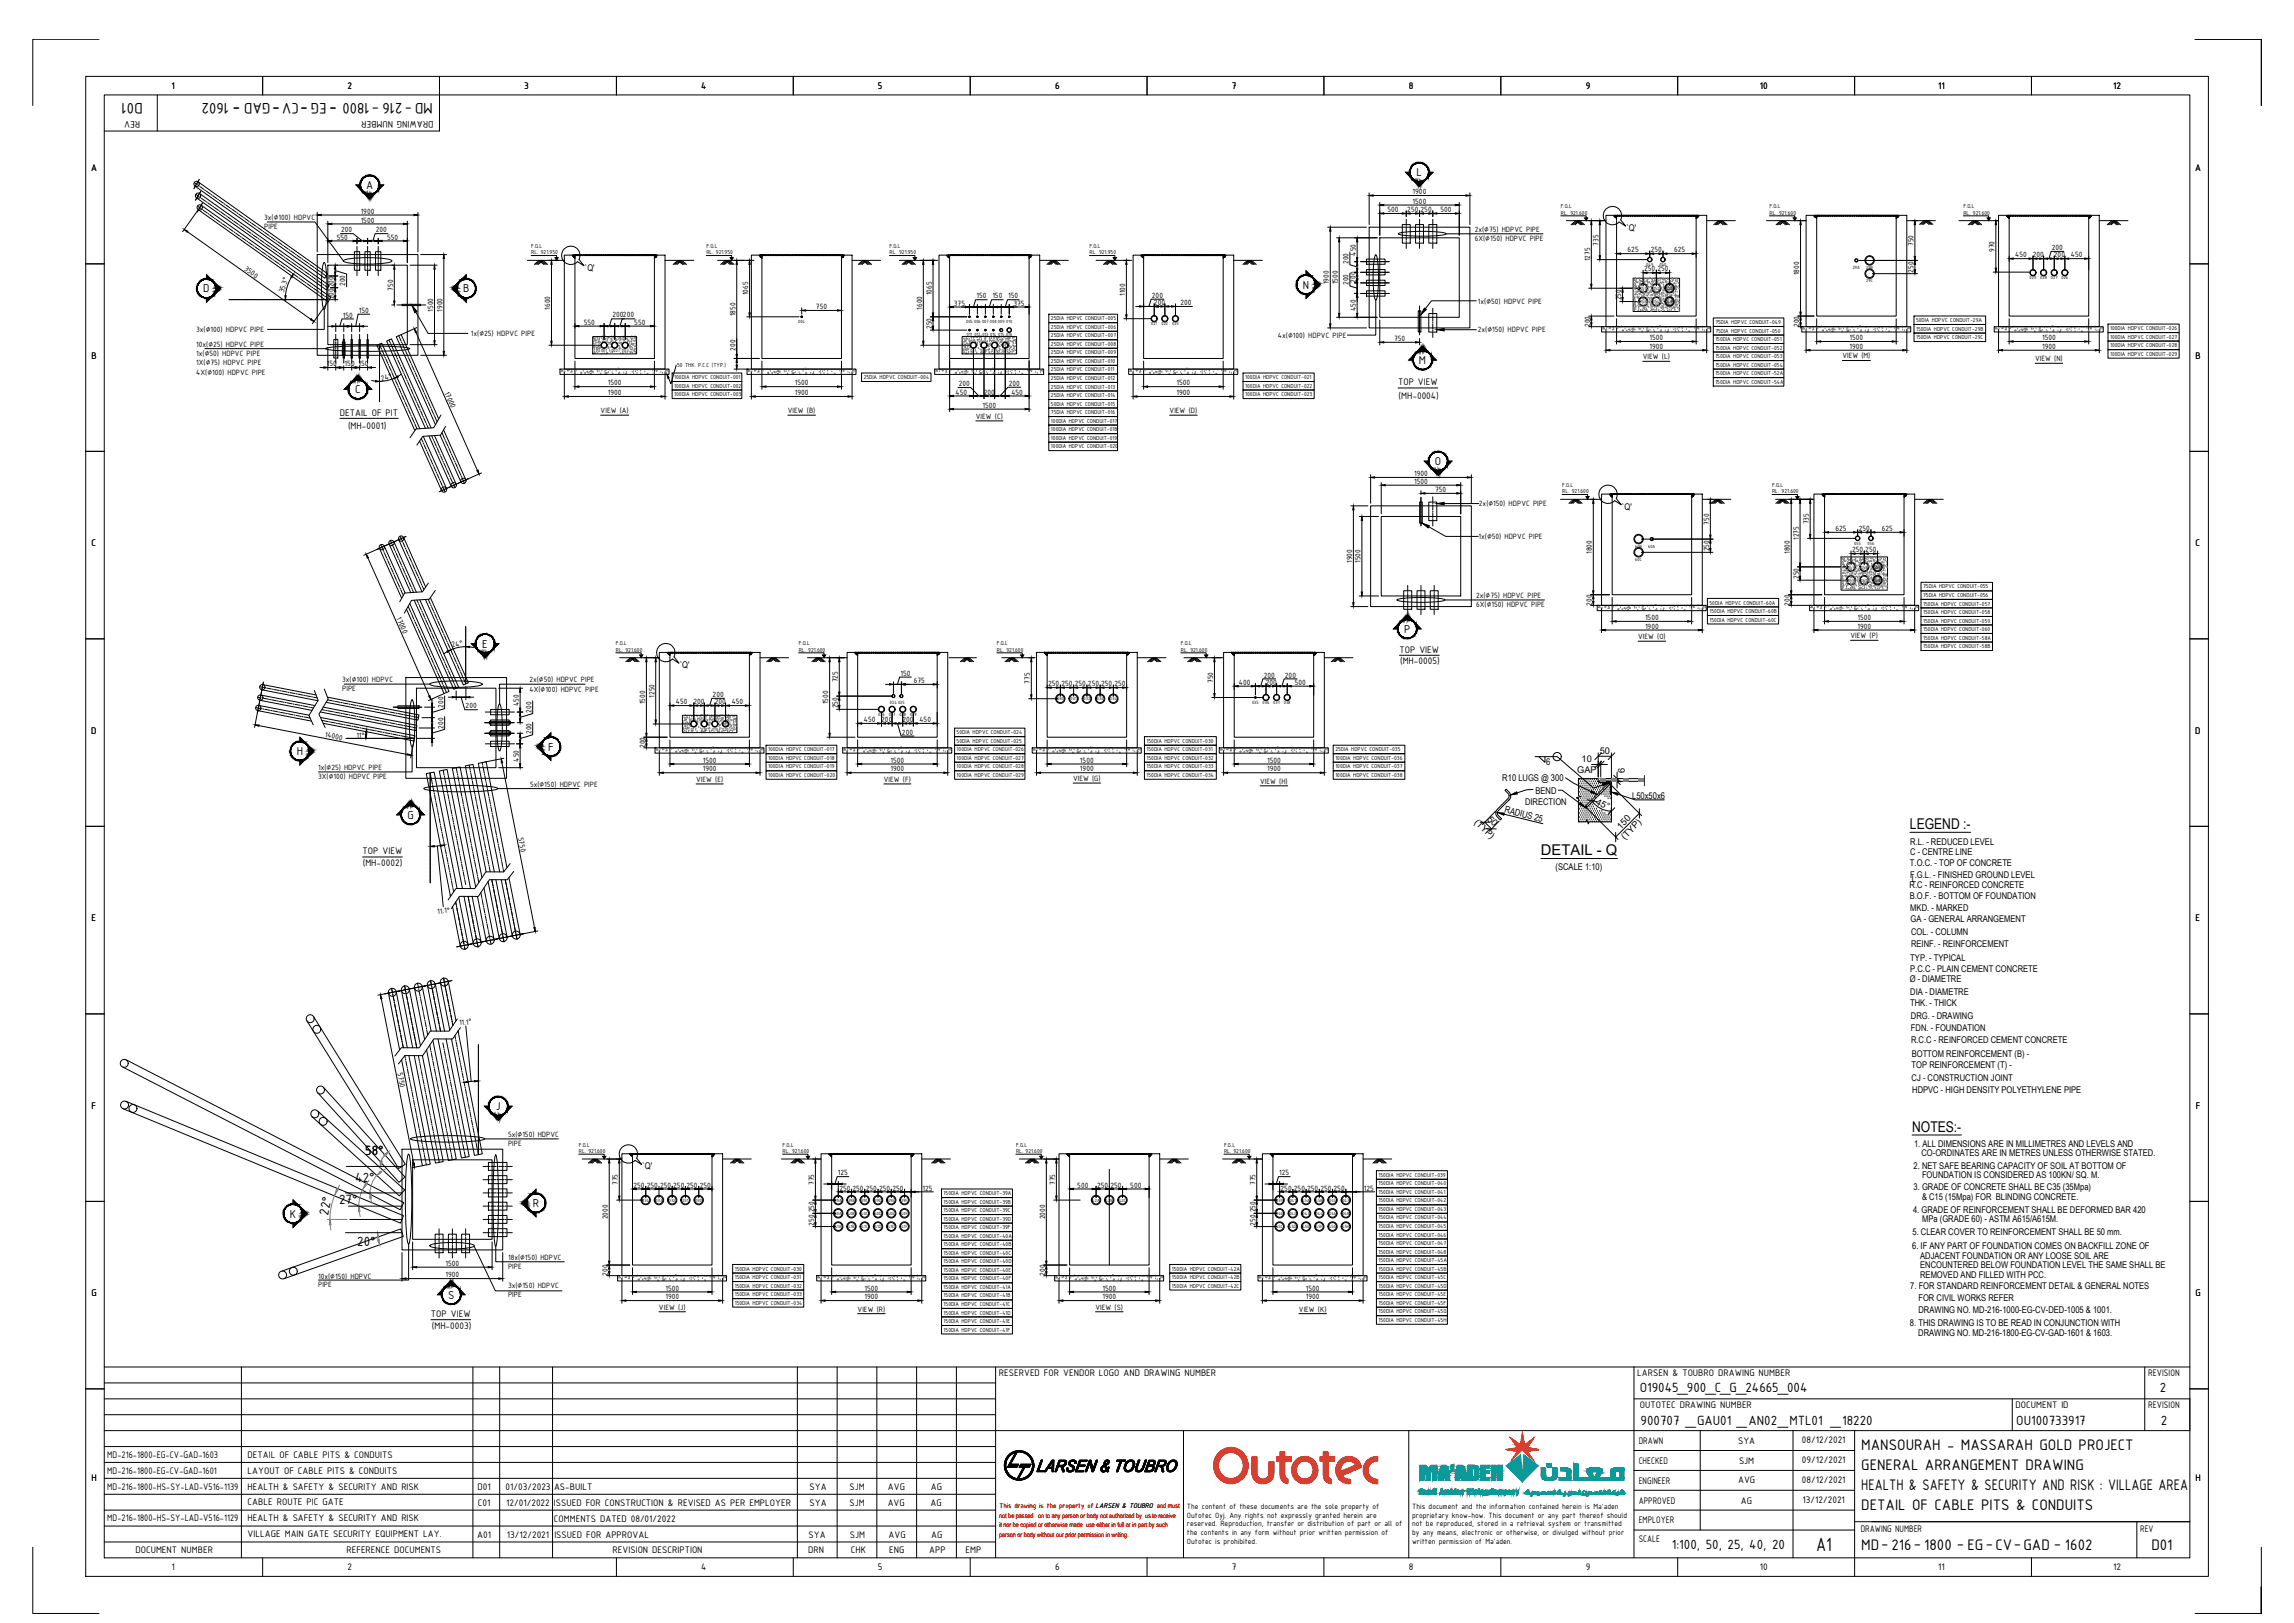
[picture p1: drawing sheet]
<svg xmlns="http://www.w3.org/2000/svg" width="1189mm" height="841mm" viewBox="0 0 1189 841" stroke-linecap="round" stroke-linejoin="round" font-family="sans-serif">
<defs><g id="words">
<text font-size="10.7" x="941" y="803">A1</text>
<g font-size="8.5">
<text x="74" y="53" transform="rotate(180 74 53)">D01</text>
<text x="224" y="53" transform="rotate(180 224 53)">MD-216 -1800 -EG -CV-GAD - 1602</text>
<text x="124" y="54" transform="rotate(180 124 54)">-</text>
<text x="145" y="54" transform="rotate(180 145 54)">-</text>
<text x="160" y="54" transform="rotate(180 160 54)">-</text>
<text x="175" y="54" transform="rotate(180 175 54)">-</text>
<text x="965" y="752">MANSOURAH - MASSARAH GOLD PROJECT</text>
<text x="965" y="762">GENERAL ARRANGEMENT DRAWING</text>
<text x="965" y="772">HEALTH &amp; SAFETY &amp; SECURITY AND RISK : VILLAGE AREA</text>
<text x="965" y="783">DETAIL OF CABLE PITS &amp; CONDUITS</text>
<text x="965" y="803">MD-216-1800 - EG-CV-GAD - 1602</text>
<text x="1115" y="803">D01</text>
</g>
<g font-size="7.7">
<text x="990" y="430">LEGEND :-</text>
<text x="799" y="443">DETAIL - Q</text>
<text x="991" y="587">NOTES:-</text>
</g>
<g font-size="7.5">
<text x="189" y="599">58°</text>
<text x="184" y="613">42°</text>
<text x="176" y="624">27°</text>
<text x="170" y="630" transform="rotate(-79 170 630)">22°</text>
<text x="185" y="645">20°</text>
<text x="850" y="721">O19045_900_C_G_24665_004</text>
<text x="1119" y="721">2</text>
<text x="850" y="739">900707 _GAU01 _AN02_MTL01 _18220</text>
<text x="1045" y="739">OU100733917</text>
<text x="1120" y="739">2</text>
<text x="866" y="803">1:100, 50, 25, 40, 20</text>
</g>
<g font-size="6.4">
<text x="734" y="91">L</text>
<text x="190" y="98">A</text>
<text x="675" y="150">N</text>
<text x="105" y="152">D</text>
<text x="240" y="152">B</text>
<text x="735" y="189">M</text>
<text x="184" y="204">C</text>
<text x="744" y="241">O</text>
<text x="728" y="328">P</text>
<text x="250" y="336">E</text>
<text x="284" y="389">F</text>
<text x="154" y="391">H</text>
<text x="211" y="424">G</text>
<text x="257" y="575" transform="rotate(1 257 575)">J</text>
<text x="276" y="625">R</text>
<text x="150" y="631">K</text>
<text x="232" y="673">S</text>
</g>
<g font-size="5.3">
<text x="89" y="46">1</text>
<text x="180" y="46">2</text>
<text x="272" y="46">3</text>
<text x="363" y="46">4</text>
<text x="455" y="46">5</text>
<text x="547" y="46">6</text>
<text x="638" y="46">7</text>
<text x="730" y="46">8</text>
<text x="822" y="46">9</text>
<text x="912" y="46">10</text>
<text x="1004" y="46">11</text>
<text x="1095" y="46">12</text>
<text x="73" y="63" transform="rotate(180 73 63)">REV</text>
<text x="225" y="63" transform="rotate(180 225 63)">DRAWING NUMBER</text>
<text x="47" y="89">A</text>
<text x="1138" y="89">A</text>
<text x="47" y="186">B</text>
<text x="1138" y="186">B</text>
<text x="725" y="200">TOP VIEW</text>
<text x="725" y="207">(MH-0004)</text>
<text x="176" y="215">DETAIL OF PIT</text>
<text x="180" y="222">(MH-0001)</text>
<text x="47" y="283">C</text>
<text x="1138" y="283">C</text>
<text x="725" y="338">TOP VIEW</text>
<text x="726" y="344">(MH-0005)</text>
<text x="47" y="380">D</text>
<text x="1138" y="380">D</text>
<text x="188" y="443">TOP VIEW</text>
<text x="188" y="449">(MH-0002)</text>
<text x="47" y="477">E</text>
<text x="1138" y="477">E</text>
<text x="47" y="575">F</text>
<text x="1138" y="575">F</text>
<text x="47" y="672">G</text>
<text x="1138" y="672">G</text>
<text x="223" y="682">TOP VIEW</text>
<text x="224" y="689">(MH-0003)</text>
<text x="518" y="713">RESERVED FOR VENDOR LOGO AND DRAWING NUMBER</text>
<text x="849" y="713">LARSEN &amp; TOUBRO DRAWING NUMBER</text>
<text x="1113" y="713">REVISION</text>
<text x="850" y="730">OUTOTEC DRAWING NUMBER</text>
<text x="1045" y="730">DOCUMENT ID</text>
<text x="1113" y="730">REVISION</text>
<text x="849" y="748">DRAWN</text>
<text x="901" y="748">SYA</text>
<text x="934" y="748">08/12/2021</text>
<text x="56" y="755">MD-216-1800-EG-CV-GAD-1603</text>
<text x="128" y="755">DETAIL OF CABLE PITS &amp; CONDUITS</text>
<text x="849" y="759">CHECKED</text>
<text x="901" y="758">SJM</text>
<text x="934" y="758">09/12/2021</text>
<text x="47" y="768">H</text>
<text x="56" y="764">MD-216-1800-EG-CV-GAD-1601</text>
<text x="128" y="764">LAYOUT OF CABLE PITS &amp; CONDUITS</text>
<text x="1138" y="768">H</text>
<text x="56" y="772">MD-216-1800-HS-SY-LAD-V516-1139</text>
<text x="128" y="772">HEALTH &amp; SAFETY &amp; SECURITY AND RISK</text>
<text x="247" y="772">D01</text>
<text x="262" y="772">01/03/2023</text>
<text x="287" y="772">AS-BUILT</text>
<text x="420" y="772">SYA</text>
<text x="440" y="772">SJM</text>
<text x="460" y="772">AVG</text>
<text x="482" y="772">AG</text>
<text x="849" y="769">ENGINEER</text>
<text x="901" y="769">AVG</text>
<text x="934" y="768">08/12/2021</text>
<text x="849" y="779">APPROVED</text>
<text x="902" y="779">AG</text>
<text x="934" y="779">13/12/2021</text>
<text x="128" y="780">CABLE ROUTE PIC GATE</text>
<text x="248" y="780">C01</text>
<text x="262" y="780">12/01/2022</text>
<text x="287" y="780">ISSUED FOR CONSTRUCTION &amp; REVISED AS PER EMPLOYER</text>
<text x="420" y="780">SYA</text>
<text x="440" y="780">SJM</text>
<text x="460" y="780">AVG</text>
<text x="482" y="780">AG</text>
<text x="56" y="788">MD-216-1800-HS-SY-LAD-V516-1129</text>
<text x="128" y="788">HEALTH &amp; SAFETY &amp; SECURITY AND RISK</text>
<text x="287" y="789">COMMENTS DATED 08/01/2022</text>
<text x="849" y="789">EMPLOYER</text>
<text x="128" y="797">VILLAGE MAIN GATE SECURITY EQUIPMENT LAY.</text>
<text x="247" y="797">A01</text>
<text x="263" y="797">13/12/2021</text>
<text x="287" y="797">ISSUED FOR APPROVAL</text>
<text x="419" y="797">SYA</text>
<text x="440" y="797">SJM</text>
<text x="460" y="797">AVG</text>
<text x="483" y="797">AG</text>
<text x="964" y="794">DRAWING NUMBER</text>
<text x="1109" y="794">REV</text>
<text x="849" y="799">SCALE</text>
<text x="70" y="805">DOCUMENT NUMBER</text>
<text x="180" y="805">REFERENCE DOCUMENTS</text>
<text x="317" y="805">REVISION DESCRIPTION</text>
<text x="419" y="805">DRN</text>
<text x="441" y="805">CHK</text>
<text x="461" y="805">ENG</text>
<text x="482" y="805">APP</text>
<text x="500" y="805">EMP</text>
<text x="89" y="814">1</text>
<text x="180" y="814">2</text>
<text x="363" y="814">4</text>
<text x="455" y="814">5</text>
<text x="547" y="814">6</text>
<text x="638" y="814">7</text>
<text x="730" y="814">8</text>
<text x="822" y="814">9</text>
<text x="912" y="814">10</text>
<text x="1004" y="814">11</text>
<text x="1095" y="814">12</text>
</g>
<g font-size="4.8">
<text x="843" y="120">`Q'</text>
<text x="303" y="140">`Q'</text>
<text x="841" y="264">`Q'</text>
<text x="352" y="346">`Q'</text>
<text x="820" y="395">10</text>
<text x="829" y="391">50</text>
<text x="801" y="396">6</text>
<text x="817" y="401">GAP</text>
<text x="842" y="401" transform="rotate(-90 842 401)">6</text>
<text x="779" y="405">R10 LUGS @ 300</text>
<text x="796" y="412">BEND</text>
<text x="846" y="414">L50x50x6</text>
<text x="790" y="417">DIRECTION</text>
<text x="827" y="416" transform="rotate(28 827 416)">45°</text>
<text x="771" y="425" transform="rotate(45 771 425)">50</text>
<text x="779" y="421" transform="rotate(15 779 421)">RADIUS 25</text>
<text x="764" y="426" transform="rotate(44 764 426)">(TYP)</text>
<text x="840" y="430" transform="rotate(-45 840 430)">150</text>
<text x="842" y="435" transform="rotate(-45 842 435)">(TYP)</text>
<text x="990" y="438">R.L. - REDUCED LEVEL</text>
<text x="990" y="443">C - CENTRE LINE</text>
<text x="990" y="449">T.O.C. - TOP OF CONCRETE</text>
<text x="806" y="451">(SCALE 1:10)</text>
<text x="990" y="455">F.G.L. - FINISHED GROUND LEVEL</text>
<text x="990" y="460">R.C - REINFORCED CONCRETE</text>
<text x="991" y="457">L</text>
<text x="990" y="466">B.O.F. - BOTTOM OF FOUNDATION</text>
<text x="990" y="472">MKD. - MARKED</text>
<text x="990" y="478">GA - GENERAL ARRANGEMENT</text>
<text x="990" y="485">COL. - COLUMN</text>
<text x="990" y="491">REINF. - REINFORCEMENT</text>
<text x="990" y="504">P.C.C - PLAIN CEMENT CONCRETE</text>
<text x="990" y="498">TYP. - TYPICAL</text>
<text x="990" y="509">Ø - DIAMETRE</text>
<text x="990" y="515">DIA - DIAMETRE</text>
<text x="990" y="521">THK. - THICK</text>
<text x="990" y="528">DRG. - DRAWING</text>
<text x="990" y="534">FDN. - FOUNDATION</text>
<text x="990" y="540">R.C.C - REINFORCED CEMENT CONCRETE</text>
<text x="991" y="548">BOTTOM REINFORCEMENT (B) -</text>
<text x="991" y="553">TOP REINFORCEMENT (T) -</text>
<text x="991" y="560">CJ - CONSTRUCTION JOINT</text>
<text x="991" y="566">HDPVC - HIGH DENSITY POLYETHYLENE PIPE</text>
<text x="992" y="594">1. ALL DIMENSIONS ARE IN MILLIMETRES AND LEVELS AND</text>
<text x="996" y="599">CO-ORDINATES ARE IN METRES UNLESS OTHERWISE STATED.</text>
<text x="333" y="606">`Q'</text>
<text x="992" y="606">2. NET SAFE BEARING CAPACITY OF SOIL AT BOTTOM OF</text>
<text x="996" y="611">FOUNDATION IS CONSIDERED AS 100KN/ SQ. M.</text>
<text x="992" y="617">3. GRADE OF CONCRETE SHALL BE C35 (35Mpa)</text>
<text x="996" y="622">&amp; C15 (15Mpa) FOR BLINDING CONCRETE.</text>
<text x="991" y="628">4. GRADE OF REINFORCEMENT SHALL BE DEFORMED BAR 420</text>
<text x="996" y="633">MPa (GRADE 60) - ASTM A615/A615M.</text>
<text x="991" y="640">5. CLEAR COVER TO REINFORCEMENT SHALL BE 50 mm.</text>
<text x="991" y="647">6. IF ANY PART OF FOUNDATION COMES ON BACKFILL ZONE OF</text>
<text x="995" y="652">ADJACENT FOUNDATION OR ANY LOOSE SOIL ARE</text>
<text x="995" y="657">ENCOUNTERED BELOW FOUNDATION LEVEL THE SAME SHALL BE</text>
<text x="995" y="662">REMOVED AND FILLED WITH PCC.</text>
<text x="990" y="668">7. FOR STANDARD REINFORCEMENT DETAIL &amp; GENERAL NOTES</text>
<text x="994" y="674">FOR CIVIL WORKS REFER</text>
<text x="994" y="680">DRAWING NO. MD-216-1000-EG-CV-DED-1005 &amp; 1001.</text>
<text x="990" y="687">8. THIS DRAWING IS TO BE READ IN CONJUNCTION WITH</text>
<text x="994" y="692">DRAWING NO. MD-216-1800-EG-CV-GAD-1601 &amp; 1603.</text>
</g>
<g font-size="4.3">
<text x="732" y="101">1900</text>
<text x="732" y="106">1500</text>
<text x="187" y="111">1900</text>
<text x="719" y="110">500</text>
<text x="729" y="110">250</text>
<text x="736" y="110">250</text>
<text x="747" y="110">500</text>
<text x="137" y="114">3x(∅100) HDPVC</text>
<text x="137" y="119">PIPE</text>
<text x="187" y="115">1500</text>
<text x="175" y="124">550</text>
<text x="177" y="120">200</text>
<text x="195" y="120">200</text>
<text x="201" y="124">550</text>
<text x="764" y="120">2x(∅75) HDPVC PIPE</text>
<text x="764" y="125">6X(∅150) HDPVC PIPE</text>
<text x="828" y="127" transform="rotate(-90 828 127)">735</text>
<text x="844" y="131">625</text>
<text x="856" y="131">250</text>
<text x="868" y="131">625</text>
<text x="992" y="128" transform="rotate(-90 992 128)">750</text>
<text x="1034" y="131" transform="rotate(-90 1034 131)">970</text>
<text x="1063" y="130">200</text>
<text x="699" y="137" transform="rotate(-90 699 137)">200</text>
<text x="703" y="132" transform="rotate(-90 703 132)">450</text>
<text x="824" y="135" transform="rotate(-90 824 135)">1275</text>
<text x="1044" y="133">450</text>
<text x="1053" y="133">200</text>
<text x="1064" y="133">200</text>
<text x="1073" y="133">450</text>
<text x="126" y="140" transform="rotate(35 126 140)">3500</text>
<text x="852" y="141">250</text>
<text x="859" y="141">250</text>
<text x="932" y="143" transform="rotate(-90 932 143)">1800</text>
<text x="992" y="141" transform="rotate(-90 992 141)">250</text>
<text x="173" y="149" transform="rotate(-90 173 149)">200</text>
<text x="179" y="148" transform="rotate(-90 179 148)">200</text>
<text x="689" y="147" transform="rotate(-90 689 147)">1900</text>
<text x="693" y="147" transform="rotate(-90 693 147)">1500</text>
<text x="699" y="148" transform="rotate(-90 699 148)">200</text>
<text x="703" y="146" transform="rotate(-90 703 146)">200</text>
<text x="147" y="152" transform="rotate(-72 147 152)">35.3°</text>
<text x="173" y="155" transform="rotate(-90 173 155)">200</text>
<text x="204" y="151" transform="rotate(-90 204 151)">750</text>
<text x="388" y="153" transform="rotate(-90 388 153)">1065</text>
<text x="483" y="153" transform="rotate(-90 483 153)">1065</text>
<text x="506" y="155">150</text>
<text x="514" y="155">150</text>
<text x="523" y="155">150</text>
<text x="583" y="153" transform="rotate(-90 583 153)">1100</text>
<text x="597" y="154">200</text>
<text x="840" y="156" transform="rotate(-90 840 156)">250</text>
<text x="225" y="162" transform="rotate(-90 225 162)">1500</text>
<text x="229" y="162" transform="rotate(-90 229 162)">1900</text>
<text x="285" y="160" transform="rotate(-90 285 160)">1600</text>
<text x="423" y="160">750</text>
<text x="478" y="160" transform="rotate(-90 478 160)">1600</text>
<text x="494" y="158">375</text>
<text x="525" y="158">375</text>
<text x="598" y="158">200</text>
<text x="612" y="158">200</text>
<text x="703" y="161" transform="rotate(-90 703 161)">450</text>
<text x="766" y="157">1x(∅50) HDPVC PIPE</text>
<text x="178" y="165">150</text>
<text x="186" y="162">150</text>
<text x="317" y="165">200200</text>
<text x="381" y="164" transform="rotate(-90 381 164)">1850</text>
<text x="102" y="172">3x(∅100) HDPVC PIPE</text>
<text x="303" y="168">550</text>
<text x="329" y="168">550</text>
<text x="483" y="171" transform="rotate(-90 483 171)">250</text>
<text x="766" y="172">2x(∅150) HDPVC PIPE</text>
<text x="824" y="169" transform="rotate(-90 824 169)">200</text>
<text x="932" y="169" transform="rotate(-90 932 169)">200</text>
<text x="102" y="180">10x(∅25) HDPVC PIPE</text>
<text x="244" y="174">1x(∅25) HDPVC PIPE</text>
<text x="662" y="175">4x(∅100) HDPVC PIPE</text>
<text x="722" y="177">750</text>
<text x="855" y="176">1500</text>
<text x="959" y="176">1500</text>
<text x="1058" y="176">1500</text>
<text x="102" y="185">1x(∅50) HDPVC PIPE</text>
<text x="381" y="182" transform="rotate(-90 381 182)">200</text>
<text x="855" y="181">1900</text>
<text x="955" y="186">VIEW (M)</text>
<text x="959" y="181">1900</text>
<text x="1058" y="181">1900</text>
<text x="102" y="189">1X(∅75) HDPVC PIPE</text>
<text x="169" y="190">150</text>
<text x="179" y="190">150</text>
<text x="186" y="190">150</text>
<text x="851" y="186">VIEW (L)</text>
<text x="1055" y="187">VIEW (N)</text>
<text x="102" y="194">4X(∅100) HDPVC PIPE</text>
<text x="198" y="197" transform="rotate(-12 198 197)">24°</text>
<text x="230" y="204" transform="rotate(66 230 204)">17000</text>
<text x="315" y="200">1500</text>
<text x="412" y="200">1500</text>
<text x="497" y="200">200</text>
<text x="523" y="200">200</text>
<text x="610" y="200">1500</text>
<text x="315" y="205">1900</text>
<text x="412" y="205">1900</text>
<text x="495" y="204">450</text>
<text x="510" y="204">200</text>
<text x="524" y="204">450</text>
<text x="610" y="205">1900</text>
<text x="311" y="214">VIEW (A)</text>
<text x="408" y="214">VIEW (B)</text>
<text x="509" y="211">1500</text>
<text x="606" y="214">VIEW (D)</text>
<text x="506" y="217">VIEW (C)</text>
<text x="733" y="251">1500</text>
<text x="733" y="247">1900</text>
<text x="744" y="255">750</text>
<text x="766" y="262">2x(∅150) HDPVC PIPE</text>
<text x="886" y="272" transform="rotate(-90 886 272)">750</text>
<text x="937" y="272" transform="rotate(-90 937 272)">735</text>
<text x="951" y="275">625</text>
<text x="963" y="275">250</text>
<text x="975" y="275">625</text>
<text x="766" y="279">1x(∅50) HDPVC PIPE</text>
<text x="932" y="280" transform="rotate(-90 932 280)">1275</text>
<text x="825" y="287" transform="rotate(-90 825 287)">1800</text>
<text x="886" y="286" transform="rotate(-90 886 286)">250</text>
<text x="928" y="287" transform="rotate(-90 928 287)">1800</text>
<text x="960" y="286">250</text>
<text x="967" y="286">250</text>
<text x="701" y="292" transform="rotate(-90 701 292)">1900</text>
<text x="705" y="292" transform="rotate(-90 705 292)">1500</text>
<text x="932" y="300" transform="rotate(-90 932 300)">250</text>
<text x="765" y="310">2x(∅75) HDPVC PIPE</text>
<text x="765" y="315">6X(∅150) HDPVC PIPE</text>
<text x="825" y="314" transform="rotate(-90 825 314)">200</text>
<text x="928" y="314" transform="rotate(-90 928 314)">200</text>
<text x="205" y="320" transform="rotate(66 205 320)">17000</text>
<text x="853" y="321">1500</text>
<text x="963" y="321">1500</text>
<text x="853" y="326">1900</text>
<text x="963" y="326">1900</text>
<text x="234" y="335" transform="rotate(-12 234 335)">24°</text>
<text x="849" y="331">VIEW (O)</text>
<text x="959" y="331">VIEW (P)</text>
<text x="177" y="354">3x(∅100) HDPVC</text>
<text x="274" y="354">2x(∅50) HDPVC PIPE</text>
<text x="434" y="354" transform="rotate(-90 434 354)">725</text>
<text x="467" y="350">150</text>
<text x="474" y="354">675</text>
<text x="629" y="354" transform="rotate(-90 629 354)">750</text>
<text x="655" y="351">200</text>
<text x="666" y="351">200</text>
<text x="177" y="358">PIPE</text>
<text x="274" y="358">4X(∅100) HDPVC PIPE</text>
<text x="534" y="354" transform="rotate(-90 534 354)">775</text>
<text x="543" y="356">250</text>
<text x="550" y="356">250</text>
<text x="557" y="356">250</text>
<text x="564" y="356">250</text>
<text x="571" y="356">250</text>
<text x="578" y="356">250</text>
<text x="642" y="355">400</text>
<text x="656" y="355">200</text>
<text x="671" y="355">500</text>
<text x="269" y="366" transform="rotate(-90 269 366)">450</text>
<text x="334" y="365" transform="rotate(-90 334 365)">1500</text>
<text x="339" y="362" transform="rotate(-90 339 362)">1250</text>
<text x="350" y="365">450</text>
<text x="359" y="365">200</text>
<text x="369" y="361">200</text>
<text x="370" y="365">200</text>
<text x="379" y="365">450</text>
<text x="429" y="365" transform="rotate(-90 429 365)">1500</text>
<text x="230" y="367" transform="rotate(-90 230 367)">200</text>
<text x="241" y="367">200</text>
<text x="275" y="369" transform="rotate(-90 275 369)">200</text>
<text x="434" y="367" transform="rotate(-90 434 367)">250</text>
<text x="230" y="378" transform="rotate(-90 230 378)">200</text>
<text x="448" y="374">450</text>
<text x="457" y="374">200</text>
<text x="468" y="374">200</text>
<text x="476" y="374">450</text>
<text x="168" y="382" transform="rotate(11 168 382)">14000</text>
<text x="185" y="382">11°</text>
<text x="275" y="380" transform="rotate(-90 275 380)">200</text>
<text x="467" y="381">200</text>
<text x="334" y="388" transform="rotate(-90 334 388)">200</text>
<text x="269" y="395" transform="rotate(-90 269 395)">450</text>
<text x="364" y="395">1500</text>
<text x="462" y="395">1500</text>
<text x="560" y="395">1500</text>
<text x="657" y="395">1500</text>
<text x="165" y="399">1x(∅25) HDPVC PIPE</text>
<text x="364" y="400">1900</text>
<text x="462" y="400">1900</text>
<text x="560" y="400">1900</text>
<text x="657" y="400">1900</text>
<text x="165" y="404">3X(∅100) HDPVC PIPE</text>
<text x="275" y="408">5x(∅150) HDPVC PIPE</text>
<text x="361" y="405">VIEW (E)</text>
<text x="458" y="405">VIEW (F)</text>
<text x="556" y="405">VIEW (G)</text>
<text x="653" y="406">VIEW (H)</text>
<text x="268" y="434" transform="rotate(79 268 434)">5750</text>
<text x="227" y="474" transform="rotate(-6 227 474)">11.1°</text>
<text x="238" y="531" transform="rotate(-6 238 531)">11.1°</text>
<text x="206" y="556" transform="rotate(79 206 556)">5750</text>
<text x="263" y="589">5x(∅150) HDPVC</text>
<text x="263" y="594">PIPE</text>
<text x="434" y="609">125</text>
<text x="663" y="609">125</text>
<text x="320" y="614" transform="rotate(-90 320 614)">775</text>
<text x="328" y="615">250</text>
<text x="335" y="615">250</text>
<text x="342" y="615">250</text>
<text x="349" y="615">250</text>
<text x="356" y="615">250</text>
<text x="363" y="615">250</text>
<text x="422" y="614" transform="rotate(-90 422 614)">775</text>
<text x="435" y="617">250</text>
<text x="442" y="617">250</text>
<text x="449" y="617">250</text>
<text x="456" y="617">250</text>
<text x="462" y="617">250</text>
<text x="478" y="617">125</text>
<text x="547" y="614" transform="rotate(-90 547 614)">775</text>
<text x="558" y="615">500</text>
<text x="569" y="615">250</text>
<text x="575" y="615">250</text>
<text x="586" y="615">500</text>
<text x="651" y="614" transform="rotate(-90 651 614)">775</text>
<text x="664" y="617">250</text>
<text x="671" y="617">250</text>
<text x="677" y="617">250</text>
<text x="684" y="617">250</text>
<text x="691" y="617">250</text>
<text x="707" y="617">125</text>
<text x="422" y="628" transform="rotate(-90 422 628)">250</text>
<text x="651" y="628" transform="rotate(-90 651 628)">250</text>
<text x="315" y="632" transform="rotate(-90 315 632)">2000</text>
<text x="422" y="635" transform="rotate(-90 422 635)">250</text>
<text x="542" y="632" transform="rotate(-90 542 632)">2000</text>
<text x="651" y="635" transform="rotate(-90 651 635)">250</text>
<text x="263" y="653">18x(∅150) HDPVC</text>
<text x="231" y="656">1500</text>
<text x="263" y="657">PIPE</text>
<text x="165" y="663">10x(∅150) HDPVC</text>
<text x="231" y="662">1900</text>
<text x="315" y="661" transform="rotate(-90 315 661)">200</text>
<text x="542" y="661" transform="rotate(-90 542 661)">200</text>
<text x="165" y="667">PIPE</text>
<text x="263" y="668">3x(∅150) HDPVC</text>
<text x="345" y="669">1500</text>
<text x="448" y="669">1500</text>
<text x="571" y="669">1500</text>
<text x="677" y="669">1500</text>
<text x="263" y="672">PIPE</text>
<text x="345" y="673">1900</text>
<text x="448" y="673">1900</text>
<text x="571" y="673">1900</text>
<text x="677" y="673">1900</text>
<text x="342" y="679">VIEW (J)</text>
<text x="444" y="680">VIEW (R)</text>
<text x="568" y="679">VIEW (S)</text>
<text x="673" y="680">VIEW (K)</text>
<text x="615" y="782">The content of these documents are the sole property of</text>
<text x="732" y="782">This document and the information contained herein is Ma'aden</text>
<text x="615" y="786">Outotec Oyj. Any rights not expressly granted herein are</text>
<text x="615" y="791">reserved. Reproduction, transfer or distribution of part or all of</text>
<text x="732" y="786">proprietary know-how. This document or any part thereof should</text>
<text x="732" y="791">not be reproduced, stored in a retrieval system or transmitted</text>
<text x="615" y="796">the contents in any form without prior written permission of</text>
<text x="732" y="796">by any means, electronic or otherwise, or divulged without prior</text>
<text x="615" y="800">Outotec is prohibited.</text>
<text x="732" y="800">written permission of Ma'aden.</text>
</g>
<text font-size="3.8" fill="#f00" x="518" y="782">This drawing is the property of LARSEN &amp; TOUBRO and must</text>
<g font-size="3.5" fill="#f00">
<text x="518" y="787">not be passed on to any person or body not authorized by us to receive</text>
<text x="518" y="792">it nor be copied or otherwise made use either in full or in part by such</text>
<text x="518" y="796">person or body without our prior permission in writing.</text>
</g>
<g font-size="3.2">
<text x="809" y="108">F.G.L</text>
<text x="917" y="108">F.G.L</text>
<text x="1018" y="108">F.G.L</text>
<text x="809" y="111">RL. 921.600</text>
<text x="917" y="111">RL. 921.600</text>
<text x="1018" y="111">RL. 921.600</text>
<text x="275" y="132">RL. 921.950</text>
<text x="275" y="129">F.G.L</text>
<text x="366" y="132">RL. 921.950</text>
<text x="366" y="129">F.G.L</text>
<text x="461" y="132">RL. 921.950</text>
<text x="461" y="129">F.G.L</text>
<text x="565" y="132">RL. 921.950</text>
<text x="565" y="129">F.G.L</text>
<text x="545" y="166">25DIA HDPVC CONDUIT-005</text>
<text x="889" y="168">75DIA HDPVC CONDUIT-049</text>
<text x="993" y="167">50DIA HDPVC CONDUIT-29A</text>
<text x="545" y="170">25DIA HDPVC CONDUIT-006</text>
<text x="889" y="172">75DIA HDPVC CONDUIT-050</text>
<text x="993" y="171">150DIA HDPVC CONDUIT-29B</text>
<text x="1094" y="171">100DIA HDPVC CONDUIT-026</text>
<text x="545" y="175">25DIA HDPVC CONDUIT-007</text>
<text x="545" y="179">25DIA HDPVC CONDUIT-008</text>
<text x="889" y="177">150DIA HDPVC CONDUIT-051</text>
<text x="993" y="176">150DIA HDPVC CONDUIT-29C</text>
<text x="1094" y="176">100DIA HDPVC CONDUIT-027</text>
<text x="1094" y="180">100DIA HDPVC CONDUIT-028</text>
<text x="545" y="184">25DIA HDPVC CONDUIT-009</text>
<text x="889" y="181">150DIA HDPVC CONDUIT-052</text>
<text x="889" y="186">150DIA HDPVC CONDUIT-053</text>
<text x="1094" y="184">100DIA HDPVC CONDUIT-029</text>
<text x="351" y="190">50 THK. P.C.C (TYP.)</text>
<text x="545" y="188">25DIA HDPVC CONDUIT-010</text>
<text x="889" y="190">150DIA HDPVC CONDUIT-054</text>
<text x="349" y="196">100DIA HDPVC CONDUIT-001</text>
<text x="448" y="196">25DIA HDPVC CONDUIT-004</text>
<text x="545" y="192">25DIA HDPVC CONDUIT-011</text>
<text x="545" y="197">25DIA HDPVC CONDUIT-012</text>
<text x="645" y="196">100DIA HDPVC CONDUIT-021</text>
<text x="889" y="194">150DIA HDPVC CONDUIT-52A</text>
<text x="349" y="201">100DIA HDPVC CONDUIT-002</text>
<text x="545" y="201">25DIA HDPVC CONDUIT-013</text>
<text x="645" y="201">100DIA HDPVC CONDUIT-022</text>
<text x="889" y="199">150DIA HDPVC CONDUIT-54A</text>
<text x="349" y="205">100DIA HDPVC CONDUIT-003</text>
<text x="545" y="206">25DIA HDPVC CONDUIT-014</text>
<text x="645" y="205">100DIA HDPVC CONDUIT-023</text>
<text x="545" y="210">50DIA HDPVC CONDUIT-015</text>
<text x="545" y="215">75DIA HDPVC CONDUIT-016</text>
<text x="545" y="219">100DIA HDPVC CONDUIT-017</text>
<text x="545" y="223">100DIA HDPVC CONDUIT-018</text>
<text x="545" y="228">100DIA HDPVC CONDUIT-019</text>
<text x="545" y="232">100DIA HDPVC CONDUIT-020</text>
<text x="810" y="256">RL. 921.600</text>
<text x="810" y="252">F.G.L</text>
<text x="918" y="256">RL. 921.600</text>
<text x="918" y="252">F.G.L</text>
<text x="997" y="305">75DIA HDPVC CONDUIT-055</text>
<text x="997" y="309">75DIA HDPVC CONDUIT-056</text>
<text x="886" y="313">50DIA HDPVC CONDUIT-60A</text>
<text x="886" y="318">150DIA HDPVC CONDUIT-60B</text>
<text x="997" y="314">150DIA HDPVC CONDUIT-057</text>
<text x="886" y="322">150DIA HDPVC CONDUIT-60C</text>
<text x="997" y="318">150DIA HDPVC CONDUIT-058</text>
<text x="997" y="323">150DIA HDPVC CONDUIT-059</text>
<text x="997" y="327">150DIA HDPVC CONDUIT-060</text>
<text x="319" y="334">F.G.L</text>
<text x="414" y="334">F.G.L</text>
<text x="517" y="334">F.G.L</text>
<text x="612" y="334">F.G.L</text>
<text x="997" y="331">150DIA HDPVC CONDUIT-58A</text>
<text x="997" y="336">150DIA HDPVC CONDUIT-58B</text>
<text x="319" y="338">RL. 921.600</text>
<text x="414" y="338">RL. 921.600</text>
<text x="517" y="338">RL. 921.600</text>
<text x="612" y="338">RL. 921.600</text>
<text x="496" y="380">50DIA HDPVC CONDUIT-024</text>
<text x="398" y="389">100DIA HDPVC CONDUIT-017</text>
<text x="496" y="389">100DIA HDPVC CONDUIT-026</text>
<text x="496" y="385">50DIA HDPVC CONDUIT-025</text>
<text x="594" y="389">150DIA HDPVC CONDUIT-031</text>
<text x="594" y="385">150DIA HDPVC CONDUIT-030</text>
<text x="692" y="389">25DIA HDPVC CONDUIT-035</text>
<text x="398" y="394">100DIA HDPVC CONDUIT-018</text>
<text x="496" y="394">100DIA HDPVC CONDUIT-027</text>
<text x="594" y="394">150DIA HDPVC CONDUIT-032</text>
<text x="692" y="394">100DIA HDPVC CONDUIT-036</text>
<text x="398" y="398">100DIA HDPVC CONDUIT-019</text>
<text x="496" y="398">100DIA HDPVC CONDUIT-028</text>
<text x="594" y="398">150DIA HDPVC CONDUIT-033</text>
<text x="692" y="398">100DIA HDPVC CONDUIT-037</text>
<text x="398" y="403">100DIA HDPVC CONDUIT-020</text>
<text x="496" y="403">100DIA HDPVC CONDUIT-029</text>
<text x="594" y="403">150DIA HDPVC CONDUIT-034</text>
<text x="692" y="403">100DIA HDPVC CONDUIT-038</text>
<text x="300" y="598">RL. 921.600</text>
<text x="300" y="594">F.G.L</text>
<text x="406" y="598">RL. 921.600</text>
<text x="406" y="594">F.G.L</text>
<text x="527" y="598">RL. 921.600</text>
<text x="527" y="594">F.G.L</text>
<text x="634" y="598">RL. 921.600</text>
<text x="634" y="594">F.G.L</text>
<text x="714" y="610">150DIA HDPVC CONDUIT-039</text>
<text x="714" y="614">150DIA HDPVC CONDUIT-040</text>
<text x="489" y="624">150DIA HDPVC CONDUIT-39B</text>
<text x="489" y="619">150DIA HDPVC CONDUIT-39A</text>
<text x="714" y="619">150DIA HDPVC CONDUIT-041</text>
<text x="714" y="623">150DIA HDPVC CONDUIT-042</text>
<text x="489" y="628">150DIA HDPVC CONDUIT-39C</text>
<text x="714" y="628">150DIA HDPVC CONDUIT-043</text>
<text x="489" y="633">150DIA HDPVC CONDUIT-39D</text>
<text x="714" y="632">150DIA HDPVC CONDUIT-044</text>
<text x="489" y="637">150DIA HDPVC CONDUIT-39F</text>
<text x="489" y="641">150DIA HDPVC CONDUIT-40A</text>
<text x="714" y="641">150DIA HDPVC CONDUIT-046</text>
<text x="714" y="636">150DIA HDPVC CONDUIT-045</text>
<text x="489" y="646">150DIA HDPVC CONDUIT-40B</text>
<text x="714" y="645">150DIA HDPVC CONDUIT-047</text>
<text x="489" y="650">150DIA HDPVC CONDUIT-40C</text>
<text x="714" y="650">150DIA HDPVC CONDUIT-048</text>
<text x="381" y="658">150DIA HDPVC CONDUIT-030</text>
<text x="489" y="655">150DIA HDPVC CONDUIT-40D</text>
<text x="489" y="659">150DIA HDPVC CONDUIT-40E</text>
<text x="607" y="658">150DIA HDPVC CONDUIT-42A</text>
<text x="714" y="654">150DIA HDPVC CONDUIT-45A</text>
<text x="714" y="658">150DIA HDPVC CONDUIT-45B</text>
<text x="381" y="663">150DIA HDPVC CONDUIT-031</text>
<text x="489" y="663">150DIA HDPVC CONDUIT-40F</text>
<text x="607" y="663">150DIA HDPVC CONDUIT-42B</text>
<text x="714" y="663">150DIA HDPVC CONDUIT-45C</text>
<text x="381" y="667">150DIA HDPVC CONDUIT-032</text>
<text x="381" y="672">150DIA HDPVC CONDUIT-033</text>
<text x="489" y="668">150DIA HDPVC CONDUIT-41A</text>
<text x="607" y="667">150DIA HDPVC CONDUIT-42C</text>
<text x="714" y="672">150DIA HDPVC CONDUIT-45E</text>
<text x="714" y="667">150DIA HDPVC CONDUIT-45D</text>
<text x="381" y="676">150DIA HDPVC CONDUIT-034</text>
<text x="489" y="677">150DIA HDPVC CONDUIT-41C</text>
<text x="489" y="672">150DIA HDPVC CONDUIT-41B</text>
<text x="714" y="676">150DIA HDPVC CONDUIT-45F</text>
<text x="489" y="681">150DIA HDPVC CONDUIT-41D</text>
<text x="714" y="681">150DIA HDPVC CONDUIT-45G</text>
<text x="489" y="686">150DIA HDPVC CONDUIT-41E</text>
<text x="714" y="685">150DIA HDPVC CONDUIT-45H</text>
<text x="489" y="690">150DIA HDPVC CONDUIT-41F</text>
</g>
<g font-size="2.6">
<text x="853" y="138">049</text>
<text x="860" y="138">050</text>
<text x="960" y="139">29A</text>
<text x="967" y="139">29B</text>
<text x="967" y="146">29C</text>
<text x="1052" y="145">029</text>
<text x="1057" y="145">028</text>
<text x="1063" y="145">027</text>
<text x="1068" y="145">026</text>
<text x="850" y="150">051</text>
<text x="857" y="150">052</text>
<text x="863" y="150">52A</text>
<text x="850" y="157">053</text>
<text x="857" y="157">054</text>
<text x="863" y="157">54A</text>
<text x="414" y="168">004</text>
<text x="501" y="168">005</text>
<text x="505" y="168">006</text>
<text x="509" y="168">007</text>
<text x="513" y="168">008</text>
<text x="517" y="168">009</text>
<text x="521" y="168">010</text>
<text x="597" y="169">021</text>
<text x="602" y="169">022</text>
<text x="607" y="169">023</text>
<text x="501" y="174">011</text>
<text x="505" y="174">012</text>
<text x="509" y="174">013</text>
<text x="513" y="174">014</text>
<text x="517" y="174">015</text>
<text x="521" y="174">016</text>
<text x="312" y="182">001</text>
<text x="317" y="182">002</text>
<text x="322" y="182">003</text>
<text x="503" y="182">017</text>
<text x="508" y="182">018</text>
<text x="514" y="182">019</text>
<text x="519" y="182">020</text>
<text x="847" y="284">60B</text>
<text x="854" y="284">60A</text>
<text x="961" y="282">055</text>
<text x="968" y="282">056</text>
<text x="847" y="291">60C</text>
<text x="958" y="295">057</text>
<text x="964" y="295">058</text>
<text x="971" y="295">58A</text>
<text x="958" y="301">059</text>
<text x="964" y="301">060</text>
<text x="971" y="301">58B</text>
<text x="461" y="365">024</text>
<text x="465" y="365">025</text>
<text x="548" y="363">030</text>
<text x="555" y="363">031</text>
<text x="562" y="363">032</text>
<text x="568" y="363">033</text>
<text x="575" y="363">034</text>
<text x="649" y="365">035</text>
<text x="654" y="365">036</text>
<text x="660" y="365">037</text>
<text x="665" y="365">038</text>
<text x="455" y="371">026</text>
<text x="461" y="371">027</text>
<text x="466" y="371">028</text>
<text x="472" y="371">029</text>
<text x="358" y="379">017</text>
<text x="363" y="379">018</text>
<text x="369" y="379">019</text>
<text x="374" y="379">020</text>
<text x="333" y="623">034</text>
<text x="340" y="623">033</text>
<text x="347" y="623">032</text>
<text x="354" y="623">031</text>
<text x="360" y="623">030</text>
<text x="433" y="623">39A</text>
<text x="439" y="623">39B</text>
<text x="446" y="623">39C</text>
<text x="453" y="623">39D</text>
<text x="460" y="623">39E</text>
<text x="467" y="623">39F</text>
<text x="566" y="623">42A</text>
<text x="573" y="623">42B</text>
<text x="580" y="623">42C</text>
<text x="661" y="623">039</text>
<text x="668" y="623">041</text>
<text x="675" y="623">45A</text>
<text x="682" y="623">45B</text>
<text x="689" y="623">045</text>
<text x="696" y="623">047</text>
<text x="432" y="630">40A</text>
<text x="439" y="630">40B</text>
<text x="446" y="630">40C</text>
<text x="453" y="630">40D</text>
<text x="460" y="630">40E</text>
<text x="467" y="630">40F</text>
<text x="661" y="630">040</text>
<text x="668" y="630">042</text>
<text x="675" y="630">043</text>
<text x="682" y="630">044</text>
<text x="689" y="630">046</text>
<text x="696" y="630">048</text>
<text x="433" y="636">41A</text>
<text x="440" y="636">41B</text>
<text x="447" y="636">41C</text>
<text x="453" y="636">41D</text>
<text x="460" y="636">41E</text>
<text x="467" y="636">41F</text>
<text x="661" y="636">45C</text>
<text x="668" y="636">45D</text>
<text x="675" y="636">45E</text>
<text x="682" y="636">45F</text>
<text x="689" y="636">45G</text>
<text x="696" y="636">45H</text>
</g>
</g></defs>
<!-- layer: TEXT -->
<g fill="none" stroke="#000" stroke-width=".52">
<path d="M851 187h14M955 187h14M1055 188h14M176 217h30M311 215h15M408 215h15M506 218h14M606 215h14M725 201h20M725 340h21M849 332h14M959 332h14"/>
<path d="M361 406h14M458 406h14M556 406h14M653 407h14M188 444h21M342 680h13M568 680h14M223 684h21M444 681h15M673 681h14"/>
</g>
<!-- layer: 0 -->
<g fill="none" stroke="#000" stroke-width=".52">
<path d="M103 94l67 48-2 2-67-47M103 100l68 48-2 2-67-47M104 106l67 48-1 2-67-47M139 115h24l15 20M836 112h.1M837 112h43h-42M837 112h.1M838 112h1zM838 112h.1M839 112h.1M839 112h-1M839 112h1z"/>
<path d="M840 112h.1M841 112h.1M842 112h.1M843 112h.1M844 112h.1M845 112h.1M846 112h.1M847 112h.1M848 112h.1M849 112h.1M850 112h.1M851 112h.1"/>
<path d="M851 112h1zM852 112h.1M852 112h-1M852 112h1zM853 112h.1M853 112h1zM854 112h.1M854 112h1zM855 112h.1M855 112h1zM855 112h1M856 112h-1"/>
<path d="M856 112h.1M856 112h1zM857 112h-1M857 112h.1M857 112h1zM857 112h1M858 112h.1M858 112h1zM859 112h.1M859 112h-1M859 112h20zM860 112h-1"/>
<path d="M860 112h1zM860 112h.1M861 112h.1M861 112h-1M862 112h.1M863 112h.1M864 112h.1M865 112h.1M866 112h.1M867 112h.1M867 112h1zM867 112h1"/>
<path d="M868 112h-1M868 112h.1M868 112h1zM868 112h1M869 112h-1M869 112h.1M869 112h1zM869 112h1M870 112h.1M870 112h1M870 112h1zM871 112h.1"/>
<path d="M872 112h.1M872 112h-1M872 112h1zM872 112h1M873 112h.1M873 112h-1M874 112h-1M874 112h.1M875 112h.1M876 112h.1M877 112h.1M877 112h1z"/>
<path d="M877 112h1M878 112h.1M879 112h1zM879 112h.1M880 112h-1M880 112h.1M940 112h44M941 112h.1M942 112h42M942 112h.1M943 112h.1M944 112h.1"/>
<path d="M945 112h.1M946 112h.1M947 112h.1M948 112h.1M948 112h1zM949 112h.1M949 112h-1M949 112h1zM950 112h.1M950 112h1zM951 112h-1M951 112h.1"/>
<path d="M951 112h1zM952 112h.1M952 112h-1M952 112h1zM953 112h.1M953 112h-1M953 112h1zM954 112h-1M954 112h.1M954 112h1zM954 112h1M955 112h.1"/>
<path d="M955 112h-1M955 112h1zM956 112h-1M956 112h1zM956 112h.1M957 112h-1M957 112h1zM957 112h.1M958 112h.1M958 112h1zM959 112h.1M959 112h-1"/>
<path d="M960 112h.1M961 112h.1M962 112h.1M963 112h19zM963 112h.1M964 112h.1M965 112h.1M966 112h.1M967 112h.1M967 112h1zM968 112h.1M968 112h1z"/>
<path d="M969 112h-1M969 112h.1M969 112h1zM970 112h.1M971 112h.1M970 112h1zM971 112h-1M971 112h1zM972 112h-1M972 112h1zM972 112h.1M973 112h.1"/>
<path d="M973 112h-1M973 112h1zM974 112h-1M974 112h.1M975 112h.1M976 112h.1M977 112h.1M978 112h.1M979 112h.1M979 112h1zM979 112h1M980 112h-1"/>
<path d="M980 112h.1M981 112h-1M981 112h.1M982 112h.1M983 112h.1M1040 112h.1M1040 112h44M1041 112h.1M1041 112h43M1042 112h.1M1043 112h.1M1043 112h1z"/>
<path d="M1043 112h1M1044 112h.1M1044 112h1zM1045 112h.1M1045 112h1zM1046 112h.1M1047 112h.1M1046 112h1zM1047 112h1zM1047 112h1M1048 112h.1M1048 112h1z"/>
<path d="M1049 112h-1M1049 112h.1M1049 112h1zM1050 112h-1M1050 112h.1M1050 112h1zM1051 112h.1M1051 112h1zM1052 112h.1M1052 112h-1M1052 112h1zM1053 112h-1"/>
<path d="M1053 112h.1M1054 112h.1M1055 112h.1M1056 112h.1M1057 112h.1M1058 112h.1M1059 112h.1M1060 112h.1M1061 112h.1M1062 112h.1M1063 112h19zM1063 112h.1"/>
<path d="M1064 112h.1M1065 112h-1M1065 112h.1M1065 112h1zM1065 112h1M1066 112h-1M1066 112h.1M1066 112h1zM1067 112h.1M1068 112h.1M1069 112h.1M1070 112h.1"/>
<path d="M1071 112h.1M1072 112h.1M1073 112h.1M1074 112h.1M1075 112h.1M1076 112h.1M1077 112h.1M1077 112h1zM1078 112h.1M1079 112h-1M1079 112h.1M1079 112h1z"/>
<path d="M1080 112h-1M1080 112h.1M1081 112h.1M1082 112h.1M1083 112h.1M168 136a5 5 0 0 1 1 6v13a5 5 0 0 1-1 5 61 61 0 0 1 0-24zM178 135a55 55 0 0 1 25 0 4 4 0 0 1-5 2 48 48 0 0 1-20-2zM297 132v1M297 132h43h-42M297 132h.1M297 132h1zM298 132h.1"/>
<path d="M298 132h-1M298 132h1zM299 132h-1M299 132h.1M299 132h1zM299 132h1M300 132h-1M300 132h.1M300 132h1zM301 132h.1M301 132h1zM302 132h.1"/>
<path d="M302 132h1zM303 132h.1M303 132h1zM304 132h-1M304 132h.1M305 132h.1M306 132h.1M307 132h.1M308 132h.1M309 132h.1M310 132h.1M311 132h.1"/>
<path d="M312 132h.1M313 132h.1M314 132h.1M315 132h.1M315 132h1zM316 132h.1M316 132h1zM317 132h.1M317 132h1zM318 132h.1M318 132h1zM319 132h.1"/>
<path d="M319 132h-1M319 132h20zM320 132h-1M320 132h.1M320 132h1zM320 132h1M321 132h-1M321 132h.1M322 132h.1M322 132h-1M322 132h1zM323 132h.1"/>
<path d="M324 132h.1M325 132h.1M326 132h.1M327 132h.1M328 132h.1M329 132h.1M330 132h.1M331 132h.1M332 132h.1M333 132h.1M332 132h1zM334 132h-1"/>
<path d="M334 132h.1M334 132h1zM335 132h.1M336 132h.1M337 132h.1M338 132h.1M338 132h1M339 132h.1M339 132h1zM340 132h.1M340 132h-1M341 132v1"/>
<path d="M394 133h43M394 132h1zM394 132h.1M395 132h-1M395 132h.1M395 132h42M395 132h1zM396 132h.1M396 132h-1M396 132h1zM397 132h-1M397 132h.1"/>
<path d="M398 132h.1M399 132h.1M400 132h.1M401 132h.1M402 132h.1M403 132h.1M404 132h.1M405 132h.1M406 132h.1M407 132h.1M408 132h.1M409 132h.1"/>
<path d="M410 132h.1M411 132h.1M412 132h.1M412 132h1zM413 132h-1M413 132h.1M413 132h1zM413 132h1M414 132h.1M414 132h1zM415 132h.1M415 132h-1"/>
<path d="M415 132h1zM415 132h1M416 132h.1M416 132h20zM417 132h1zM417 132h.1M418 132h-1M418 132h.1M419 132h.1M420 132h.1M421 132h.1M422 132h.1"/>
<path d="M423 132h.1M424 132h.1M424 132h1zM425 132h.1M425 132h-1M426 132h.1M426 132h1M426 132h1zM427 132h.1M427 132h1zM428 132h.1M429 132h.1"/>
<path d="M429 132h-1M429 132h1zM430 132h-1h1M430 132h.1M431 132h.1M431 132h1zM432 132h.1M433 132h.1M434 132h.1M434 132h1M434 132h1zM435 132h.1"/>
<path d="M436 132h-1M436 132h.1M436 132h1zM437 132h.1M491 132v1M491 132l44 1M491 132h.1M491 132h1zM492 132h.1M492 132h43M492 132h1zM493 132h.1"/>
<path d="M493 132h-1M493 132h1zM494 132h.1M494 132h-1M494 132h1zM495 132h-1M495 132h1zM495 132h.1M495 132h1M496 132h.1M496 132h1zM497 132h-1"/>
<path d="M497 132h.1M497 132h1zM497 132h1M498 132h.1M498 132h-1M498 132h1zM499 132h.1M499 132h1zM500 132h.1M500 132h1zM501 132h.1M501 132h-1"/>
<path d="M501 132h1zM502 132h-1M502 132h.1M503 132h.1M504 132h.1M505 132h.1M506 132h.1M507 132h.1M508 132h.1M509 132h.1M510 132h.1M511 132h.1"/>
<path d="M512 132h.1M513 132h.1M513 132h20zM514 132h.1M514 132h1zM515 132h.1M515 132h-1M516 132h-1M516 132h.1M516 132h1zM516 132h1M517 132h.1"/>
<path d="M518 132h.1M519 132h.1M520 132h.1M521 132h.1M522 132h.1M523 132h.1M524 132h.1M525 132h.1M526 132h.1M527 132h.1M528 132h.1M528 132h1z"/>
<path d="M528 132h1M529 132h.1M529 132h1M530 132h.1M531 132h.1M532 132h.1M533 132h.1M534 132h.1M591 133h44M592 132h.1M593 132h42M593 132h.1"/>
<path d="M593 132h1zM594 132h-1M594 132h.1M595 132h.1M596 132h.1M597 132h.1M598 132h.1M599 132h.1M600 132h.1M601 132h.1M602 132h.1M603 132h.1"/>
<path d="M604 132h.1M605 132h.1M606 132h.1M606 132h1zM607 132h.1M607 132h1zM608 132h.1M608 132h1zM609 132h.1M609 132h1zM610 132h.1M610 132h-1"/>
<path d="M610 132h1zM611 132h-1M611 132h.1M611 132h1zM612 132h.1M612 132h1zM613 132h-1M613 132h.1M613 132h1zM614 132h-1M614 132h.1M614 132h20z"/>
<path d="M615 132h.1M616 132h.1M617 132h.1M618 132h.1M619 132h.1M619 132h1zM620 132h.1M620 132h1zM621 132h-1M621 132h.1M621 132h1zM622 132h.1"/>
<path d="M622 132h1zM622 132h1M623 132h.1M623 132h-1M623 132h1zM623 132h1M624 132h.1M624 132h1zM625 132h.1M625 132h1zM626 132h-1M626 132h.1"/>
<path d="M626 132h1M627 132h.1M627 132h1zM628 132h.1M629 132h.1M630 132h.1M631 132h.1M632 132h-1M632 132h.1M632 132h1zM633 132h-1M633 132h.1"/>
<path d="M634 132h-1M634 132h.1M634 132h1zM634 132h1M635 132h-1M713 132a5 5 0 0 1 1 5v13a5 5 0 0 1-1 5 56 56 0 0 1 0-23zM725 121a66 66 0 0 1 24 0 62 62 0 0 1-24 0zM208 158h10h-10zM713 156v18h-15M168 160v11h-29M173 176h2v10h-2zM177 177h2v7h-2z"/>
<path d="M178 176v10zM182 176h1v10h-1zM186 176h1v10h-1zM190 176h1v10h-1zM735 161h1v11h-1zM106 181h63M169 181a178 178 0 0 1 43 0 169 169 0 0 1-43 0zM227 217l-19-44-3 1 21 46M229 215l-4 7h-9l-4 5M217 229l12 25M218 222l-20-44-3 1 20 44M219 226l12 27"/>
<path d="M222 226l12 26M223 222l-20-46-3 1 20 45M225 226l11 25M228 226l11 24M230 223l11 26M231 221l-3 5h-9l-3 5M834 256h.1M834 256h44h-42M835 256h.1M836 256h.1M837 256h.1M838 256h.1"/>
<path d="M839 256h.1M840 256h.1M841 256h.1M842 256h.1M843 256h.1M844 256h.1M845 256h.1M846 256h.1M845 256h1zM846 256h1zM846 256h1M847 256h.1"/>
<path d="M847 256h1zM848 256h-1M848 256h.1M848 256h1zM848 256h1M849 256h.1M849 256h1zM850 256h-1M850 256h.1M850 256h1zM850 256h1M851 256h.1"/>
<path d="M851 256h1zM852 256h.1M852 256h1zM853 256h.1M853 256h-1M854 256h.1M854 256h1zM855 256h.1M856 256h.1M857 256h.1M857 256h20zM858 256h.1"/>
<path d="M859 256h.1M860 256h.1M861 256h.1M861 256h1zM861 256h1M862 256h-1M862 256h.1M862 256h1zM862 256h1M863 256h-1M863 256h.1M863 256h1z"/>
<path d="M863 256h1M864 256h-1M864 256h.1M864 256h1zM865 256h.1M865 256h1zM866 256h.1M866 256h1zM867 256h1zM867 256h.1M868 256h-1M868 256h.1"/>
<path d="M868 256h1zM869 256h-1M869 256h.1M870 256h.1M871 256h.1M872 256h.1M873 256h.1M874 256h.1M874 256h1M875 256h-1M875 256h.1M875 256h1z"/>
<path d="M876 256h-1M876 256h.1M877 256h.1M877 256h1zM878 256h.1M878 256h-1M944 256h.1M944 256h44h-42M945 256h.1M946 256h.1M946 256h1zM947 256h-1"/>
<path d="M947 256h.1M948 256h.1M949 256h.1M950 256h.1M951 256h.1M952 256h.1M953 256h.1M954 256h.1M955 256h.1M955 256h1zM956 256h.1M956 256h1z"/>
<path d="M957 256h.1M957 256h1zM958 256h.1M958 256h1zM959 256h-1M959 256h.1M959 256h1zM959 256h1M960 256h1zM960 256h.1M961 256h-1M961 256h.1"/>
<path d="M961 256h1zM962 256h-1M962 256h1zM962 256h1M963 256h-1M963 256h1zM963 256h.1M964 256h.1M964 256h1zM965 256h.1M965 256h-1M965 256h1z"/>
<path d="M966 256h1zM967 256h-1M967 256h.1M967 256h20zM968 256h.1M969 256h.1M970 256h.1M971 256h.1M971 256h1zM972 256h.1M972 256h1zM973 256h-1"/>
<path d="M973 256h.1M973 256h1zM973 256h1M974 256h.1M974 256h1zM975 256h.1M975 256h1zM976 256h.1M976 256h1zM977 256h1zM977 256h.1M977 256h1"/>
<path d="M978 256h.1M978 256h1zM979 256h.1M979 256h1M980 256h.1M981 256h.1M982 256h.1M983 256h.1M984 256h.1M984 256h1M985 256h.1M985 256h1z"/>
<path d="M985 256h1M986 256h.1M987 256h.1M987 256h1zM988 256h.1M988 256h-1M207 280l12 27M209 279l12 25M710 262h53v52h-53zM716 268h41v41h-41zM736 260h1v11h-1zM197 284l11 26"/>
<path d="M199 283l11 24M202 282l11 25M204 281l12 26M212 313l21 45-3 1-19-43M218 311l20 45-3 1-20-46M222 302l-3 5h-9l-3 5M223 310l20 44-3 1-20-44M226 306l-4 5h-9l-3 7M724 311a67 67 0 0 1 25 0 62 62 0 0 1-25 0zM346 338h.1M346 338h44h-43M346 338h1z"/>
<path d="M347 338h.1M348 338h.1M349 338h.1M349 338h1zM350 338h-1M350 338h.1M350 338h1zM350 338h1M351 338h-1M351 338h.1M351 338h1zM352 338h-1"/>
<path d="M352 338h.1M352 338h1zM353 338h.1M353 338h-1M353 338h1zM354 338h-1M354 338h1zM354 338h.1M355 338h-1M355 338h.1M355 338h1zM356 338h-1"/>
<path d="M356 338h1zM356 338h.1M357 338h-1M357 338h.1M358 338h.1M359 338h.1M360 338h.1M361 338h.1M362 338h.1M363 338h.1M364 338h.1M365 338h.1"/>
<path d="M366 338h.1M367 338h.1M368 338h.1M368 338h1M368 338h20zM369 338h.1M369 338h1zM370 338h-1M370 338h.1M371 338h.1M371 338h1zM372 338h.1"/>
<path d="M372 338h-1h1M373 338h.1M373 338h-1M374 338h.1M375 338h.1M376 338h.1M377 338h.1M378 338h.1M379 338h.1M380 338h.1M381 338h.1M382 338h.1"/>
<path d="M382 338h1M383 338h-1M383 338h.1M383 338h1zM384 338h-1M384 338h.1M385 338h.1M385 338h1zM385 338h1M386 338h-1M386 338h.1M387 338h.1"/>
<path d="M388 338h.1M389 338h.1M390 338h.1M443 338h44M444 338h.1M445 338h.1M446 338h.1M447 338h.1M448 338h.1M449 338h.1M450 338h.1M450 338h1"/>
<path d="M450 338h1zM451 338h.1M451 338h1zM451 338h1M452 338h.1M452 338h-1M452 338h1zM453 338h-1M453 338h.1M453 338h1zM453 338h1M454 338h-1"/>
<path d="M454 338h.1M454 338h1zM455 338h.1M455 338h1zM456 338h.1M456 338h1zM457 338h-1h1M457 338h.1M457 338h1zM457 338h1M458 338h.1M458 338h-1"/>
<path d="M458 338h1zM459 338h.1M459 338h1zM460 338h1zM460 338h.1M460 338h1M461 338h.1M461 338h1zM462 338h.1M462 338h-1M463 338h.1M464 338h.1"/>
<path d="M465 338h.1M466 338h19zM466 338h.1M467 338h.1M468 338h.1M469 338h.1M470 338h-1M470 338h.1M470 338h1zM471 338h.1M471 338h-1M471 338h1z"/>
<path d="M472 338h.1M472 338h-1M472 338h1zM473 338h.1M473 338h-1M473 338h1zM473 338h1M474 338h.1M474 338h-1M474 338h1zM475 338h-1M475 338h.1"/>
<path d="M475 338h1zM475 338h1M476 338h-1M476 338h.1M476 338h1zM476 338h1M477 338h.1M478 338h.1M479 338h.1M480 338h.1M481 338h.1M482 338h.1"/>
<path d="M482 338h1zM483 338h.1M483 338h-1M484 338h.1M484 338h-1M485 338h.1M486 338h.1M487 338h-43M541 338h44M542 338h.1M543 338h.1M543 338h1z"/>
<path d="M543 338h1M544 338h-1M544 338h.1M545 338h.1M546 338h.1M547 338h.1M548 338h.1M549 338h.1M550 338h.1M551 338h.1M552 338h.1M553 338h.1"/>
<path d="M554 338h.1M554 338h1zM554 338h1M555 338h-1M555 338h.1M556 338h.1M556 338h1zM557 338h-1M557 338h.1M557 338h1zM558 338h-1M558 338h.1"/>
<path d="M558 338h1zM559 338h.1M559 338h1zM560 338h.1M560 338h1zM561 338h-1M561 338h.1M561 338h1zM562 338h-1M562 338h1zM562 338h.1M562 338h1"/>
<path d="M563 338h.1M563 338h1zM563 338h1M564 338h.1M564 338h20zM565 338h.1M566 338h.1M567 338h.1M568 338h.1M568 338h1zM569 338h-1M569 338h.1"/>
<path d="M569 338h1M569 338h1zM570 338h-1M570 338h.1M570 338h1zM570 338h1M571 338h.1M571 338h-1M571 338h1zM572 338h-1M572 338h.1M572 338h1z"/>
<path d="M573 338h.1M573 338h-1M573 338h1zM573 338h1M574 338h.1M574 338h-1M574 338h1zM575 338h.1M575 338h-1M575 338h1zM576 338h.1M576 338h-1"/>
<path d="M576 338h1M577 338h.1M577 338h1zM577 338h1M578 338h-1M578 338h.1M579 338h.1M580 338h.1M581 338h.1M582 338h.1M582 338h1zM583 338h.1"/>
<path d="M583 338h-1h1M584 338h1zM584 338h.1M584 338h1M585 338h-1M585 338h.1M585 338h-42M638 338h.1M638 338h44h-42M639 338h.1M640 338h.1M641 338h.1"/>
<path d="M642 338h.1M643 338h.1M644 338h.1M645 338h.1M646 338h.1M647 338h.1M648 338h.1M649 338h.1M649 338h1zM649 338h1M650 338h-1M650 338h.1"/>
<path d="M650 338h1zM651 338h-1M651 338h.1M651 338h1zM652 338h-1M652 338h.1M652 338h1zM653 338h-1M653 338h.1M653 338h1zM654 338h.1M654 338h1z"/>
<path d="M655 338h-1M655 338h.1M655 338h1zM656 338h-1M656 338h.1M656 338h1zM657 338h-1M657 338h.1M657 338h1zM657 338h1M658 338h.1M658 338h1z"/>
<path d="M658 338h1M659 338h-1M659 338h1zM659 338h1M659 338h.1M660 338h.1M660 338h1zM661 338h.1M661 338h20zM662 338h.1M663 338h.1M664 338h.1"/>
<path d="M665 338h.1M665 338h1zM665 338h1M666 338h.1M666 338h-1M666 338h1zM667 338h-1M667 338h.1M667 338h1zM667 338h1M668 338h.1M668 338h1z"/>
<path d="M669 338h-1M669 338h.1M669 338h1zM669 338h1M670 338h.1M670 338h1zM671 338h.1M671 338h-1M671 338h1zM672 338h.1M672 338h-1M672 338h1z"/>
<path d="M672 338h1M673 338h.1M673 338h-1M674 338h1zM674 338h1M674 338h.1M675 338h-1M675 338h.1M676 338h.1M677 338h.1M678 338h.1M678 338h1"/>
<path d="M679 338h.1M679 338h1zM680 338h.1M680 338h-1M681 338h1zM681 338h.1M682 338h-1M682 338h.1M136 357l29 6M136 355l28 5M163 358l2 5-5 8 2 5M168 357l2 5-5 8 4 7"/>
<path d="M178 354h45M223 354a64 64 0 0 1 27 0 5 5 0 0 1-5 2 56 56 0 0 1-22-1zM303 355h-44v10M134 368l27 6M134 366l26 5M135 363l27 5M135 360l28 6M166 372l49 9v3l-47-9M167 366l49 10v3l-50-10M170 361l47 10v2l-48-9M206 366h11v1h-11zM213 363a5 5 0 0 1 2 5v13a5 5 0 0 1-2 6 61 61 0 0 1 0-24z"/>
<path d="M254 374h11v1h-11zM254 379h11v2h-11zM259 365a5 5 0 0 1 1 5v14a5 5 0 0 1-1 5 61 61 0 0 1 0-24zM214 387v13h-49M830 390l-3 4M830 394l-3 4M831 394l-3 4M837 390l-4 4M220 408a124 124 0 0 1 38 0 6 6 0 0 1-6 2 115 115 0 0 1-32-1zM258 409h42M823 414l4 1M836 403l4 4"/>
<path d="M836 402l4 3M837 419l-4 3M850 419v5M772 426h-5M775 430h-4M837 431v5M990 431h31M250 455l-12-58-4 1 13 62M252 452l-11-55 4-1 11 56M253 457l6 30M257 456l6 30M260 456l6 29"/>
<path d="M263 450l-11-55-4 1 11 56M264 455l6 29M264 448l-3 4h-9l-6 8h-10l-4 6M266 452l-3 4h-9l-6 9-10-1-4 7M799 445h39M235 470l4 21M237 460l-12-60-4 1 12 64v-1M238 465l5 25M240 460l-12-60 4-1 12 61M240 464l5 25M245 464l4 24M247 465l5 23"/>
<path d="M251 460l5 27M201 515l6 29M205 514l6 29M208 513l6 30M212 512l6 30M215 512l5 27M219 511l4 23M222 511l4 23M226 510l4 24M228 509l5 25M232 508l4 21M224 539l12 62h-4l-11-57"/>
<path d="M227 538l12 62 4-1-12-61M237 528l-4 6h-10l-6 9h-9l-3 4M238 535l-1-1 13 64-4 1-12-61M239 533l-4 5h-10l-6 9h-9l-4 4M212 547l11 56-4 1-11-55M215 547l11 56 4-1-11-55M212 598a7 7 0 0 1 1 6v8a137 137 0 0 1-1 33 162 162 0 0 1-1-41zM213 590a124 124 0 0 1 38 0 6 6 0 0 1-5 1 115 115 0 0 1-33-1zM251 590h38M257 599v-1a199 199 0 0 1 0 48 206 206 0 0 1 0-47zM326 598h.1M327 598h43h-42"/>
<path d="M327 598h.1M328 598h.1M328 598h1zM329 598h.1M329 598h-1M329 598h1zM330 598h-1M330 598h.1M331 598h.1M332 598h.1M333 598h.1M334 598h.1"/>
<path d="M335 598h.1M336 598h.1M337 598h.1M338 598h.1M339 598h.1M340 598h.1M341 598h.1M341 598h1zM342 598h-1M342 598h.1M342 598h1zM343 598h.1"/>
<path d="M343 598h-1M343 598h1zM344 598h.1M344 598h1zM345 598h.1M345 598h1zM345 598h1M346 598h-1M346 598h.1M346 598h1zM347 598h-1M347 598h.1"/>
<path d="M347 598h1zM348 598h-1M348 598h.1M348 598h1zM348 598h1M349 598h.1M349 598h20zM350 598h-1M350 598h1zM350 598h.1M351 598h-1M351 598h.1"/>
<path d="M352 598h.1M353 598h.1M354 598h.1M355 598h.1M356 598h.1M357 598h.1M357 598h1zM357 598h1M358 598h.1M358 598h1zM359 598h-1M359 598h.1"/>
<path d="M359 598h1zM359 598h1M360 598h.1M360 598h-1M360 598h1zM361 598h-1M361 598h.1M362 598h.1M362 598h-1M362 598h1zM363 598h.1M364 598h.1"/>
<path d="M365 598h.1M366 598h.1M367 598h.1M367 598h1zM368 598h.1M369 598h.1M369 598h1zM369 598h1M370 598h.1M370 598h-1M430 598h.1M430 598h43h-42"/>
<path d="M430 598h1zM431 598h.1M431 598h-1M431 598h1zM431 598h1M432 598h.1M432 598h-1M432 598h1zM433 598h.1M433 598h-1M433 598h1zM434 598h-1"/>
<path d="M434 598h.1M434 598h1zM435 598h-1M435 598h.1M435 598h1zM436 598h-1M436 598h.1M436 598h1zM437 598h.1M437 598h-1M438 598h.1M439 598h.1"/>
<path d="M440 598h.1M441 598h.1M442 598h.1M443 598h.1M444 598h.1M445 598h.1M446 598h.1M447 598h.1M448 598h.1M448 598h1zM449 598h-1M449 598h.1"/>
<path d="M450 598h.1M450 598h1zM451 598h.1M451 598h-1M451 598h1M451 598h1zM452 598h.1M452 598h20zM453 598h.1M453 598h-1M453 598h1zM454 598h-1"/>
<path d="M454 598h.1M455 598h-1M455 598h.1M455 598h1zM456 598h.1M456 598h-1M457 598h.1M458 598h.1M459 598h.1M460 598h.1M461 598h.1M462 598h.1"/>
<path d="M463 598h.1M464 598h.1M465 598h.1M465 598h1zM466 598h.1M467 598h-1M467 598h1zM467 598h.1M468 598h-1M468 598h.1M469 598h-1M469 598h.1"/>
<path d="M470 598h.1M471 598h.1M472 598h.1M472 598h-1M473 598h.1M474 598h.1M553 598h44M554 598h.1M554 598h43M555 598h.1M556 598h.1M556 598h1z"/>
<path d="M557 598h.1M558 598h.1M558 598h1zM559 598h-1M559 598h.1M559 598h1zM560 598h-1M560 598h.1M560 598h1zM561 598h.1M561 598h-1M561 598h1z"/>
<path d="M562 598h-1M562 598h.1M562 598h1zM562 598h1M563 598h.1M563 598h1zM564 598h-1M564 598h1zM564 598h.1M565 598h-1M565 598h.1M565 598h1z"/>
<path d="M566 598h.1M566 598h-1M566 598h1zM567 598h-1M567 598h1zM567 598h.1M568 598h.1M569 598h.1M570 598h.1M571 598h.1M572 598h.1M573 598h.1"/>
<path d="M574 598h.1M575 598h.1M576 598h19zM576 598h.1M577 598h.1M578 598h.1M578 598h-1M578 598h1zM579 598h.1M580 598h-1M580 598h.1M580 598h1z"/>
<path d="M581 598h.1M581 598h-1M581 598h1zM582 598h1zM582 598h.1M583 598h.1M583 598h-1M584 598h.1M585 598h.1M586 598h.1M587 598h.1M588 598h.1"/>
<path d="M589 598h.1M590 598h.1M591 598h.1M592 598h.1M592 598h-1M592 598h1zM593 598h-1M593 598h.1M594 598h.1M594 598h-1M595 598h.1M596 598h.1"/>
<path d="M658 598h44M659 598h.1M660 598h42M660 598h.1M660 598h1zM661 598h-1M661 598h.1M662 598h.1M663 598h.1M664 598h.1M665 598h.1M666 598h.1"/>
<path d="M667 598h.1M668 598h.1M669 598h.1M670 598h.1M671 598h.1M672 598h.1M673 598h.1M673 598h1zM674 598h.1M674 598h1zM674 598h1M675 598h-1"/>
<path d="M675 598h1zM676 598h-1M676 598h.1M676 598h1zM677 598h-1M677 598h.1M677 598h1zM678 598h.1M678 598h1zM678 598h1M679 598h-1M679 598h.1"/>
<path d="M679 598h1zM680 598h.1M680 598h1zM681 598h-1M681 598h.1M681 598h20zM682 598h.1M683 598h.1M684 598h.1M685 598h.1M686 598h.1M686 598h1z"/>
<path d="M687 598h.1M688 598h.1M688 598h1zM689 598h-1h1M689 598h1zM689 598h1M689 598h.1M690 598h.1M690 598h1zM691 598h.1M691 598h-1M691 598h1z"/>
<path d="M692 598h.1M692 598h-1M692 598h1zM693 598h.1M694 598h-1M694 598h.1M694 598h1zM694 598h1M695 598h-1M695 598h.1M696 598h.1M697 598h.1"/>
<path d="M698 598h.1M699 598h.1M699 598h1zM700 598h.1M701 598h-1M701 598h.1M701 598h1zM991 588h25M179 618h29M179 604h29M179 639h29M181 625h27"/>
<path d="M181 632h27M212 645v18h-47M223 645a46 46 0 0 1 23 0v1a43 43 0 0 1-22 0zM246 646l11 23h34M257 646v8h35"/>
<circle cx="102" cy="95" r="1.4"/>
<circle cx="103" cy="101" r="1.4"/>
<circle cx="103" cy="108" r="1.4"/>
<circle cx="230" cy="254" r="1.4"/>
<circle cx="235" cy="251" r="1.4"/>
<circle cx="240" cy="249" r="1.4"/>
<circle cx="208" cy="279" r="1.4"/>
<circle cx="198" cy="284" r="1.4"/>
<circle cx="203" cy="281" r="1.4"/>
<circle cx="136" cy="356" r="1.4"/>
<circle cx="134" cy="367" r="1.4"/>
<circle cx="135" cy="362" r="1.4"/>
<circle cx="241" cy="490" r="2.1"/>
<circle cx="247" cy="489" r="2.1"/>
<circle cx="254" cy="487" r="2.1"/>
<circle cx="261" cy="486" r="2.1"/>
<circle cx="267" cy="485" r="2.1"/>
<circle cx="203" cy="514" r="2.1"/>
<circle cx="210" cy="513" r="2.1"/>
<circle cx="217" cy="512" r="2.1"/>
<circle cx="224" cy="510" r="2.1"/>
<circle cx="230" cy="509" r="2.1"/>
</g>
<!-- layer: BURIED CABLE DIM -->
<g fill="none" stroke="#000" stroke-width=".52">
<path d="M101 98h-1M101 97h.1M101 95l1 1M101 96v1M101 96h.1M102 96h.1M102 95l-1 1M102 95h.1M103 94h.1M103 96h.1M103 94l-1 1M103 93h.1"/>
<path d="M103 93v1M104 100h.1M104 97l2 1M104 99v1M106 98v1M107 99l2 2M101 104h.1M102 101l1 1M102 103l-1 1M102 103h.1M102 102h.1M102 110h.1"/>
<path d="M102 107l2 1M103 109l-1 1M103 101l-1 1M103 101h.1M103 109h.1M103 108h.1M103 100h.1M103 100v1M104 108l-1 1M104 108h.1M104 102h.1M104 107h.1"/>
<path d="M104 108l1 1M104 103l3 1M105 106h.1M105 105l-1 2M105 105h.1M105 109l2 1M107 105h.1M108 105l2 2M108 111h.1M109 111l2 2M109 101h1M110 107h1"/>
<path d="M110 101l2 2M111 113h1M111 108l2 1M112 114l2 1M113 103v1M114 109v1M114 104l2 1M114 110l3 1M115 115v1M115 116l2 2M116 106h1M117 106l2 2"/>
<path d="M117 112h.1M118 118h.1M118 112l2 2M119 118l2 2M120 108h.1M120 114h1M120 109l2 1M121 115l2 1M123 110v1M124 111l2 1M124 116v1M125 117l2 2"/>
<path d="M126 113h1M127 119h1M127 113l2 2M128 119l2 2M130 115h.1M130 116l3 1M133 117v1M134 118l2 2M136 120h1M729 114v2M729 117h.1M729 118v2"/>
<path d="M736 114v2M736 117h.1M736 118v2M743 114v2M743 117h.1M743 118v2M121 120h1M122 121l2 1M125 123h.1M125 123l3 2M128 125h.1M129 126l2 1"/>
<path d="M130 121h1M131 127l1 1M131 122l2 1M132 128l2 1M134 124h.1M135 130h.1M135 124l2 2M136 130l2 2M137 120l2 2M137 126h1M138 127l2 1M138 132h.1"/>
<path d="M139 133l2 1M140 122v1M141 128v1M141 123l2 1M141 134l1 1M141 129l3 1M142 135l2 2M143 125h.1M144 125l2 2M144 131h.1M145 131l2 2M145 137h.1"/>
<path d="M146 137l2 2M146 127h1M147 133h1M147 128l2 1M148 139l1 1M148 134l2 1M149 140l2 1M150 129v1M151 136h.1M151 130l2 1M151 136l3 2M153 132h1"/>
<path d="M154 132l2 2M154 138h.1M155 138l2 2M157 134h.1M157 135l2 1M160 137h.1M161 137l2 2M163 139h1M164 139l2 2M185 128v2M185 131h.1M185 132v2"/>
<path d="M185 135v1M185 136v3M185 139v1M191 128v2M191 131h.1M191 132v2M191 135v1M191 136v3M191 139v1M196 128v2M196 131h.1M196 132v2"/>
<path d="M196 135v1M196 136v3M196 139v1M705 136h15M708 140h10v2h-10zM708 134h10v3h-10zM729 121h.1M729 122v3M729 125v1M729 126v3M736 121h.1M736 122v3"/>
<path d="M736 125v1M736 126v3M743 121h.1M743 122v3M743 125v1M743 126v3M119 155h51M152 142h.1M152 142l2 2M155 144h.1M156 145l2 1M157 140l1 1"/>
<path d="M158 141l2 1M158 146l1 1M159 147l2 1M161 143h.1M162 149h.1M162 143l2 2M162 149l3 2M164 145h1M165 146l2 1M165 151h.1M166 152l2 1M167 141v1"/>
<path d="M167 142l2 1M167 147l1 1M168 154h1M168 148l2 1M169 154l2 1M185 140v3M191 140v3M196 140v3M206 158h2M209 158h.1M210 158h2M213 158h.1"/>
<path d="M214 158h3M217 158h1M218 158h3M705 141h15M705 147h15M705 152h15M708 145h10v3h-10zM708 151h10v2h-10zM736 159v14M743 160v2M174 173v3M174 176v1"/>
<path d="M174 177v3M178 173v3M178 176v1M178 177v3M182 173v3M182 176v1M182 177v3M186 173v3M186 176v1M186 177v3M191 173v3M191 176v1"/>
<path d="M191 177v3M197 178l1 3M197 179v29M202 176v2M202 178l1 1M203 179l1 2M207 174l1 3M208 177v1M209 178l1 3M544 163h35v4h-35zM544 167h35v5h-35zM544 172h35v4h-35z"/>
<path d="M544 176h35v4h-35zM743 163h.1M743 164v2M743 167v1M743 168v3M743 171v1M743 172v3M888 178h36v4h-36zM888 169h36v5h-36zM888 174h36v4h-36zM888 165h36v4h-36zM992 164h37v4h-37z"/>
<path d="M992 168h37v5h-37zM992 173h37v4h-37zM1092 168h37v4h-37zM1092 172h37v5h-37zM1092 177h37v4h-37zM174 180v1M174 181v3M174 185h.1M174 186v2M178 180v1M178 181v3M178 185h.1"/>
<path d="M178 186v2M182 180v1M182 181v3M182 185h.1M182 186v2M186 180v1M186 181v3M186 185h.1M186 186v2M191 180v1M191 181v3M191 185h.1"/>
<path d="M191 186v2M198 181v1M198 182l1 3M200 185v1M200 186l1 2M201 189h.1M202 190l1 2M203 193h.1M203 194l1 2M204 182h.1M205 183l1 2M205 196v1"/>
<path d="M205 197l1 3M206 186h.1M206 187l1 2M207 189l1 1M208 190l1 3M209 193v1M210 194l1 2M210 181h.1M210 182l1 2M211 197h.1M211 198l1 2M211 185h1"/>
<path d="M212 186l1 2M213 189h.1M214 189l1 3M215 192v1M215 193l1 3M216 196l1 1M217 197l1 2M218 200h.1M348 193h36v5h-36zM348 198h36v4h-36zM447 193h35v5h-35zM544 185h35v4h-35z"/>
<path d="M544 189h35v5h-35zM544 194h35v4h-35zM544 198h35v5h-35zM544 180h35v5h-35zM644 193h37v5h-37zM644 198h37v4h-37zM888 182h36v5h-36zM888 187h36v4h-36zM888 191h36v5h-36zM888 196h36v4h-36zM1092 181h37v5h-37zM206 200v1"/>
<path d="M207 201l1 2M208 204h.1M208 205l1 2M210 208h.1M210 209l1 2M211 211v1M212 212l1 3M213 201h.1M213 202l1 2M213 215v1M213 216l1 2M214 204v1"/>
<path d="M215 205l1 3M215 219h.1M215 220l1 2M216 208v1M216 209l1 2M218 212h.1M218 213l1 2M219 201l1 2M219 216h.1M220 217l1 2M220 204h.1M220 205l1 2"/>
<path d="M221 219v1M222 207v1M222 208l1 3M223 211v1M224 212l1 2M225 215h.1M225 216l2 3M348 202h36v5h-36zM544 203h35v4h-35zM544 207h35v4h-35zM544 211h35v5h-35zM544 216h35v4h-35z"/>
<path d="M644 202h37v5h-37zM218 227l1 2M219 230h1M220 230l1 3M221 233v1M221 220l1 2M221 234l2 3M223 237v1M223 238l1 2M224 226v1M225 228h.1M225 229l1 2"/>
<path d="M226 231v1M227 232l1 3M228 235v1M228 236l1 3M229 224l1 3M230 239h.1M230 240l1 2M231 228h.1M231 229l1 2M232 231v1M233 232l1 3M234 235v1"/>
<path d="M234 236l1 3M236 239h.1M236 240l1 2M544 220h35v5h-35zM544 225h35v4h-35zM544 229h35v5h-35zM224 241h1M225 242l1 2M226 245h.1M226 246l2 2M228 248v1M228 255h.1"/>
<path d="M228 249l1 3M229 254h.1M229 254l-1 1M229 252l1 1M230 254h.1M230 253l1 2M230 254h1M231 253h.1M231 253l-2 1M231 243h.1M232 253h.1M232 244l1 2"/>
<path d="M232 253h-1M233 253h-1M233 252h.1M233 247h.1M233 247l1 3M234 252h.1M235 250v1M235 252h-2M235 252h.1M235 251l1 2M235 251h.1M235 251h1"/>
<path d="M236 251l-1 1M236 251h.1M237 251h-1M237 251h.1M237 243h.1M237 250h.1M238 244l1 2M238 250l-1 1M239 250h.1M239 247h.1M239 247l2 3M240 249l-2 1"/>
<path d="M240 249h.1M241 249h.1M242 249h-2M242 249h.1M242 248h.1M243 248l-1 1M736 258v15M743 257v3M206 280h.1M207 280h.1M207 279h.1M207 278l1 2"/>
<path d="M207 279l-1 1M208 279h.1M209 279h.1M209 278h.1M210 278l-2 1M210 278h.1M743 261h.1M743 262v2M743 265h.1M743 266v2M743 269h.1M743 270v3"/>
<path d="M196 285h-1M196 285h.1M196 284h.1M197 284l-1 1M197 284h.1M197 282l2 3M198 284h.1M198 283h.1M199 283l-2 1M199 283h.1M199 286h.1M199 287l1 2"/>
<path d="M200 283h.1M201 290h.1M201 282l-2 1M201 282h.1M201 291l1 2M202 282h-1M202 282h.1M202 293v1M202 280l1 2M203 294l1 3M203 281h.1M203 282h.1"/>
<path d="M203 281l-1 1M204 283l1 2M204 281h.1M204 297v1M204 298l1 2M204 281h-1M205 281h-1M205 281h.1M205 286h.1M205 280h.1M205 287l1 2M206 280h-1"/>
<path d="M207 290h.1M207 290l1 3M208 293v1M208 280l1 1M209 294l1 3M209 281l1 3M210 297v1M210 284h.1M210 298l1 2M210 285l2 2M212 288h.1M212 289l1 2"/>
<path d="M213 292h1M214 292l1 3M215 295v1M216 296l1 3M217 299h.1M217 300l1 2M206 301h.1M206 302l1 2M207 305h.1M208 306l1 3M212 314l1 3M212 301h.1"/>
<path d="M212 302l1 2M213 317v1M213 305h1M213 318l1 3M214 306v1M216 311l1 1M217 313h.1M217 314l1 2M218 303h1M219 317h.1M219 304l1 2M219 318l1 2"/>
<path d="M222 311l1 2M223 313v1M224 314l1 3M225 317v1M225 318l1 2M730 303v3M730 307h.1M730 308v2M730 311h.1M730 312v2M730 315h.1M730 316v2"/>
<path d="M736 303v3M736 307h.1M736 308v2M736 311h.1M736 312v2M736 315h.1M736 316v2M743 303v3M743 307h.1M743 308v2M743 311h.1M743 312v2"/>
<path d="M743 315h.1M743 316v2M885 310h37v4h-37zM885 314h37v5h-37zM885 319h37v4h-37zM996 315h37v4h-37zM996 319h37v5h-37zM996 306h37v5h-37zM996 311h37v4h-37zM996 302h37v4h-37zM215 321v1M215 322l1 3"/>
<path d="M216 325h1M217 326l1 2M218 329h.1M218 330l1 2M220 333h.1M220 333l1 3M220 320v1M221 321l1 3M221 336l1 1M222 337l1 3M222 324v1M222 325l1 2"/>
<path d="M224 328h.1M224 329l1 2M225 332h1M226 333l1 2M227 321h.1M227 322l1 2M227 335v1M227 336l1 3M228 325h.1M229 339v1M229 326l1 2M230 328v1"/>
<path d="M230 329l1 3M232 332v1M232 333l1 3M233 336h.1M234 337l1 2M235 340h.1M241 325v29M996 324h37v4h-37zM996 328h37v5h-37zM996 333h37v4h-37zM135 356h2M135 360v3"/>
<path d="M135 359h.1M136 358h.1M136 357h.1M136 356v1M136 356h.1M136 354h.1M136 354v4M136 353v1M137 356h1M138 357h3M141 357h1M142 357l3 1"/>
<path d="M145 358h1M146 358l3 1M149 359h1M150 359h3M153 359l1 1M154 360h3M223 340v1M223 341l2 2M225 344h.1M225 345l1 2M226 348h1M227 349l1 2"/>
<path d="M228 351v1M228 352l2 3M229 340l1 2M230 355v1M230 356l1 3M230 343h1M231 344l1 2M232 347h.1M232 348l1 2M234 350v1M234 351l1 3M235 341l1 2"/>
<path d="M235 354l1 1M236 355v2M237 344h.1M237 344l1 3M238 347v1M239 348l1 3M240 351v1M240 352l1 2M133 367h3M133 369v1M133 369h.1M134 369h.1"/>
<path d="M134 368h.1M134 361l1 1M134 366v1M134 366h.1M134 365h.1M134 365l-1 4M134 364h.1M135 364h.1M135 363l-1 1M135 363h.1M135 361v1M135 361h.1"/>
<path d="M135 360h.1M136 362h.1M136 367h1M137 362h2M137 368h3M140 362v1M140 368h1M141 363h2M141 368l3 1M144 363h.1M144 369h1M145 363l2 1"/>
<path d="M145 369l3 1M148 364h.1M148 370h1M149 364l2 1M149 370h3M152 365h.1M152 371h1M153 365h2M153 371h3M156 366h.1M157 371h.1M157 366h2"/>
<path d="M157 360h1M158 371l3 1M158 360l3 1M160 366h.1M161 367h1M161 361h1M162 361l2 1M167 368h1M167 373l3 1M169 368h.1M170 368l2 1M170 363h2"/>
<path d="M170 374h1M171 374l3 1M173 369h.1M173 363h.1M174 369l2 1M174 363l2 1M174 375h1M175 375h3M177 370h.1M177 364h.1M178 370h2M178 364l2 1"/>
<path d="M178 376h1M179 376h3M181 370v1M181 365h.1M182 371h2M182 365l2 1M182 376h1M183 377h3M185 371h.1M185 366h.1M186 371l2 1M186 366h3"/>
<path d="M186 377h1M188 377l2 1M189 372h.1M189 366l1 1M190 372l3 1M190 367h3M191 378h.1M192 378l2 1M193 373h1M193 367h1M194 373l3 1M194 367l3 1"/>
<path d="M195 379h.1M196 379h2M197 374h1M197 368h1M198 374h3M198 368l3 1M199 379v1M200 380h2M201 374h1M201 369h1M202 375h3M202 369h3"/>
<path d="M204 366h15M205 375h1M205 370h1M206 375l3 1M206 370h3M209 376h1M209 370h1M210 376l3 1M210 371h3M213 377h1M213 371h1M214 377h2"/>
<path d="M214 371l3 1M251 374h16M251 380h16M252 369h2M255 369h.1M256 369h2M259 369h.1M260 369h2M263 369h.1M264 369h3M495 377h36v5h-36zM203 380h.1"/>
<path d="M204 380l2 1M207 381h.1M208 381l2 1M211 382h.1M212 382l3 1h-36M230 399v3M236 398l1 3M243 396l1 3M244 400h.1M250 395v1M250 397h.1M250 398l1 2"/>
<path d="M252 385h2M255 385h.1M256 385h2M259 385h.1M260 385h2M263 385h.1M264 385h3M397 386h37v5h-37zM397 391h37v4h-37zM397 395h37v4h-37zM397 399h37v5h-37zM495 382h36v4h-36z"/>
<path d="M495 386h36v5h-36zM495 391h36v4h-36zM495 395h36v4h-36zM495 399h36v5h-36zM593 386h37v5h-37zM593 391h37v4h-37zM593 395h37v4h-37zM593 399h37v5h-37zM593 382h37v4h-37zM691 386h37v5h-37zM691 391h37v4h-37zM691 395h37v4h-37z"/>
<path d="M691 399h37v5h-37zM223 402v-2v58M223 403h.1M224 404v2M224 407h.1M224 408l1 2M225 411h.1M225 412l1 2M226 415h.1M226 416v2M227 419h.1M227 420v2"/>
<path d="M230 402v1M230 403l1 3M231 406v1M231 407l1 3M232 410v1M232 411l1 3M233 414v1M233 415v3M233 418l1 1M234 419v3M237 401v1M237 402l1 3"/>
<path d="M238 405v1M238 406l1 3M239 409v1M239 410v3M239 413l1 1M240 414v3M240 417v1M240 418l1 3M244 401v2M245 404h.1M245 405v2M245 408h.1"/>
<path d="M246 409v2M246 412h.1M246 413l1 2M247 416h.1M247 417l1 2M248 420h.1M251 401h.1M251 402l1 3M252 405v1M252 406l1 3M253 409v1M253 410v3"/>
<path d="M253 413l1 1M254 414v3M254 417v1M254 418l1 3M227 423v1M228 424v3M228 427v1M228 428l1 3M229 431v1M229 432l1 3M230 435v1M230 436v3"/>
<path d="M231 439v1M234 422v1M234 423l1 3M235 427h.1M235 428l1 2M236 431h.1M236 432l1 2M237 435h.1M237 436v2M237 439h1M238 440v2M241 421v1"/>
<path d="M241 422l1 3M242 425v1M242 426l1 3M243 429v1M243 430v3M243 433l1 1M244 434v3M244 437v1M244 438l1 3M248 421v2M249 424h.1M249 425v2"/>
<path d="M249 428h.1M250 429v2M250 432h.1M250 433l1 3M251 436v1M251 437l1 3M255 421v1M255 422l1 3M256 425v1M256 426l1 3M257 429v1M257 430v3"/>
<path d="M257 433l1 1M258 434v3M258 437v1M258 438l1 3M231 440v3M231 443v1M232 444v3M232 447v1M232 448l1 3M233 451v1M233 452l1 3M234 455v1"/>
<path d="M234 456v3M235 459v1M238 443h.1M238 444l1 2M239 447h.1M239 448l1 2M240 451h.1M240 452l1 2M241 455h.1M241 456v2M245 441v1M245 442l1 3"/>
<path d="M246 445v1M246 446l1 3M247 450h.1M247 451v2M247 454h.1M248 455v2M252 440v1M252 441v3M253 444v1M253 445v3M253 448v1M254 449v3"/>
<path d="M255 456v3M256 460h.1M259 441v1M259 442l1 3M260 445v1M260 446v3M261 449v1M261 451v1M262 456v2M262 459h1M263 460v2M235 460v2"/>
<path d="M236 467v2M237 469v1M237 470v3M237 473v1M238 474v3M238 477v1M238 478l1 3M243 464v3M243 467v1M243 468l1 3M244 471v1M244 472l1 3"/>
<path d="M245 475v1M245 476v3M246 479v1M249 463l1 2M250 466h.1M250 467v2M251 470h.1M251 471v2M251 474h.1M252 475v2M252 478h.1M252 479l1 2"/>
<path d="M256 461v2M256 464h.1M257 465v2M257 468h.1M257 469l1 2M258 472h.1M258 473l1 2M259 476h.1M259 477v2M260 480h.1M263 463h.1M263 464l1 3"/>
<path d="M264 467v1M264 468l1 3M265 471v1M265 472l1 3M266 475v1M266 476v3M266 479l1 1M237 491h.1M238 490l-1 1M238 490h.1M239 490h.1M239 481v1"/>
<path d="M239 483l1 2M240 486h.1M240 490h-1M240 490h.1M240 487v2M241 490h.1M241 491v1M242 490h.1M242 490h-2M243 490h-1M243 490h.1M243 489h.1"/>
<path d="M244 489h-1M244 489h.1M245 489h-1M245 489h.1M246 480v3M246 489h.1M246 483v1M246 484l1 3M246 489h1M247 489l-4 1M247 489h.1M247 487v1"/>
<path d="M247 488l1 3M248 488h.1M249 488h.1M250 488h.1M250 488l-3 1M251 488h.1M252 488h-1M252 488h.1M253 488h-1M253 487h.1M253 482h.1M253 483l1 2"/>
<path d="M254 487h.1M254 486h.1M254 487v2M255 487h-2M255 487h.1M256 487h.1M257 487h-1M257 487h.1M258 487h.1M258 486h.1M259 486l-4 1M259 486h.1"/>
<path d="M260 486h-1M260 486h.1M260 481v2M260 484h.1M261 485v3M261 486h.1M262 486h.1M262 486h-2M263 486h-1M263 486h.1M263 485v1M263 485h.1"/>
<path d="M264 485h.1M264 485h-1M265 485h.1M265 485h1M266 485h.1M267 480v3M267 485h.1M267 483v1M267 484l1 3M267 485h-3M268 485h.1M268 484h.1"/>
<path d="M269 484h.1M270 484h.1M271 484l-3 1M271 484h.1M272 484h-1M200 515h1M201 515h.1M202 515h.1M202 514h.1M202 514h1M203 514l-4 1M203 512v3"/>
<path d="M203 514h.1M204 515v1M204 516v3M204 514h.1M204 514h-1M204 519v1M205 514h.1M206 514h.1M206 514h-2M207 514h.1M207 513h.1M207 513l-1 1"/>
<path d="M208 513l-1 1M208 513h.1M209 513h.1M210 511v3M210 513h.1M210 513h-2M210 514v1M211 515v3M211 519h.1M211 513h-1M211 513h.1M211 520l1 2"/>
<path d="M212 513h.1M212 512h.1M213 512h-1M213 512h.1M214 512h.1M214 512l-3 1M215 512h.1M216 512h-2M216 512h.1M216 509l1 3M217 512h.1M217 512v1"/>
<path d="M217 514l1 2M218 511h.1M218 517h.1M218 518v2M219 511l-3 1M219 511h.1M220 511h.1M220 511h-1M221 511h.1M222 511h.1M222 510h.1M223 510h.1"/>
<path d="M223 510l-3 1M223 508l1 2M224 510h.1M224 511h.1M224 512v2M224 515h1M225 516v2M225 510h.1M225 519h.1M225 520l1 2M226 510h.1M227 510h-1"/>
<path d="M227 510h.1M227 509h.1M228 509l-1 1M228 509h.1M228 509l-4 1M229 509h-1M229 509h.1M229 509h1M230 507v1M230 509h.1M230 510l1 2M231 509h.1"/>
<path d="M231 513h.1M231 514l1 2M232 517h.1M232 518l1 2M232 509h.1M233 508h.1M234 508h-1M234 508l-5 1M234 508h.1M205 520v3M205 523v1M205 524l1 3"/>
<path d="M206 527v1M206 528l1 3M207 531v1M207 532v3M207 535l1 1M208 536v3M208 539v1M212 523h.1M212 524l1 2M213 527h.1M213 528v2M214 531h.1"/>
<path d="M214 532v2M214 535h.1M215 536v2M215 539h.1M215 540l1 3M219 521h.1M219 522v2M219 525h.1M220 526v2M220 529h.1M220 530l1 2M221 533h.1"/>
<path d="M221 534l1 2M226 523h.1M226 524l1 2M227 527v1M227 528l1 3M228 531v1M228 532v2M233 521h.1M233 522v2M233 525h1M234 526v2M234 529h.1"/>
<path d="M234 530l1 1M236 537v1M236 539h.1M236 540l1 2M209 540v3M210 547v1M210 549h.1M210 550l1 2M211 553h.1M211 554l1 2M212 557h.1M212 558v2"/>
<path d="M217 547v3M217 550l1 1M218 551v3M218 554v1M218 555l1 3M219 558v1M219 559l1 3M223 542v2M223 545h.1M224 546v2M224 549h.1M224 550l1 2"/>
<path d="M225 553h.1M225 554l1 2M226 557h.1M226 558v2M230 540v3M230 544h.1M230 545l1 2M231 548h.1M231 549l1 2M232 552h.1M232 553v2M233 556h.1"/>
<path d="M233 557v2M233 560h.1M237 543h.1M237 544l1 3M238 547v1M238 548v3M239 551v1M239 552v3M239 555v1M240 556v3M240 559v1M248 541v57v-1"/>
<path d="M213 561h.1M213 562v2M213 565h.1M214 566v3M214 569v1M214 570l1 3M215 573v1M215 574l1 3M216 577v1M216 578v3M220 562v1M220 563v3"/>
<path d="M221 566v1M221 567v3M221 570l1 1M222 571v3M222 574v1M222 575l1 3M223 578v1M223 579l1 3M227 561h.1M227 562v2M227 565h.1M228 566v2"/>
<path d="M228 569v1M228 570l1 3M229 573v1M229 574l1 3M230 577v1M230 578v3M233 561l1 2M234 564h.1M234 565l1 2M235 568h.1M235 569l1 2M236 572h.1"/>
<path d="M236 573v2M236 576h1M237 577v2M237 580h.1M240 560l1 3M241 563v1M241 564l1 3M242 567v1M242 568v3M243 571v1M243 572v3M243 575v1"/>
<path d="M244 576v3M244 579v1M217 581v1M217 582v3M217 585v1M218 586v3M218 589v1M218 590l1 3M219 593v1M219 594l1 3M220 597v1M220 598v3"/>
<path d="M224 583h.1M224 584l1 2M225 587h.1M225 588v2M225 591h.1M226 592v2M226 595h.1M226 596l1 2M227 599h.1M227 600l1 2M231 581v1M231 582v3"/>
<path d="M231 585v1M232 586v3M232 589v1M232 590l1 3M233 593v1M233 594l1 3M234 597v1M234 598v3M237 581l1 2M238 584h.1M238 585l1 2M239 588h.1"/>
<path d="M239 589l1 3M240 592v1M240 593v3M240 596l1 1M241 597v3M244 580l1 3M245 583v1M245 584l1 3M246 587v1M246 588v3M247 591v1M247 592v3"/>
<path d="M247 596h.1M221 601v1M221 602v2M250 604h3M250 611h3M250 618h3M254 604h.1M254 611h.1M254 618h.1M255 604h2M255 611h2M255 618h2"/>
<path d="M258 604h.1M258 611h.1M258 618h.1M259 604h2M259 611h2M259 618h2M262 604h.1M262 611h.1M262 618h.1M263 604h2M263 611h2M263 618h2"/>
<path d="M488 616h37v5h-37zM713 615h37v5h-37zM713 620h37v4h-37zM713 611h37v4h-37zM713 607h37v4h-37zM228 637v2M228 640v1M234 637v2M234 640v1M241 637v2M241 640v1M250 625h3"/>
<path d="M250 632h3M250 639h3M254 625h.1M254 632h.1M254 639h.1M255 625h2M255 632h2M255 639h2M258 625h.1M258 632h.1M258 639h.1M259 625h2"/>
<path d="M259 632h2M259 639h2M262 625h.1M262 632h.1M262 639h.1M263 625h2M263 632h2M263 639h2M488 625h37v4h-37zM488 629h37v5h-37zM488 634h37v4h-37zM488 638h37v5h-37z"/>
<path d="M488 621h37v4h-37zM713 638h37v4h-37zM713 633h37v5h-37zM713 624h37v5h-37zM713 629h37v4h-37zM228 641v3M228 644v1M228 645v3M228 648v1M228 649v3M234 641v3M234 644v1"/>
<path d="M234 645v3M234 648v1M234 649v3M241 641v3M241 644v1M241 645v3M241 648v1M241 649v3M380 660h37v4h-37zM380 655h37v5h-37zM488 647h37v4h-37zM488 651h37v5h-37z"/>
<path d="M488 656h37v4h-37zM488 643h37v4h-37zM606 660h37v4h-37zM606 655h37v5h-37zM713 642h37v4h-37zM713 646h37v5h-37zM713 651h37v4h-37zM713 655h37v5h-37zM713 660h37v4h-37zM380 664h37v4h-37zM380 668h37v5h-37zM380 673h37v4h-37z"/>
<path d="M488 660h37v5h-37zM488 674h37v4h-37zM488 678h37v4h-37zM488 669h37v5h-37zM488 665h37v4h-37zM606 664h37v4h-37zM713 673h37v4h-37zM713 677h37v5h-37zM713 669h37v4h-37zM713 664h37v5h-37zM488 682h37v5h-37zM488 687h37v4h-37z"/>
<path d="M713 682h37v4h-37z"/>
</g>
<!-- layer: DIMENSIONS -->
<g fill="none" stroke="#000" stroke-width=".52">
<path d="M710 100v16M762 100v16M103 109l-8 11M164 110v21M166 111h49M170 115v21M172 116h37M211 115v21M217 110v21M688 118h20M689 120v48M712 101h48"/>
<path d="M715 105v17M717 106h37M717 111h10M729 109v3M731 111h3M736 109v3M738 111h2M743 109v3M745 111h9M756 105v17M823 114h8M825 116v31"/>
<path d="M829 116v17M932 114h4M933 116v46M991 114h3M992 116v17M1034 114h2M1034 116v23M97 120l64 45M172 125h11M174 139v2M174 137h1M176 121h7l5 4"/>
<path d="M185 123v3M187 125h1M191 123v3M193 125h1M196 123v3M198 125h11M201 121h-7l-1 4M203 137h1M204 139v17M212 137h15M218 132h13M225 139v38"/>
<path d="M230 134v48M284 135h6M286 137v40M380 135h6M382 137v49M387 135h2M388 137v25M477 135h8M479 137v40M484 137v25M582 135h3M584 137v26"/>
<path d="M693 123h21M694 125v37M700 131v6l3 1M702 136h2M703 125v9M703 138v1M828 135h26M838 130v2M840 131h13M852 140v8M855 130v3M857 131h3"/>
<path d="M858 140v8M862 130v3M864 131h13M865 140v8M879 130v3M963 135h31M992 137v3M1041 133v2M1043 134h9M1054 133v7M1056 134h1M1059 133v7"/>
<path d="M1061 134h2M1065 133v7M1067 134h1M1070 130h-7l-1 4M1070 133v7M1072 134h8M1082 133v7M151 144l-2 4-1 5M170 156l-8 12M170 143h5M171 155h4M171 149h4"/>
<path d="M174 140l6 2v7M174 145v2M174 151v2M203 158h1M415 160v3M436 160v3M492 158v2M494 159h6M502 159h5h-5M502 158v5M507 158v5M507 159h4"/>
<path d="M511 159h4h-4M511 158v5M512 155h-6l-1 4M515 159h4M515 158v5M519 159h4h-4M519 158v5M520 155h-6l-1 4M523 158v5M525 159h6M528 155h-6l-1 4M533 158v5"/>
<path d="M589 159h2M593 157v3M598 159h-5h5M598 157v7M600 159h2M603 155h-6l-2 4M604 157v7M606 159h1M609 159h9M609 157v7M700 142v6l3 1M702 141h2"/>
<path d="M702 147h2M702 152h2M703 147v5v-5M703 142v3M703 154v8M823 149h27M839 156h11M841 151v3M854 141h2M860 141h3M970 142h24M1033 141h19"/>
<path d="M170 169h2M174 168v4M178 169h-4h4M178 168v4M178 169h4M182 168v4M183 165h-6l-1 4M186 169h-4h4M186 168v4M188 169h3M192 163h-6l-2 6M212 179h15"/>
<path d="M216 172l31 72M216 170l-8 3M284 179h28M298 168v2M300 169h11M313 168v8M315 169h1M319 168v8M321 169h1M324 165h-7l-1 4M324 168v8M326 169h11"/>
<path d="M329 165h-7l-1 4M339 168v2M387 164h27M418 161h16M477 179h26M482 164h19M482 171h19M484 166v3M582 165h15M688 170h20M693 164h21M715 166v13"/>
<path d="M717 177h17M736 175v4M823 164h13M823 169h8M825 166v1M832 171v12M838 165v13M840 177h37M879 165v13M884 171v12M932 164h8M932 169h3"/>
<path d="M933 166v1M936 171v12M942 165v13M944 177h37M983 165v13M988 171v12M1036 171v12M1041 165v13M1043 177h37M1082 165v13M1088 171v12M166 190h2"/>
<path d="M170 190h21M170 180v12M174 190v2M178 190v2M182 190v2M186 190v2M191 190v2M193 190h2M193 197l2 1M204 196l-4 1-3 1M208 194l-2 1M218 184h13"/>
<path d="M292 193v14M298 187v15M339 187v15M345 193v14M350 189l-2 10-2-3M380 186h14M380 191h8M382 188v1M389 193v14M395 187v15M436 187v15M442 193v14"/>
<path d="M492 186v27M505 180v27M510 180v27M515 180v27M521 180v27M533 187v26M587 193v14M593 187v15M634 187v15M639 193v14M834 181h48M938 181h48"/>
<path d="M1038 181h48M295 205h48M300 200h37M391 205h49M397 200h37M494 212h37M494 205h8M496 201h7l4 4M507 205h1M512 205h1M518 205h1M523 205h8"/>
<path d="M529 201h-7l-4 4M589 205h48M595 200h37M250 245l-9 4M710 246v15M712 247h48M716 250v16M718 251h37M736 254v2M738 256h17M757 250v16M763 246v15"/>
<path d="M824 259h2M885 259h3M927 259h12M700 262h9M701 264v48M704 268h10M706 270v37M826 261v45M851 279h37M886 261v16M928 261v45M933 261v31"/>
<path d="M937 279h24M938 261v16M946 274v3M948 276h13M963 274v4M965 276h3M970 274v4M972 276h13M987 274v4M191 289l31 72M197 284l-8 4M851 286h37"/>
<path d="M886 281v3M932 294h26M933 296v3M959 285v7M961 287h3M966 285v7M968 287h3M973 285v7M700 314h9M704 309h10M824 308h10M824 314h5"/>
<path d="M826 310v2M830 315v13M836 310v13M877 310v13M882 315v13M927 308h17M927 314h12M928 310v2M932 301h26M940 315v13M946 310v13M987 310v13"/>
<path d="M992 315v13M232 338l-2 1M241 335l-4 1-3 1M243 335l2 1M832 326h48M838 322h37M942 326h48M948 322h37M230 359l-8 4M236 358v5M241 356v7M258 357h13"/>
<path d="M270 359v8M334 341h8M335 343v37M340 343v30M429 341h9M430 343v37M435 343v16M459 355h2M463 355h4h-4M463 353v6M467 353v6M469 355h15"/>
<path d="M472 351h-6l-1 4M486 353v4M533 341h3M534 343v17M543 355v2M545 356h2M550 355v6M552 356h2M556 355v6M558 356h3M563 355v6M565 356h3"/>
<path d="M570 355v6M572 356h3M577 355v6M579 356h3M584 355v2M628 341h5M629 343v16M640 354v3M642 356h7M651 354v6M653 356h1M656 354v6"/>
<path d="M658 356h2M661 352h-7l-1 4M662 354v6M664 356h1M667 354v6M669 356h10M672 352h-7l-1 4M681 354v6M134 368l-2 9M134 376l77 15M190 380v1M217 377h8"/>
<path d="M219 372h6M220 366h5M224 366v6v-6M224 377v6v-6M224 362v2M224 373v3M230 361v6l-6 2M230 371v7l-6 2M232 361h2M236 361h5h-5M239 361l2 7h6M244 361h2"/>
<path d="M268 369h3M268 374h3M268 380h3M270 371v1M276 363v7l-6 2M276 374v7l-6 2M338 375h20M347 364v4M349 366h8M360 364v10M362 366h1M365 364v10"/>
<path d="M367 366h1M371 364v10M373 366h1M376 362h-7l-1 4M376 364v10M378 366h8M388 364v4M434 361h28M434 368h21M435 363v3M444 374v2M447 375h8"/>
<path d="M457 369v7M459 375h1M462 369v7M464 375h2M465 375l2 6h7M468 369v7M470 375h1M473 369v7M475 375h9M486 369v7M533 362h15M628 361h27"/>
<path d="M215 384l-2 9M216 383h9M224 385v2M258 398h13M260 395l17 86M261 393l-10 2M268 385h3M270 382v1M270 388v8M334 382h12M334 388h6M335 384v1"/>
<path d="M342 389v13M347 383v14M349 396h37M388 383v14M394 389v13M429 382h14M439 389v13M444 383v14M447 396h37M486 383v14M491 389v13M537 389v13"/>
<path d="M543 383v14M545 396h37M584 383v14M589 389v13M634 389v13M640 383v14M642 396h37M681 383v14M686 389v13M344 400h48M441 400h48M539 400h48"/>
<path d="M636 400h48M227 438l3 32M228 438l-3 1M279 482l-10 2M198 517l16 86M202 514l-6 2M241 532l3 28M246 560l-3 1M220 604l-7 1M316 603v50M321 603v17M322 601h-8"/>
<path d="M328 615v2M330 616h3M335 615v6M337 616h2M342 615v6M344 616h2M348 615v6M350 616h3M355 615v6M357 616h3M362 615v6M364 616h3"/>
<path d="M369 615v2M421 601h5M423 603v17M427 614h2M431 612v4M434 614h-3h3M434 612v9M437 614h2M437 618h2M440 610h-6l-1 4M441 616v5M443 618h3"/>
<path d="M448 616v4M450 618h3M455 616v4M457 618h3M462 616v5M464 618h3M469 618h3h-3M469 616v4M472 618h12M472 616v4M542 603v50M547 603v17"/>
<path d="M549 601h-8M554 615v2M556 616h10M568 615v6M570 616h3M575 615v6M577 616h3M582 615v6M584 616h9M596 615v6M650 601h4M651 603v17"/>
<path d="M656 614h2M660 612v4M663 614h-3h3M663 612v9M665 614h2M665 618h3M669 610h-6l-2 4M670 616v5M672 618h3M677 616v4M679 618h3M684 616v4"/>
<path d="M686 618h3M691 616v5M693 618h2M697 618h4h-4M697 616v4M701 618h11M701 616v4M320 622h13M421 622h12M421 629h12M421 636h12M423 624v3"/>
<path d="M423 631v3M546 622h14M650 622h12M650 629h12M650 636h12M651 624v3M651 631v3M208 649v15M214 644v14M216 657h37M255 644v14M261 649v15"/>
<path d="M314 656h12M316 658v1M328 657v14M369 657v14M431 657v14M472 657v14M541 656h12M542 658v1M554 657v14M596 657v14M660 657v14M701 657v14"/>
<path d="M210 663h48M314 661h7M322 662v13M324 674h48M330 669h37M374 662v13M426 662v13M428 674h48M433 669h37M478 662v13M541 661h6M549 662v13"/>
<path d="M551 674h48M556 669h37M601 662v13M654 662v13M656 674h48M662 669h37M706 662v13"/>
</g>
<g fill="#000" stroke="#000" stroke-width=".52">
<path d="M95 119l2 1zM164 111h2v1zM170 116h2zM209 116h2h-2zM215 111h2l-2 1zM689 118l1 2h-1zM710 101h2v1zM715 106h2v1zM715 111l2-1v1zM727 110l2 1h-2zM729 111l2-1v1zM734 110l2 1h-2z"/>
<path d="M736 111l2-1v1zM740 110l3 1h-3zM743 111l2-1v1zM754 106h2l-2 1zM754 110l2 1h-2zM760 101h2l-2 1zM825 114v2h-1zM829 114v2zM933 114l1 2h-1zM992 114l1 2h-1zM1034 114l1 2h-1zM170 125h2z"/>
<path d="M174 137v2h-1zM183 125h2h-2zM185 125h2zM188 125h3h-3zM191 125h2zM194 125h2h-2zM196 125h2zM204 137l1 2h-1zM209 125h2h-2zM225 137l1 2h-1zM230 132v2zM286 135v2h-1z"/>
<path d="M382 135v2h-1zM388 135l1 2h-1zM479 135v2h-1zM484 135v2h-1zM584 135v2h-1zM694 123v2zM703 139h1l-1 2zM703 136l1 2h-1zM703 134h1l-1 2zM703 123l1 2h-1zM829 133v2zM838 131h2v1z"/>
<path d="M853 131h2l-2 1zM855 131h2v1zM860 131h2l-2 1zM862 131h2v1zM877 131h2l-2 1zM992 133h1l-1 2zM992 135l1 2h-1zM992 140h1l-1 2zM1034 139h1l-1 2zM1041 134h2zM1052 134h2h-2zM1054 134h2z"/>
<path d="M1057 134h2h-2zM1059 134h2zM1063 134h2h-2zM1065 134h2zM1068 134h2h-2zM1070 134h2zM1080 134h2h-2zM148 153v2zM152 142l-1 2zM174 143v2h-1zM173 147h1v2zM174 149v2h-1z"/>
<path d="M173 153h1v2zM173 141h1v2zM204 156h1l-1 2zM492 159h2zM500 159h2h-2zM507 159h2zM509 159h2h-2zM515 159h2zM517 159h2h-2zM523 159h2zM531 159h2h-2zM591 158l2 1h-2z"/>
<path d="M598 159l2-1v1zM602 158l2 1h-2zM604 159l2-1v1zM607 158l2 1h-2zM703 141l1 2h-1zM703 145h1l-1 2zM703 152l1 2h-1zM824 147h1v2zM841 149v2zM841 154v2zM852 141h2v1zM856 141h2l-2 1z"/>
<path d="M858 141h2v1zM863 141h2l-2 1zM161 165l2 2-2-1zM172 169h2h-2zM180 169h2h-2zM178 169h2zM186 169h2zM215 170l1 2h-1zM225 177h1l-1 2zM285 177h1v2zM298 169h2zM311 169h2h-2z"/>
<path d="M313 169h2zM316 169h3h-3zM319 169h2zM322 169h2h-2zM324 169h2zM337 169h2h-2zM388 162h1l-1 2zM415 161h3zM434 161h2h-2zM478 177h1v2zM483 162h1v2zM484 164v2h-1z"/>
<path d="M483 169h1v2zM583 163h1v2zM689 168h1l-1 2zM694 162v2zM703 162h1l-1 2zM715 177h2v1zM734 177h2l-2 1zM825 164v2h-1zM824 167h1v2zM838 177h2zM877 177h2h-2zM933 162h1l-1 2z"/>
<path d="M933 164l1 2h-1zM933 167h1l-1 2zM942 177h2zM981 177h2h-2zM1041 177h2zM1080 177h2h-2zM168 190h2l-2 1zM176 190h2l-2 1zM174 190h2v1zM184 190h2l-2 1zM182 190h2v1zM191 190h2v1z"/>
<path d="M195 197l2 1h-2zM204 196l2-1zM230 182v2zM298 200h2v1zM337 200h2l-2 1zM346 194l1 2h-1zM381 184h1v2zM382 186v2h-1zM381 189h1v2zM395 200h2v1zM434 200h2l-2 1zM593 200h2v1z"/>
<path d="M632 200h2l-2 1zM832 181h2v1zM882 181h2l-2 1zM936 181h2v1zM986 181h2l-2 1zM1036 181h2v1zM1086 181h2l-2 1zM292 205h3v1zM343 205h2l-2 1zM389 205h2v1zM440 205h2l-2 1zM492 212h2z"/>
<path d="M492 205h2v1zM502 205h3l-3 1zM505 205h2v1zM508 205h2l-2 1zM510 205h2v1zM513 205h2l-2 1zM515 205h3v1zM519 205h2l-2 1zM521 205h2v1zM531 212h2h-2zM531 205h2l-2 1zM587 205h2v1z"/>
<path d="M637 205h2l-2 1zM247 244h1v2zM710 247h2v1zM716 251h2v1zM736 256l2-1v1zM755 255l2 1h-2zM755 251h2l-2 1zM760 247h3l-3 1zM701 262l1 2h-1zM706 268v2h-1zM826 259v2h-1zM886 277h1l-1 2z"/>
<path d="M886 259l1 2h-1zM928 259l1 2h-1zM933 259v2zM938 277v2zM938 259v2zM946 276h2zM961 276h2h-2zM963 276h2zM968 276h2h-2zM970 276h2zM985 276h2h-2zM190 287l1 2h-1z"/>
<path d="M886 279l1 2h-1zM886 284h1l-1 2zM933 292v2zM933 294v2zM933 299v2zM959 287h2zM964 287h2h-2zM966 287h2zM971 287h2h-2zM701 312h1l-1 2zM705 307h1v2zM825 306h1v2z"/>
<path d="M826 308v2h-1zM825 312h1v2zM928 306h1l-1 2zM928 308l1 2h-1zM928 312h1l-1 2zM232 337h2l-2 1zM241 335h2v1zM830 326h2v1zM836 322h2zM875 322h2h-2zM880 326h2l-2 1zM940 326h2v1z"/>
<path d="M946 322h2zM985 322h2h-2zM990 326h2l-2 1zM270 357v2h-1zM335 341v2zM340 341v2h-1zM430 341v2zM435 359v2zM435 341v2zM461 354l2 1h-2zM467 355l2-1v1zM484 354l2 1h-2z"/>
<path d="M534 341l1 2h-1zM543 356h2v1zM547 356h3l-3 1zM550 356h2v1zM554 356h2l-2 1zM556 356h2v1zM561 356h2l-2 1zM563 356h2v1zM568 356h2l-2 1zM570 356h2v1zM575 356h2l-2 1zM577 356h2v1z"/>
<path d="M582 356h2l-2 1zM629 359h1l-1 2zM629 341l1 2h-1zM640 356l2-1v1zM649 355l2 1h-2zM651 356l2-1v1zM654 355l2 1h-2zM656 356l2-1v1zM660 355l2 1h-2zM662 356l2-1v1zM665 355l2 1h-2zM667 356l2-1v1z"/>
<path d="M679 355l2 1h-2zM132 376h2zM190 378v2h-1zM222 361l1-1v2zM224 364v2zM224 372v2zM224 375v2zM234 361h2l-2 1zM241 361h3v1zM269 367h1v2zM270 369v2h-1zM269 372h1v2z"/>
<path d="M335 380v2zM339 373h1v2zM347 366l2-1v1zM357 365l3 1h-3zM360 366l2-1v1zM363 365l2 1h-2zM365 366l2-1v1zM368 365l3 1h-3zM371 366l2-1v1zM374 365l2 1h-2zM376 366l2-1v1zM386 365l2 1h-2z"/>
<path d="M430 380v2zM435 361v2zM435 366v2zM444 375h3zM455 375h2h-2zM457 375h2zM460 375h2h-2zM462 375h2zM466 375h2h-2zM468 375h2zM471 375h2h-2zM473 375h2z"/>
<path d="M484 375h2h-2zM534 360h1l-1 2zM189 381h1v2zM211 391h2h-2zM224 383v2zM260 393v2zM270 380v2h-1zM269 383h1v2zM270 385v3h-1zM269 396h1v2zM335 382v2zM335 385v3z"/>
<path d="M347 396h2zM386 396h2h-2zM444 396h3zM484 396h2h-2zM543 396h2zM582 396h2h-2zM640 396h2zM679 396h2h-2zM342 400h2v1zM392 400h2l-2 1zM439 400h2v1zM489 400h2l-2 1z"/>
<path d="M537 400h2v1zM587 400h2l-2 1zM634 400h2v1zM684 400h2l-2 1zM223 439l2-1v1zM228 438h2l-2 1zM277 481v2zM197 515l1 2-1 1zM246 560h2l-2 1zM241 561l1-1 1 1zM214 603h1v2zM316 601v2h-1z"/>
<path d="M321 620v2zM321 601v2zM328 616h2zM333 616h2h-2zM335 616h2zM339 616h3h-3zM342 616h2zM346 616h2h-2zM348 616h2zM353 616h2h-2zM355 616h2zM360 616h2h-2z"/>
<path d="M362 616h2zM367 616h2h-2zM422 620h1v2zM423 601v2h-1zM429 613l2 1h-2zM434 614l3-1v1zM434 618l3-1v1zM439 617l2 1h-2zM441 618l2-1v1zM446 617l2 1h-2zM448 618l2-1v1zM453 617l2 1h-2z"/>
<path d="M455 618l2-1v1zM460 617l2 1h-2zM462 618l2-1v1zM467 617l2 1h-2zM472 618l2-1v1zM542 601l1 2h-1zM547 620h1l-1 2zM547 601l1 2h-1zM554 616h2zM566 616h2h-2zM568 616h2zM573 616h2h-2z"/>
<path d="M575 616h2zM580 616h2h-2zM582 616h2zM593 616h3h-3zM651 620h1l-1 2zM651 601l1 2h-1zM658 613l2 1h-2zM663 614l2-1v1zM663 618l2-1v1zM668 617l2 1h-2zM670 618l2-1v1zM675 617l2 1h-2z"/>
<path d="M677 618l2-1v1zM682 617l2 1h-2zM684 618l2-1v1zM689 617l2 1h-2zM691 618l2-1v1zM695 617l2 1h-2zM701 618l2-1v1zM423 622v2h-1zM422 627h1v2zM423 629v2h-1zM422 634h1v2zM651 622l1 2h-1z"/>
<path d="M651 627h1l-1 2zM651 629l1 2h-1zM651 634h1l-1 2zM214 657l2-1v1zM253 656l2 1h-2zM315 653h1v3zM316 656v2h-1zM315 659h1v2zM542 653h1l-1 3zM542 656l1 2h-1zM542 659h1l-1 2zM208 663l2-1v1z"/>
<path d="M258 662l3 1h-3zM322 674h2zM328 669h2v1zM367 669h2l-2 1zM372 674h2h-2zM426 674h2zM431 669h2v1zM470 669h2l-2 1zM476 674h2h-2zM549 674h2zM554 669h2v1zM593 669h3l-3 1z"/>
<path d="M599 674h2h-2zM654 674h2zM660 669h2v1zM699 669h2l-2 1zM704 674h2h-2z"/>
</g>
<!-- layer: Conduit -->
<g fill="none" stroke="#000" stroke-width=".52">
<path d="M727 116h4v10h-4zM734 116h4v10h-4zM740 116h5v10h-5zM184 130h2v10h-2zM189 130h3v10h-3zM195 130h2v10h-2zM749 121h51M765 156h-23l-3 4M846 144h24v17h-24zM215 162l7 11h20M307 174h23v9h-23zM499 174h28v9h-28z"/>
<path d="M740 162h5v10h-5zM748 171h17M740 260h5v10h-5zM740 273l9 5h17M748 261h18M954 289h24v17h-24zM727 306h5v10h-5zM734 306h4v10h-4zM741 306h4v10h-4zM749 311h51M254 373h10v3h-10zM254 368h10v2h-10z"/>
<path d="M254 379h10v2h-10zM354 371h28v9h-28zM254 384h10v3h-10zM253 602h10v4h-10zM253 609h10v4h-10zM253 616h10v4h-10zM226 640h4v9h-4zM232 640h4v9h-4zM239 640h4v9h-4zM253 623h10v4h-10zM253 630h10v4h-10zM253 637h10v4h-10z"/>
<circle cx="855" cy="135" r="1.2"/>
<circle cx="855" cy="135" r="1"/>
<circle cx="862" cy="135" r="1.2"/>
<circle cx="862" cy="135" r="1"/>
<circle cx="962" cy="135" r=".8"/>
<circle cx="962" cy="135" r=".7"/>
<circle cx="969" cy="135" r="2.1"/>
<circle cx="969" cy="135" r="2.4"/>
<circle cx="852" cy="156" r="2.4"/>
<circle cx="852" cy="149" r="2.4"/>
<circle cx="852" cy="156" r="2.1"/>
<circle cx="852" cy="149" r="2.1"/>
<circle cx="858" cy="149" r="2.4"/>
<circle cx="858" cy="156" r="2.4"/>
<circle cx="858" cy="149" r="2.1"/>
<circle cx="858" cy="156" r="2.1"/>
<circle cx="865" cy="149" r="2.4"/>
<circle cx="865" cy="156" r="2.4"/>
<circle cx="865" cy="149" r="2.1"/>
<circle cx="865" cy="156" r="2.1"/>
<circle cx="969" cy="142" r="2.1"/>
<circle cx="969" cy="142" r="2.4"/>
<circle cx="1054" cy="141" r="1.6"/>
<circle cx="1054" cy="141" r="1.4"/>
<circle cx="1059" cy="141" r="1.6"/>
<circle cx="1059" cy="141" r="1.4"/>
<circle cx="1065" cy="141" r="1.6"/>
<circle cx="1065" cy="141" r="1.4"/>
<circle cx="1070" cy="141" r="1.6"/>
<circle cx="1070" cy="141" r="1.4"/>
<circle cx="313" cy="179" r="1.6"/>
<circle cx="313" cy="179" r="1.4"/>
<circle cx="319" cy="179" r="1.6"/>
<circle cx="319" cy="179" r="1.4"/>
<circle cx="324" cy="179" r="1.6"/>
<circle cx="324" cy="179" r="1.4"/>
<circle cx="415" cy="164" r=".4"/>
<circle cx="502" cy="171" r=".4"/>
<circle cx="502" cy="164" r=".4"/>
<circle cx="504" cy="179" r="1.6"/>
<circle cx="504" cy="179" r="1.4"/>
<circle cx="507" cy="164" r=".4"/>
<circle cx="507" cy="171" r=".4"/>
<circle cx="510" cy="179" r="1.6"/>
<circle cx="510" cy="179" r="1.4"/>
<circle cx="511" cy="171" r=".4"/>
<circle cx="511" cy="164" r=".4"/>
<circle cx="515" cy="171" r=".4"/>
<circle cx="515" cy="164" r=".4"/>
<circle cx="515" cy="179" r="1.6"/>
<circle cx="515" cy="179" r="1.4"/>
<circle cx="519" cy="164" r=".4"/>
<circle cx="519" cy="171" r=".7"/>
<circle cx="519" cy="171" r=".8"/>
<circle cx="521" cy="179" r="1.6"/>
<circle cx="521" cy="179" r="1.4"/>
<circle cx="523" cy="171" r="1.2"/>
<circle cx="523" cy="171" r="1"/>
<circle cx="523" cy="164" r=".4"/>
<circle cx="598" cy="165" r="1.6"/>
<circle cx="598" cy="165" r="1.4"/>
<circle cx="604" cy="165" r="1.6"/>
<circle cx="604" cy="165" r="1.4"/>
<circle cx="609" cy="165" r="1.6"/>
<circle cx="609" cy="165" r="1.4"/>
<circle cx="849" cy="279" r="2.1"/>
<circle cx="849" cy="279" r="2.4"/>
<circle cx="856" cy="279" r=".8"/>
<circle cx="856" cy="279" r=".7"/>
<circle cx="963" cy="279" r="1.2"/>
<circle cx="963" cy="279" r="1"/>
<circle cx="970" cy="279" r="1.2"/>
<circle cx="970" cy="279" r="1"/>
<circle cx="849" cy="286" r="2.1"/>
<circle cx="849" cy="286" r="2.4"/>
<circle cx="959" cy="294" r="2.4"/>
<circle cx="959" cy="294" r="2.1"/>
<circle cx="966" cy="294" r="2.4"/>
<circle cx="966" cy="294" r="2.1"/>
<circle cx="973" cy="294" r="2.4"/>
<circle cx="973" cy="294" r="2.1"/>
<circle cx="959" cy="301" r="2.4"/>
<circle cx="959" cy="301" r="2.1"/>
<circle cx="966" cy="301" r="2.4"/>
<circle cx="966" cy="301" r="2.1"/>
<circle cx="973" cy="301" r="2.4"/>
<circle cx="973" cy="301" r="2.1"/>
<circle cx="360" cy="375" r="1.6"/>
<circle cx="360" cy="375" r="1.4"/>
<circle cx="365" cy="375" r="1.6"/>
<circle cx="365" cy="375" r="1.4"/>
<circle cx="370" cy="375" r="1.6"/>
<circle cx="370" cy="375" r="1.4"/>
<circle cx="376" cy="375" r="1.6"/>
<circle cx="376" cy="375" r="1.4"/>
<circle cx="457" cy="368" r="1.6"/>
<circle cx="457" cy="368" r="1.4"/>
<circle cx="462" cy="368" r="1.6"/>
<circle cx="462" cy="368" r="1.4"/>
<circle cx="463" cy="361" r=".7"/>
<circle cx="463" cy="361" r=".8"/>
<circle cx="467" cy="361" r=".7"/>
<circle cx="467" cy="361" r=".8"/>
<circle cx="468" cy="368" r="1.6"/>
<circle cx="468" cy="368" r="1.4"/>
<circle cx="473" cy="368" r="1.6"/>
<circle cx="473" cy="368" r="1.4"/>
<circle cx="550" cy="362" r="2.4"/>
<circle cx="550" cy="362" r="2.1"/>
<circle cx="556" cy="362" r="2.4"/>
<circle cx="556" cy="362" r="2.1"/>
<circle cx="563" cy="362" r="2.4"/>
<circle cx="563" cy="362" r="2.1"/>
<circle cx="570" cy="362" r="2.4"/>
<circle cx="570" cy="362" r="2.1"/>
<circle cx="577" cy="362" r="2.4"/>
<circle cx="577" cy="362" r="2.1"/>
<circle cx="651" cy="361" r=".4"/>
<circle cx="656" cy="361" r="1.6"/>
<circle cx="656" cy="361" r="1.4"/>
<circle cx="662" cy="361" r="1.6"/>
<circle cx="662" cy="361" r="1.4"/>
<circle cx="667" cy="361" r="1.6"/>
<circle cx="667" cy="361" r="1.4"/>
<circle cx="335" cy="622" r="2.4"/>
<circle cx="335" cy="622" r="2.1"/>
<circle cx="341" cy="622" r="2.4"/>
<circle cx="341" cy="622" r="2.1"/>
<circle cx="348" cy="622" r="2.4"/>
<circle cx="348" cy="622" r="2.1"/>
<circle cx="355" cy="622" r="2.4"/>
<circle cx="355" cy="622" r="2.1"/>
<circle cx="362" cy="622" r="2.4"/>
<circle cx="362" cy="622" r="2.1"/>
<circle cx="434" cy="636" r="2.4"/>
<circle cx="434" cy="629" r="2.4"/>
<circle cx="434" cy="622" r="2.4"/>
<circle cx="434" cy="629" r="2.1"/>
<circle cx="434" cy="636" r="2.1"/>
<circle cx="434" cy="622" r="2.1"/>
<circle cx="441" cy="629" r="2.4"/>
<circle cx="441" cy="636" r="2.4"/>
<circle cx="441" cy="622" r="2.4"/>
<circle cx="441" cy="622" r="2.1"/>
<circle cx="441" cy="629" r="2.1"/>
<circle cx="441" cy="636" r="2.1"/>
<circle cx="448" cy="622" r="2.4"/>
<circle cx="448" cy="629" r="2.4"/>
<circle cx="448" cy="636" r="2.4"/>
<circle cx="448" cy="629" r="2.1"/>
<circle cx="448" cy="636" r="2.1"/>
<circle cx="448" cy="622" r="2.1"/>
<circle cx="455" cy="636" r="2.4"/>
<circle cx="455" cy="622" r="2.4"/>
<circle cx="455" cy="629" r="2.4"/>
<circle cx="455" cy="629" r="2.1"/>
<circle cx="455" cy="622" r="2.1"/>
<circle cx="455" cy="636" r="2.1"/>
<circle cx="462" cy="629" r="2.4"/>
<circle cx="462" cy="622" r="2.4"/>
<circle cx="462" cy="636" r="2.4"/>
<circle cx="462" cy="629" r="2.1"/>
<circle cx="462" cy="622" r="2.1"/>
<circle cx="462" cy="636" r="2.1"/>
<circle cx="469" cy="622" r="2.4"/>
<circle cx="469" cy="636" r="2.4"/>
<circle cx="469" cy="629" r="2.4"/>
<circle cx="469" cy="636" r="2.1"/>
<circle cx="469" cy="629" r="2.1"/>
<circle cx="469" cy="622" r="2.1"/>
<circle cx="568" cy="622" r="2.4"/>
<circle cx="568" cy="622" r="2.1"/>
<circle cx="575" cy="622" r="2.4"/>
<circle cx="575" cy="622" r="2.1"/>
<circle cx="582" cy="622" r="2.4"/>
<circle cx="582" cy="622" r="2.1"/>
<circle cx="663" cy="629" r="2.4"/>
<circle cx="663" cy="622" r="2.4"/>
<circle cx="663" cy="636" r="2.4"/>
<circle cx="663" cy="629" r="2.1"/>
<circle cx="663" cy="636" r="2.1"/>
<circle cx="663" cy="622" r="2.1"/>
<circle cx="670" cy="629" r="2.4"/>
<circle cx="670" cy="622" r="2.4"/>
<circle cx="670" cy="636" r="2.4"/>
<circle cx="670" cy="622" r="2.1"/>
<circle cx="670" cy="629" r="2.1"/>
<circle cx="670" cy="636" r="2.1"/>
<circle cx="677" cy="622" r="2.4"/>
<circle cx="677" cy="629" r="2.4"/>
<circle cx="677" cy="636" r="2.4"/>
<circle cx="677" cy="636" r="2.1"/>
<circle cx="677" cy="622" r="2.1"/>
<circle cx="677" cy="629" r="2.1"/>
<circle cx="684" cy="629" r="2.4"/>
<circle cx="684" cy="622" r="2.4"/>
<circle cx="684" cy="636" r="2.4"/>
<circle cx="684" cy="629" r="2.1"/>
<circle cx="684" cy="622" r="2.1"/>
<circle cx="684" cy="636" r="2.1"/>
<circle cx="691" cy="629" r="2.4"/>
<circle cx="691" cy="636" r="2.4"/>
<circle cx="691" cy="622" r="2.4"/>
<circle cx="691" cy="622" r="2.1"/>
<circle cx="691" cy="629" r="2.1"/>
<circle cx="691" cy="636" r="2.1"/>
<circle cx="697" cy="629" r="2.4"/>
<circle cx="697" cy="636" r="2.4"/>
<circle cx="697" cy="622" r="2.4"/>
<circle cx="697" cy="629" r="2.1"/>
<circle cx="697" cy="636" r="2.1"/>
<circle cx="697" cy="622" r="2.1"/>
</g>
<path d="M214 158l2 3-1 1zM738 160h1l-3 3zM745 171l3-1v1zM737 271l4 1-1 2zM745 261l3-1v2z" fill="#000" stroke="#000" stroke-width=".52"/>
<!-- layer: MANHOLE -->
<path d="M710 118h52v52h-52zM164 132h53v52h-53zM170 137h41v42h-41zM715 123h41v41h-41zM210 351h53v52h-53zM216 357h41v41h-41zM208 596h53v52h-53zM214 601h41v41h-41z" fill="none" stroke="#000" stroke-width=".52"/>
<!-- layer: BURIED CABLE TXT -->
<g fill="#000" stroke="#000" stroke-width=".52">
<path d="M821 113h2l-1 1zM929 113h2l-1 1zM1030 113h1v1zM288 134h1l-1 1zM378 134h2l-1 1zM473 134h2l-1 1zM577 134h2l-1 1zM822 257h2l-1 2zM931 257h1v2zM331 339h2l-1 2zM426 339h2l-1 2zM529 339h2l-1 2z"/>
<path d="M624 339h2l-1 2zM312 599h2l-1 2zM418 599h2l-1 2zM539 599h1v2zM647 599h1l-1 2z"/>
</g>
<g fill="none" stroke="#000" stroke-width=".52">
<path d="M809 112h13v1M812 114h20M884 114h15M915 114h21M917 112h13v1M988 114h15M1015 114h21M1017 112h14v1M1088 114h15M273 135h19M275 132h13v2M345 135h15"/>
<path d="M366 132h13v2M372 135h19M442 135h14M461 132h13v2M466 135h20M539 135h15M565 132h13v2M568 135h19M639 135h15M809 259h21M810 256h13v1M882 259h15"/>
<path d="M918 256h14v1M920 259h20M992 259h15M319 338h13v1M414 338h13v1M517 338h13v1M612 338h13v1M321 341h21M394 341h15M418 341h21M492 341h14M519 341h18"/>
<path d="M589 341h15M614 341h20M686 341h15M300 598h13v1M406 598h13v1M526 598h14v1M634 598h13v1M302 601h20M374 601h15M405 601h21M478 601h15M528 601h21"/>
<path d="M601 601h15M634 601h20M706 601h15"/>
</g>
<!-- layer: PULLPIT -->
<g fill="none" stroke="#000" stroke-width=".52">
<path d="M832 112h52v57h-52zM838 113v51h41v-51M936 112h52v57h-52zM942 113v51h41v-51M1036 112h52v57h-52zM1041 113v51h41v-51M292 132h53v59h-53zM339 134v52h-41v-52M389 132h53v59h-53zM436 134v52h-41v-52M487 132h52v59h-52zM533 134v52h-41v-52"/>
<path d="M587 132h52v59h-52zM634 134v52h-41v-52M830 256h52v58h-52zM836 256v52h41v-51M940 256h52v58h-52zM946 256v52h41v-51M342 338h52v50h-52zM347 340v42h41v-42M439 338h52v50h-52zM444 340v42h42v-42M537 338h52v50h-52zM543 340v42h41v-42"/>
<path d="M634 338h52v50h-52zM640 340v42h41v-42M322 598h52v63h-52zM369 599v57h-41v-57M426 598h52v63h-52zM472 599v57h-41v-57M549 598h52v63h-52zM596 599v57h-42v-57M654 598h52v63h-52zM701 599v57h-41v-57"/>
</g>
<!-- layer: CIVIL -->
<g fill="none" stroke="#808080" stroke-width=".52">
<path d="M846 150h.1M847 160h.1M846 153h.1M847 157h.1M847 147h.1M847 152h.1M847 155h.1M847 149l-1 1zM847 144h.1M847 149h.1M847 154h.1M847 153h.1"/>
<path d="M847 145h.1M847 158h.1M847 148h.1M847 156h.1M848 157h.1M847 151h.1M847 150h.1M847 159h1zM848 144h.1M848 148h.1M848 153h.1M848 158h.1"/>
<path d="M848 147h.1M848 159h.1M848 146h.1M848 145h.1M848 152h.1M848 151h.1M848 149h.1M849 154h.1M848 154h.1M849 150h.1M849 147h.1M849 153h.1"/>
<path d="M849 159h.1M849 157h.1M849 152h.1M849 146h.1M849 151h.1M849 149h.1M849 160h.1M849 155h.1M849 158h.1M850 151h.1M849 148h.1M849 158h1"/>
<path d="M850 153h.1M850 157h.1M850 148h.1M850 147h.1M850 146h.1M850 145h.1M850 144h.1M850 159h.1M850 158h.1M850 152h.1M850 146l1-1zM851 148h.1"/>
<path d="M851 151h.1M851 153h.1M851 154h.1M851 146h.1M851 159h.1M851 155h.1M852 145h.1M851 158h.1M851 155h1M852 155h.1M852 159h.1M852 154h.1"/>
<path d="M852 152h.1M852 151h.1M852 148h.1M852 147h.1M852 160h.1M852 153h.1M852 146h.1M853 158h.1M853 159h.1M853 145h.1M853 153h.1M853 152h.1"/>
<path d="M853 157h.1M854 155h.1M854 153h.1M854 158h.1M854 149h.1M854 152h.1M854 151h.1M854 145h.1M854 148h.1M854 146h.1M854 147h.1M854 159h.1"/>
<path d="M854 156h.1M854 150h.1M855 154h.1M855 146h.1M855 152h.1M855 149h.1M855 157h.1M855 144h.1M855 155h.1M855 156h.1M855 151h1M855 151h.1"/>
<path d="M855 153h.1M856 158h.1M855 147h.1M856 160h.1M856 151h-1M856 157h.1M856 156h.1M856 154h.1M856 159h.1M856 153h.1M856 155h.1M856 152h.1"/>
<path d="M856 150h.1M856 149h.1M856 148h.1M856 146h.1M856 145h.1M857 148h.1M856 147h.1M857 153h.1M857 146h.1M857 159h.1M858 145h.1M857 152h.1"/>
<path d="M857 151h.1M858 160h.1M858 144h.1M858 154h.1M858 153h.1M858 151h.1M858 147h.1M858 158h.1M858 159h.1M858 146h.1M859 159h.1M859 145h.1"/>
<path d="M859 147h.1M859 153h.1M859 158h.1M859 146h.1M859 157h1M860 146h.1M860 152h.1M860 151h.1M860 159h.1M860 154h.1M860 147h.1M860 144h.1"/>
<path d="M860 155h.1M860 149h.1M860 156v1M860 157h.1M860 148h.1M861 147h.1M861 145h.1M861 155v1M861 157h.1M861 159h.1M861 144h.1M861 149h.1"/>
<path d="M861 155h.1M861 160h.1M861 150h.1M861 153h.1M861 152h.1M861 151h.1M861 154h.1M861 158h.1M862 146h.1M862 157h.1M862 145h.1M862 159h.1"/>
<path d="M862 151h.1M862 155h.1M862 154h.1M862 158h.1M862 150h.1M862 156h.1M862 148h.1M862 152h.1M862 149h.1M862 160h.1M863 148h.1M862 147h.1"/>
<path d="M863 149h.1M863 145h.1M863 156h.1M863 154h.1M863 160h.1M863 146h.1M863 153h.1M863 152h.1M863 158h.1M863 159h.1M863 157h.1M863 147h.1"/>
<path d="M863 148l1-1zM864 151h.1M864 147h.1M864 152h.1M864 149h.1M864 156h.1M864 153h.1M864 160h.1M864 157h.1M864 159h.1M864 154h.1M864 155h.1"/>
<path d="M864 145h.1M864 150h.1M864 152v1zM864 148h.1M864 146h.1M865 157h.1M865 149h.1M865 155h.1M865 158h.1M865 148h.1M865 150h.1M865 147h.1"/>
<path d="M865 145h.1M865 160h.1M865 153h.1M866 153h.1M866 147h.1M866 150h.1M866 149h.1M866 146h.1M866 154h.1M866 159h.1M866 151h.1M866 157h.1"/>
<path d="M866 156h.1M866 158h.1M866 160h.1M866 155h.1M866 152h.1M866 145h.1M867 153h.1M867 145h.1M867 156h.1M867 152h.1M867 160h.1M867 150h.1"/>
<path d="M867 155h.1M867 146h.1M867 144h.1M867 158h.1M867 149h.1M867 147h.1M867 159h.1M868 153h.1M868 159h.1M868 152h.1M868 150h.1M868 147h.1"/>
<path d="M868 149v-1zM868 160h.1M868 148h.1M868 149h.1M868 158h.1M868 157h.1M868 155h.1M868 146h.1M868 151h.1M868 156h.1M868 154h.1M869 156h.1"/>
<path d="M869 149h.1M869 150h.1M869 147h.1M869 146h.1M869 145h.1M869 153h-1zM869 144h.1M869 159h.1M869 153h.1M869 155h.1M869 158h.1M869 154h.1"/>
<path d="M869 160h.1M869 151h.1M870 160h.1M870 156h.1M870 153h.1M870 154h.1M870 148h.1M870 147h.1M870 157h.1M870 150h.1M870 159h.1M870 158h.1"/>
<path d="M870 155h.1M307 175h.1M307 178h.1M307 177h.1M308 175h.1M308 180h.1M308 176h.1M308 178h.1M308 177h.1M309 176h.1M309 178h.1M309 175h.1"/>
<path d="M310 175h.1M310 178h.1M310 176h.1M310 180h.1M310 179h.1M310 177h.1M311 177h.1M311 175h.1M311 176h.1M311 178h.1M311 179h.1M312 176h.1"/>
<path d="M312 175h.1M312 177h.1M312 178h.1M313 176h.1M313 174h.1M313 175h.1M313 177h.1M313 177v1M314 176h.1M314 174h.1M314 177h.1M314 179h.1"/>
<path d="M315 180h.1M315 177h.1M315 179h.1M315 178h.1M315 176h.1M315 175h.1M316 179h.1M316 174h.1M316 178h.1M316 176h.1M317 178h.1M317 177h.1"/>
<path d="M317 179h.1M317 176h.1M317 175h.1M317 174h.1M317 180h.1M317 178h1M318 178h.1M318 177h.1M318 175h.1M318 177v1M318 176h.1M319 175h.1"/>
<path d="M319 177h.1M319 176h.1M320 176h.1M320 178h.1M320 179h.1M320 175h.1M321 176h.1M321 179h.1M321 178h.1M321 177h.1M321 175h.1M322 175h.1"/>
<path d="M322 178h.1M322 176h.1M322 178v1M322 179h.1M323 179h.1M323 176h.1M323 175h.1M323 178h.1M324 177h.1M324 175h.1M324 176h.1M325 175h.1"/>
<path d="M325 176h.1M325 178h.1M326 176h.1M326 174h.1M326 179h.1M326 177h.1M326 178h.1M327 175h.1M327 179h-1zM327 177h.1M327 176h.1M327 180h.1"/>
<path d="M327 179h.1M327 174h.1M327 178h.1M328 178h.1M328 175h.1M328 177h.1M328 179h.1M329 177h.1M329 178h.1M329 175h.1M329 180h.1M329 174h.1"/>
<path d="M329 176h.1M330 175h.1M330 178h.1M499 179h.1M499 178h.1M499 176h.1M500 177h.1M500 176h.1M500 179h.1M500 175h.1M501 176l-1 1v-1M501 177h.1"/>
<path d="M501 178h.1M501 175h.1M501 176h.1M501 180h.1M502 179h.1M502 176h.1M502 180h.1M502 178h.1M502 177h.1M503 177h.1M503 180h.1M503 178h.1"/>
<path d="M503 175h.1M504 177h.1M504 175h.1M504 176h.1M505 175h.1M505 174h.1M505 177v1M505 177h.1M505 176h.1M506 177h.1M506 175h.1M506 179h.1"/>
<path d="M506 178h.1M506 176h.1M507 179h.1M507 178h.1M507 176h.1M507 177h.1M508 178h.1M508 176h.1M508 175h.1M508 179h.1M508 177h.1M508 180h.1"/>
<path d="M508 174h.1M509 178h.1M509 176h.1M509 175h.1M509 174h.1M509 177h.1M509 178h1M510 177h.1M510 176h.1M511 174h.1M511 177h.1M511 176h.1"/>
<path d="M511 175h.1M511 178h.1M512 174h.1M512 178h.1M512 177h.1M512 179h.1M512 180h.1M513 180h.1M513 178h.1M513 177h.1M513 176h.1M513 175h.1"/>
<path d="M513 179h.1M514 178l-1 1h1M514 175h.1M514 177h.1M515 177h.1M515 175h.1M515 176h.1M516 175h.1M516 177h.1M517 175h.1M517 179h.1M517 178h.1"/>
<path d="M517 176h.1M517 177h.1M518 175h.1M518 179v1M518 178h.1M518 180h.1M518 176h.1M518 177h.1M519 178h.1M519 176h.1M519 179h.1M519 177h.1"/>
<path d="M519 175h.1M520 176h.1M520 177h.1M520 179h.1M520 175h.1M520 178h.1M521 178h.1M521 180h.1M521 179h.1M521 176h.1M521 177h.1M521 174h.1"/>
<path d="M522 178h.1M522 177h.1M522 175v1zM522 176h.1M523 175h.1M522 174h.1M522 180h.1M523 179h.1M523 177h.1M523 176h.1M523 178h.1M523 180h.1"/>
<path d="M524 177h.1M524 180h.1M525 177h.1M525 175h.1M525 179h.1M525 178h.1M525 180h.1M526 176h.1M526 175h.1M526 179h.1M526 178h.1M526 177h.1"/>
<path d="M527 179h.1M847 161h.1M848 160h.1M849 161h.1M850 160h.1M851 161h.1M851 160h.1M852 161h.1M853 160h.1M853 161h.1M854 161h.1M855 161h.1"/>
<path d="M856 161h.1M857 160l-1 1zM857 160h.1M858 161h.1M859 160h.1M859 161h.1M860 161h.1M861 161h.1M862 161h.1M863 161h.1M864 161h.1M865 161h.1"/>
<path d="M866 161h.1M868 161h.1M870 161h.1M307 181h.1M307 183h.1M308 183h.1M308 181h.1M309 180h.1M309 182h.1M309 181h.1M310 181h-1zM310 183h.1"/>
<path d="M310 181h.1M310 182h.1M311 181h.1M311 182h.1M311 180h.1M311 183h1M312 183h.1M313 183h.1M314 183h.1M315 183h.1M316 182h.1M317 183h.1"/>
<path d="M321 182h.1M321 181h.1M321 180h.1M322 183h.1M322 181h.1M322 183h1zM323 183h.1M324 183h.1M325 183h.1M326 180h.1M326 182h.1M326 181h.1"/>
<path d="M327 183h.1M327 181h.1M328 183h.1M328 180h.1M328 181h.1M329 182h.1M329 181h.1M329 183h.1M330 183h.1M499 182h.1M499 181h.1M499 183h.1"/>
<path d="M500 182h.1M500 183h.1M500 181h.1M500 180h.1M501 183h.1M501 181v1M501 181h.1M502 183h.1M502 181h.1M502 182h.1M503 183h.1M504 183h.1"/>
<path d="M506 180h.1M506 183h.1M507 181h.1M508 181h.1M508 183h.1M509 183h.1M510 183h-1M510 183h.1M511 183h.1M511 180h.1M512 181h.1M513 182h.1"/>
<path d="M513 181h.1M513 183h.1M514 183h.1M515 183h.1M517 183h.1M518 183h.1M518 182h.1M518 181h.1M519 181h.1M519 183h.1M520 180h.1M520 183h.1"/>
<path d="M522 183h.1M523 183h.1M523 181h.1M523 182h.1M524 182h.1M524 181h.1M525 183h.1M525 181h.1M525 182h.1M526 181h.1M526 180h.1M527 181h.1"/>
<path d="M527 182h.1M954 295h.1M954 294h.1M954 297h.1M954 291h.1M954 296h.1M954 289h.1M954 299h.1M955 299h.1M955 297h.1M955 294h.1M955 291h.1"/>
<path d="M955 290h.1M955 293h.1M955 300h.1M955 289h.1M955 296h.1M955 292h.1M956 297h.1M956 291h.1M956 296h.1M956 290h.1M956 293h.1M956 298h.1"/>
<path d="M956 299h.1M956 295h.1M957 291h.1M957 296h.1M957 295h.1M957 299h.1M957 294h.1M957 293h.1M957 298h.1M957 297h.1M957 289h.1M958 290h.1"/>
<path d="M958 289h.1M958 292h.1M958 297h.1M958 291h.1M958 295h.1M959 298h.1M959 292h.1M959 291h.1M959 290h.1M959 295h.1M959 289h.1M959 299h.1"/>
<path d="M959 297h.1M960 299h.1M960 291h.1M960 297h.1M960 290h.1M960 289h.1M960 298h.1M960 296h.1M961 298h.1M961 296h.1M961 290h.1M961 289h.1"/>
<path d="M961 299h.1M961 293h.1M961 295h.1M962 290h.1M962 293h.1M962 292h.1M962 291h.1M962 298h.1M962 289h.1M962 295h.1M962 299h.1M962 296h.1"/>
<path d="M962 297h.1M963 291h.1M963 296h.1M963 299h.1M963 289h.1M963 291h-1zM963 295h.1M963 298h.1M963 293h.1M963 292h.1M964 297h.1M964 299h.1"/>
<path d="M964 296h.1M964 295h.1M964 293h.1M964 292h.1M964 291h.1M964 300h-1M964 289h.1M964 290h.1M964 298h.1M965 291h.1M965 290h.1M965 297h.1"/>
<path d="M965 296h.1M965 295h.1M965 298h.1M965 289h.1M965 299h.1M966 297h.1M966 296h.1M966 291h.1M966 290h.1M966 289h.1M966 292h.1M967 297h.1"/>
<path d="M967 290h.1M967 291h.1M967 291v1M967 295h.1M967 298h.1M968 291h.1M968 289h.1M968 296h-1zM968 298h.1M968 297h.1M968 300h.1M968 299h.1"/>
<path d="M968 290h.1M968 293h.1M968 300h1M969 300h.1M969 299h.1M969 294h.1M969 289h.1M969 297h.1M969 291h.1M969 296h.1M969 298h.1M970 300h.1"/>
<path d="M970 295h.1M970 298h.1M970 290h.1M970 299h.1M970 289h.1M970 292h.1M970 297h.1M970 291h.1M970 294h.1M970 293h.1M971 298h.1M971 290h.1"/>
<path d="M971 297h.1M971 291h.1M971 293h.1M971 299h.1M971 295h.1M971 294h.1M971 296h.1M972 298h.1M971 292h.1M972 300h.1M972 297h.1M972 295h.1"/>
<path d="M972 299h.1M972 296h.1M972 289h.1M972 293h.1M972 294h.1M972 292h.1M972 291h.1M973 295h.1M973 293h.1M973 291h.1M973 290h.1M973 298h.1"/>
<path d="M973 294h.1M973 299h.1M974 292h.1M973 292h.1M974 290h.1M974 293h.1M974 298h.1M974 291h.1M974 296h.1M974 297h.1M974 299h.1M974 295h.1"/>
<path d="M974 289h.1M974 294h.1M975 290h.1M975 300h.1M975 289h.1M975 299h.1M975 293h.1M975 296h.1M975 292h.1M975 298h.1M975 295h.1M976 291h.1"/>
<path d="M976 294h.1M976 297h.1M976 293h.1M976 298h.1M976 300h.1M976 290h.1M976 295h.1M976 298v-1v1M976 296h.1M976 292h.1M976 289h.1M977 293h.1"/>
<path d="M977 300h.1M977 294h.1M977 299h.1M977 297h.1M977 290h.1M977 296h.1M978 298h.1M978 293h.1M978 291h.1M978 294h.1M978 300h.1M954 304h.1"/>
<path d="M954 302h.1M954 305h.1M955 305h.1M955 302h.1M955 304h.1M955 303h.1M955 301h.1M956 303h.1M956 303l-1 1zM956 301h.1M957 303h.1M957 301h.1"/>
<path d="M957 305h.1M957 304h.1M957 302h.1M958 303h.1M958 305h.1M959 306h.1M959 305h.1M959 303h.1M959 302h.1M960 306h.1M960 304h.1M960 303h.1"/>
<path d="M960 305h.1M960 302h.1M961 304h.1M961 305h.1M961 306h.1M961 302h.1M961 303h.1M962 303h.1M962 302h.1M962 301h.1M962 304h.1M963 301h.1"/>
<path d="M963 306h.1M963 302h.1M963 304h.1M963 303h.1M963 300h.1M963 300h1M964 303h.1M964 302h.1M964 305h.1M964 304h.1M965 305h.1M965 303h.1"/>
<path d="M965 304h.1M966 302h.1M966 303h.1M966 305h.1M966 304h.1M967 306h.1M967 302h.1M967 303h.1M967 305h.1M968 304h.1M968 301h.1M969 301h.1"/>
<path d="M969 304h.1M969 305l-1 1 1-1M969 302h.1M969 306h.1M969 303h.1M970 303h.1M970 305h.1M970 302h.1M970 301h.1M970 304h.1M971 301h.1M970 306h.1"/>
<path d="M971 304h.1M971 303h.1M972 304h.1M972 302h.1M972 305h.1M972 303h.1M972 301h.1M973 301l-1 1zM973 302h.1M973 304h.1M973 305h.1M974 303h.1"/>
<path d="M974 301h.1M974 306h.1M974 302h.1M974 304h.1M974 300h.1M974 305h.1M975 302h.1M975 304h.1M975 303h.1M976 304h.1M976 305h.1M976 303h.1"/>
<path d="M976 302h.1M976 301h.1M977 301h.1M977 303h.1M977 304h.1M977 302h.1M978 302h.1M978 305h.1M978 304h.1M978 301h.1M354 375h.1M354 374h.1"/>
<path d="M354 378h.1M354 377h.1M354 379h.1M354 372h.1M354 376h.1M355 379h.1M355 373h.1M355 372h.1M355 378h.1M355 376h.1M355 375h.1M355 374h.1"/>
<path d="M355 373h1zM355 371h.1M355 377h.1M356 379h.1M356 373h.1M356 380h.1M356 374h.1M356 372h.1M356 377h.1M356 377v1v-1M356 375h.1M356 376h.1"/>
<path d="M357 379h.1M357 378h.1M357 375h.1M357 377h.1M357 372h.1M357 376h.1M357 373h.1M358 373h.1M358 376h.1M358 374h.1M358 379h.1M358 372h.1"/>
<path d="M359 373h.1M359 371h.1M359 380h.1M359 379h.1M359 372h.1M360 371h.1M360 374h.1M360 373h.1M361 374h-1M361 374h.1M361 371h.1M361 376h.1"/>
<path d="M361 375h.1M361 380h.1M361 379h.1M361 373h.1M362 371h.1M362 375h.1M362 374h.1M362 372h.1M362 377h.1M362 373h.1M363 374h.1M363 372h.1"/>
<path d="M363 375h.1M363 378h.1M363 371h.1M363 373h.1M363 376h.1M363 379h.1M364 380h.1M364 374h.1M364 372h.1M364 371h.1M364 373h.1M364 379h.1"/>
<path d="M365 373h.1M365 379h.1M365 372h.1M366 371h.1M366 379h.1M366 374h.1M366 372h.1M366 373h.1M367 371h.1M367 375h.1M367 373h.1M367 377h.1"/>
<path d="M367 377v1M367 376h.1M367 378h.1M368 379h.1M368 377h.1M368 376h.1M368 375h.1M368 373h.1M368 372h.1M368 378h.1M369 379h.1M369 375h-1z"/>
<path d="M369 372h.1M369 371h.1M369 373h.1M369 374h.1M369 379v1M370 373h.1M370 372h.1M370 379h.1M371 371h.1M371 374h.1M371 373h.1M372 371h.1"/>
<path d="M372 379h.1M372 372h.1M372 374h.1M372 373h.1M372 380h.1M372 371h1h-1M372 375h.1M373 373h.1M373 377h.1M373 372h.1M373 376h.1M373 374h.1"/>
<path d="M373 379h.1M373 376v-1v1M373 378h.1M373 371h.1M374 374h.1M374 372h.1M374 378h.1M374 379h.1M374 373h.1M374 375h.1M374 371h.1M374 380h.1"/>
<path d="M375 372h.1M375 373h.1M375 375h.1M375 376h.1M375 371h.1M375 374h.1M375 379h.1M376 371h.1M376 374h.1M376 376h.1M376 375h.1M376 373h.1"/>
<path d="M376 372h.1M377 374h.1M377 376h.1M377 373h.1M377 371v1zM377 379h.1M377 372h.1M377 376h1M378 371h.1M378 376h.1M378 372h.1M378 375h.1"/>
<path d="M378 373h.1M378 374h.1M378 379h.1M378 377h.1M378 378h.1M379 372h.1M379 373h.1M379 378h.1M379 376h.1M380 379h.1M380 378h.1M380 373h.1"/>
<path d="M380 372h.1M380 371h.1M380 375h.1M380 374h.1M380 376h.1M380 377h.1M381 376h.1M381 378h.1M381 377h.1M381 372h.1M381 371h.1M381 375h.1"/>
<path d="M382 378h.1M381 374h.1M381 373h.1M382 376h.1M382 379h.1M382 377h.1M830 405h5"/>
</g>
<!-- layer: Xref PPS C02$0$13 SECTION DETAIL TAG -->
<g fill="#000" stroke="#000" stroke-width=".52">
<path d="M194 100v1zM196 99h-1zM196 98v1zM196 96h3l-3 2zM740 92h-1zM740 91v1zM740 89h3l-3 3zM193 101v1zM107 142l2 3h-2zM109 145h1zM110 153h1zM111 153v-1z"/>
<path d="M111 147h1zM238 146l-1 1zM239 145h1zM239 145l3-3v3zM677 140l2 3h-2zM677 152h2zM679 143h1zM680 144h1zM681 144v1zM680 151l1-1zM681 145h1zM182 199h-1z"/>
<path d="M187 196v1zM187 197h1zM188 197l1 1zM190 199v1zM734 183l-1 1zM740 182v1zM740 182l1 1zM742 184v1zM742 184l2 3h-2zM190 200l3 2h-3zM750 239h2l-2 2zM740 239v2z"/>
<path d="M747 244v1zM748 243v1zM748 243h1zM750 241v1zM254 338v-1zM255 336v1zM256 335v1zM256 334h3l-3 2zM731 320v1zM731 321h1zM732 321v1zM734 324l2 2h-2z"/>
<path d="M285 380v2h-2zM155 382l3 2h-3zM157 385h1zM158 385l1 1zM159 386h1zM159 393v-1zM160 386v1zM159 392h1zM160 387h1zM159 392l1-1zM280 385h1zM281 384v1z"/>
<path d="M282 384h-1zM282 384v-1zM283 382h1zM208 420v2zM215 417v1zM215 418h1zM216 418v1zM217 419v1zM217 420v1zM218 420l2 2h-2zM260 578v1zM260 578h1z"/>
<path d="M263 575v1zM263 573h2l-2 2zM275 619h1zM278 616v3h-2zM152 622l2 2h-2zM154 625h1zM155 625l1 1zM155 626h1zM155 633l1-1zM155 632h1zM156 626l1 1zM156 627h1z"/>
<path d="M272 622h1zM274 620l-1 1zM275 628h3zM229 669v2zM231 667l-1 1zM235 665v1zM236 666v1v-1zM236 666v1zM237 666v1zM237 667v1zM238 668v1zM239 669l2 2h-2z"/>
<path d="M187 96v1zM187 96v1zM187 95v1zM187 95v1zM187 94v1zM187 94v1zM187 93v1zM187 93v1zM188 93h-1zM188 93v-1zM188 92v1zM188 92h1zM189 92l1-1zM189 92l1-1zM190 91h1zM190 91h1zM191 91h1zM191 91h1zM192 91h1zM192 91h1zM192 91h1zM193 91l1 1zM193 91l1 1zM194 92h1zM194 92h1zM195 92v1zM195 92v1zM195 93h1zM195 93h1zM196 93v1zM196 93v1zM196 94l1 1zM196 94l1 1zM196 95l1 1zM196 95l1 1zM196 96l1 1zM196 96l1 1zM196 97v1zM196 97v1zM196 97v1zM196 97v1zM196 98l-1 1zM196 98l-1 1zM195 99v1zM195 99v1zM195 99l-1 1zM194 100l1-1zM193 100h1zM193 100h1zM193 101v-1zM192 101l1-1zM192 101h1zM191 101h1zM191 101h1zM190 100l1 1zM190 100l1 1zM189 100h1zM189 100h1zM188 100h1zM189 99v1zM188 99v1zM188 99h1zM187 98l1 1zM187 98l1 1zM187 98h1zM187 97v1z"/>
<path d="M187 96v2zM187 96v2zM185 96l2 2v-2z"/>
<path d="M187 96v2zM187 96v2z"/>
<path d="M187 97v1zM187 97v1z"/>
<path d="M187 97v1zM187 97v1z"/>
<path d="M187 97v2zM187 97v2z"/>
<path d="M187 98v1zM187 98v1z"/>
<path d="M187 98l1 1zM187 98l1 1z"/>
<path d="M188 99v1zM188 99v1z"/>
<path d="M188 99l1 1zM188 99l1 1z"/>
<path d="M196 98v1zM196 98v1z"/>
<path d="M196 97v1zM196 98v1z"/>
<path d="M196 97v1zM196 97v1z"/>
<path d="M196 97v1zM196 97v1z"/>
<path d="M196 96v2zM196 96v2z"/>
<path d="M196 96v2zM196 97v1z"/>
<path d="M731 89v1zM731 89v1zM731 88v1zM731 88v1zM731 87v1zM731 87v1zM732 86l-1 1zM732 86l-1 1zM732 86v-1zM732 85v1zM732 85h1zM733 85v1zM733 85h1zM733 85h1zM734 85l1-1zM734 85l1-1zM735 84h1zM735 85l1-1zM736 84l1 1zM736 85h1zM737 85h1zM737 85h1zM738 85h1zM738 85h1zM739 85v1zM739 86l1 1zM739 86l1 1zM740 87v1zM740 87v1zM740 88l1 1zM740 88l1 1zM740 89v1zM740 89v1zM740 90v1zM740 90v1zM740 91v1zM740 91v1zM740 92h-1zM740 92h-1zM739 92v1zM739 92v1zM739 93l-1 1zM738 93h1zM737 94h1zM737 94l1-1zM736 94h1zM736 94h1zM735 94h1zM735 94h1zM734 94h1zM734 94h1zM733 94h1zM733 93l1 1zM732 93h1zM732 92v1zM732 92l1 1zM731 92h1zM731 92h1zM731 91v1zM731 91v1zM731 90v1zM731 90v1z"/>
<path d="M731 89v3zM731 89v3zM728 89l3 3v-3z"/>
<path d="M731 90v2zM731 90v2z"/>
<path d="M731 90v2zM731 90v2z"/>
<path d="M731 90v2zM731 90v2z"/>
<path d="M731 91v1zM731 91v1z"/>
<path d="M731 91v1zM731 91v1z"/>
<path d="M731 92l1 1zM731 92l1 1z"/>
<path d="M732 92v1zM732 92v1z"/>
<path d="M732 93h1zM732 93h1z"/>
<path d="M733 93v1zM733 93v1z"/>
<path d="M733 93v1zM733 93v1z"/>
<path d="M733 94h1zM733 94h1z"/>
<path d="M734 94v1zM734 94v1z"/>
<path d="M734 94v1zM734 94v1z"/>
<path d="M734 94l1 2zM734 94l1 2z"/>
<path d="M735 94v2zM735 94v2z"/>
<path d="M735 94l1 2zM735 94l1 2z"/>
<path d="M736 94v2zM736 94v2z"/>
<path d="M736 94v2zM736 94v2z"/>
<path d="M736 94l1 1zM736 94v2z"/>
<path d="M737 94v1zM737 94v1z"/>
<path d="M737 94h1zM737 94v1z"/>
<path d="M740 91v1zM740 91v1z"/>
<path d="M740 90v2zM740 91v1z"/>
<path d="M740 90v2zM740 90v2z"/>
<path d="M740 90v2zM740 89v3z"/>
<path d="M740 90v2zM740 90v2z"/>
<path d="M189 100v1zM189 100v1z"/>
<path d="M189 100l1 1zM189 100l1 1z"/>
<path d="M190 100v1zM190 100v1z"/>
<path d="M190 100v2zM190 100v2z"/>
<path d="M190 101l1 1zM190 101l1 1z"/>
<path d="M191 101v2zM191 101v2z"/>
<path d="M191 101l1 2zM191 101l1 2z"/>
<path d="M192 101v2zM192 101v2z"/>
<path d="M192 101v1zM192 101v2z"/>
<path d="M192 101h1v1zM192 101v1h1z"/>
<path d="M193 100h1v1zM193 100v1z"/>
<path d="M194 100v1zM194 100v1z"/>
<path d="M107 145h2zM107 145h2z"/>
<path d="M107 145h2zM108 145h1z"/>
<path d="M107 154h2zM107 154h2zM107 154v3l2-3z"/>
<path d="M107 154h2zM107 154h2z"/>
<path d="M108 145h1zM108 145h1z"/>
<path d="M107 154h1zM107 154h1zM106 154h1zM106 154h1zM105 154h1zM105 154h1zM104 153l1 1zM104 153l1 1zM103 153h1zM103 153h1zM103 152v1zM103 152v1zM102 151l1 1zM102 151l1 1zM102 150l1 1zM102 150l1 1zM102 149v1zM102 149v1zM102 148v1zM102 148v1zM103 147l-1 1zM103 147v1zM103 146v1zM103 146v1zM103 146h1zM104 146h-1zM104 146l1-1zM105 145l-1 1zM105 145h1zM105 145h1zM106 145h1zM106 145h1zM107 145h1zM107 145h1zM108 145h1zM108 145h1zM109 145l1 1zM109 145l1 1zM110 146h1zM110 146h1zM111 146v1zM111 146v1zM111 147l1 1zM111 147l1 1zM111 148l1 1zM111 148l1 1zM112 149v1zM112 149v1zM112 150v1zM112 150v1zM111 151v1zM111 151v1zM111 152v1zM111 152v1zM111 153h-1zM111 153h-1zM110 153l-1 1zM109 154l1-1zM108 154h1zM108 154h1z"/>
<path d="M108 145h1zM109 145h1z"/>
<path d="M108 154h1zM108 154h1z"/>
<path d="M109 145h1zM109 145h1z"/>
<path d="M108 154h2zM108 154h2z"/>
<path d="M109 145h1zM109 145h1z"/>
<path d="M109 154h1zM109 154h1z"/>
<path d="M109 154h1zM109 154h1z"/>
<path d="M109 154h1zM109 154h1z"/>
<path d="M110 154v-1zM110 154v-1z"/>
<path d="M110 153h1zM110 153h1z"/>
<path d="M111 146v1zM111 146v1z"/>
<path d="M111 147h1zM112 147l-1 1h1z"/>
<path d="M111 152h1zM111 152h1z"/>
<path d="M111 148h1zM112 148h1z"/>
<path d="M111 151h1l-1 1zM111 152l1-1z"/>
<path d="M112 148h1zM112 148h1z"/>
<path d="M112 151h1h-2zM111 151h2z"/>
<path d="M112 148h1zM112 149h1z"/>
<path d="M112 151h1h-1zM112 151h1z"/>
<path d="M112 149h1h-1zM112 149h2h-1z"/>
<path d="M112 150h1zM112 151l1-1z"/>
<path d="M112 149h2zM112 149h2z"/>
<path d="M112 150h2zM112 150h2z"/>
<path d="M112 149h2l-2 1zM112 150l2-1z"/>
<path d="M234 149l3 1v-1zM234 149l3 1z"/>
<path d="M235 149h2zM234 149h3z"/>
<path d="M235 150h2zM235 150h2z"/>
<path d="M235 149h2zM235 149h2h-2z"/>
<path d="M235 150l2 1zM235 150l2 1z"/>
<path d="M236 148h1zM235 149h2z"/>
<path d="M236 151h1zM236 151h1z"/>
<path d="M236 148h1zM236 148h1z"/>
<path d="M236 151h1zM236 151h1z"/>
<path d="M236 148h1zM236 148h1h-1z"/>
<path d="M236 151l1 1zM236 151l1 1z"/>
<path d="M237 147v1zM237 147v1h-1z"/>
<path d="M237 152h1zM237 152h1z"/>
<path d="M237 152h1zM237 152h1z"/>
<path d="M238 152v1zM238 152v1z"/>
<path d="M238 153h1zM238 153h1z"/>
<path d="M238 153l1 1zM238 153l1 1z"/>
<path d="M239 154h1zM239 154h1z"/>
<path d="M239 154h1zM239 154h1z"/>
<path d="M239 145h1zM239 145h1z"/>
<path d="M239 154h1zM239 154h1z"/>
<path d="M239 145h1zM239 145h1z"/>
<path d="M239 154h2zM239 154h2z"/>
<path d="M241 154h1zM241 154h1zM242 154h1zM242 154h1zM243 154h1zM243 154h1zM244 154l1-1zM244 154l1-1zM245 153l1-1zM246 152l-1 1zM246 151v1zM246 151v1zM247 150l-1 1zM246 150v1zM247 149l-1 1zM246 149v1zM247 149h-1zM246 148l1 1zM246 148v1zM246 147v1zM246 147v1zM245 146l1 1zM245 146l1 1zM244 145l1 1zM244 145l1 1zM243 145h1zM243 145h1zM242 145h1zM242 145h1zM241 145h1zM241 145h1zM240 145h1zM240 145h1zM239 145h1zM239 145h1zM238 146l1-1zM238 146l1-1zM238 146h1zM238 146l-1 1zM237 147l1-1zM237 147v1zM238 147l-1 1zM237 148v1zM237 148v1zM237 149v1zM237 149v1zM237 150v1zM237 150v1zM237 151v1zM237 151v1zM237 152l1 1zM238 152v1zM239 153v1zM239 153v1zM239 154h1zM239 154h1zM240 154h1zM240 154h1z"/>
<path d="M239 145h2zM239 145h1z"/>
<path d="M239 154h2zM239 154h2z"/>
<path d="M239 145h2zM239 145h3z"/>
<path d="M239 145h2zM239 145h2z"/>
<path d="M239 154h3zM239 154h3zM239 154h3v3z"/>
<path d="M677 143h2zM677 143h2z"/>
<path d="M677 143h2zM678 143h1z"/>
<path d="M678 143h1zM678 143h1z"/>
<path d="M677 152h2zM677 152h2z"/>
<path d="M677 152h1zM677 152h1zM676 152h1zM676 152h1zM675 152h1zM675 152h1zM674 152h1zM674 152h1zM674 151v1zM674 151v1zM673 151h1zM673 151h1zM673 150v1zM673 150v1zM672 149l1 1zM672 149l1 1zM672 148v1zM672 148v1zM672 147v1zM672 147v1zM672 146v1zM672 146v1zM673 145l-1 1zM673 145l-1 1zM673 144v1zM673 144v1zM674 144h-1zM674 144h-1zM674 144v-1zM674 143v1zM674 143h1zM674 143h1zM675 143h1zM675 143h1zM676 143l1-1zM676 143l1-1zM677 142l1 1zM677 143h1zM678 143h1zM678 143h1zM678 143h1zM679 143l1 1zM679 143l1 1zM680 144h1zM680 144h1zM681 144v1zM681 144v1zM681 145l1 1zM681 145l1 1zM681 146l1 1zM681 146l1 1zM682 147v1zM682 147v1zM682 148v1zM682 148v1zM681 149v1zM681 149v1zM681 150v1zM681 150v1zM681 151h-1zM681 151h-1zM680 151l-1 1zM679 152l1-1zM678 152h1zM678 152h1z"/>
<path d="M678 143h1zM678 143h1z"/>
<path d="M678 152h1zM678 152h1z"/>
<path d="M678 143h1zM679 143h1z"/>
<path d="M678 152h1zM678 152h1z"/>
<path d="M679 143h1zM679 143h1z"/>
<path d="M678 152h2zM678 152h2z"/>
<path d="M677 152h2zM677 152v3l2-3z"/>
<path d="M679 152h1zM679 152h1z"/>
<path d="M679 152h1zM679 152h1z"/>
<path d="M680 152v-1zM680 152v-1z"/>
<path d="M680 151h1zM680 151h1z"/>
<path d="M681 145h1zM682 145h-1h1z"/>
<path d="M681 150h1zM681 150h1z"/>
<path d="M681 145h1zM681 146h1z"/>
<path d="M681 149h1zM681 150l1-1z"/>
<path d="M681 146h1zM682 146h1z"/>
<path d="M681 149h1h-1zM681 149h1z"/>
<path d="M682 146h1zM682 147h1z"/>
<path d="M682 149h1h-2zM681 149h2z"/>
<path d="M682 147h1h-1zM682 147h2h-1z"/>
<path d="M682 148h1l-1 1zM682 149l1-1z"/>
<path d="M682 147h2zM682 147h2z"/>
<path d="M682 147h2l-2 1zM682 148l2-1z"/>
<path d="M682 148h2zM682 148h2z"/>
<path d="M181 199v1zM181 199v1z"/>
<path d="M181 199v1zM181 199v1z"/>
<path d="M182 198v1zM182 198v1z"/>
<path d="M183 198h-1zM183 198h-1z"/>
<path d="M183 197v1zM183 197v1z"/>
<path d="M183 197v1zM183 197v1z"/>
<path d="M184 197h-1zM184 197h-1z"/>
<path d="M184 196v1zM184 196v1z"/>
<path d="M184 196v1zM184 196v1z"/>
<path d="M185 195l-1 2zM185 195l-1 2z"/>
<path d="M185 195v2zM185 195v2z"/>
<path d="M186 195l-1 2h1zM185 195h1l-1 2z"/>
<path d="M186 195v2zM186 195v2z"/>
<path d="M186 195v2zM186 195v2z"/>
<path d="M187 196v1zM186 195v2z"/>
<path d="M187 196v1zM187 196v1z"/>
<path d="M732 186v1zM733 186l-1 1zM732 187l1 1zM733 187v1zM733 188v1zM733 188v1zM733 189v1zM733 189v1zM733 190h1zM734 190l1 1zM734 190l1 1zM735 191h1zM735 191h1zM736 191v1zM736 191v1zM736 191l1 1zM736 191l1 1zM737 191l1 1zM737 191l1 1zM738 191h1zM738 191h1zM739 191h1zM739 191h1zM740 191v-1zM740 191v-1zM740 190h1zM741 190h-1zM741 190l1-1zM741 189v1zM742 188l-1 1zM742 188l-1 1zM742 187v1zM742 187v1zM742 186v1zM742 186v1zM742 185v1zM742 185v1zM742 184v1zM741 184l1 1zM741 183l1 1zM740 183h1zM740 183l1 1zM740 182v1zM740 182v1zM739 182h1zM739 182h1zM738 182h1zM738 182h1zM737 182h1zM737 182h1zM736 182h1zM736 182h1zM735 182h1zM735 182h1zM734 183l1-1zM734 183l1-1zM733 183h1zM733 183h1zM733 183v1zM733 184h1zM733 184v1zM733 184v1zM733 185l-1 1zM733 185l-1 1z"/>
<path d="M732 184v3zM732 184v3zM732 184v3h-2z"/>
<path d="M732 184v2zM732 184v2z"/>
<path d="M733 184l-1 2zM733 184l-1 2z"/>
<path d="M733 184v1zM733 184v1z"/>
<path d="M733 184v1zM733 184v1z"/>
<path d="M733 184v1zM733 184v1z"/>
<path d="M733 183v1zM733 183v1z"/>
<path d="M734 182v1zM734 183v-1z"/>
<path d="M735 182l-1 1zM735 182l-1 1z"/>
<path d="M735 181v1zM735 182v-1v1z"/>
<path d="M736 181l-1 1zM735 181h1l-1 1z"/>
<path d="M736 181v1zM736 181v1z"/>
<path d="M736 180v2zM736 180v2z"/>
<path d="M737 180l-1 2h1zM736 180h1l-1 2z"/>
<path d="M737 179v3zM737 179v3z"/>
<path d="M738 180l-1 2h1zM737 179l1 1-1 2z"/>
<path d="M738 180v2zM738 180v2z"/>
<path d="M738 181v1zM738 180v2z"/>
<path d="M739 181l-1 1h1zM738 181h1l-1 1z"/>
<path d="M739 181v1zM739 181v1z"/>
<path d="M739 182h1zM739 181v1z"/>
<path d="M742 184v1zM742 184v1z"/>
<path d="M742 184v1zM742 184v1z"/>
<path d="M742 184v2zM742 184v1z"/>
<path d="M742 184v2zM742 184v3z"/>
<path d="M742 184v2zM742 184v2z"/>
<path d="M181 201v1zM181 201v1zM181 202v1zM181 202v1zM181 203v1zM181 203v1zM181 204l1 1zM181 204l1 1zM182 205v1zM182 205v1zM182 206h1zM182 205l1 1zM183 206h1zM183 206h1zM184 206l1 1zM184 206l1 1zM185 206l1 1zM185 206l1 1zM186 206h1zM186 206h1zM187 206h1zM187 206h1zM188 206h1zM188 206h1zM189 205l1-1zM190 204l-1 1zM190 203v1zM190 203v1zM190 202v1zM190 202v1zM190 201v1zM190 201v1zM190 200v1zM190 200v1zM190 199v1zM190 199v1zM189 199h1zM189 199h1zM189 198v1zM189 198v1zM188 197l1 1zM188 197l1 1zM187 197l1 1zM187 197l1 1zM186 197h1zM186 197h1zM185 197h1zM185 197h1zM184 197h1zM184 197h1zM183 197h1zM183 197h1zM182 198l1-1zM182 198h1zM182 198v1zM182 199v-1zM182 199h-1zM181 199h1zM181 199v1zM181 199v1zM181 200v1zM181 200v1z"/>
<path d="M181 200v2zM181 200v2zM178 202l3-2v2z"/>
<path d="M181 199v2zM181 199v2z"/>
<path d="M181 199v2zM181 199v2z"/>
<path d="M181 199v2zM181 199v2z"/>
<path d="M190 199v1zM190 199v1z"/>
<path d="M190 199v2zM190 199v1z"/>
<path d="M190 199v2zM190 199v2z"/>
<path d="M190 200v1zM190 200v2z"/>
<path d="M190 200v1zM190 199v2z"/>
<path d="M740 239l1 1zM740 239l1 1zM740 238l1 1zM740 238l1 1zM741 237v1zM741 237v1zM742 236l-1 1zM742 236l-1 1zM742 235v1zM742 235v1zM742 235h1zM743 235h-1zM743 235l1-1zM743 235l1-1zM744 234h1zM744 234h1zM745 234h1zM745 234h1zM746 234h1zM746 234h1zM747 234l1 1zM747 234l1 1zM748 235h1zM748 235h1zM749 235v1zM748 235l1 1zM749 236l1 1zM749 236l1 1zM749 237h1zM749 237h1zM750 237v1zM750 237v1zM750 238v1zM750 238v1zM750 239v1zM750 239v1zM750 240v1zM750 240v1zM749 241v1zM749 241v1zM749 242v1zM749 242v1zM747 244l1-1zM747 243h1zM746 244h1zM746 244l1-1zM745 244h1zM745 244h1zM744 244h1zM744 244h1zM744 243v1zM743 243l1 1zM743 243h1zM742 243h1zM742 243h1zM742 242v1zM742 242v1zM741 241l1 1zM741 241l1 1zM740 240l1 1zM740 240l1 1z"/>
<path d="M740 239l1 2zM740 239l1 2z"/>
<path d="M750 240v1zM750 240v1z"/>
<path d="M750 239v2zM750 239v2z"/>
<path d="M750 239v2zM750 240v1z"/>
<path d="M740 239v2zM738 239l2 2v-2z"/>
<path d="M741 240v1zM741 240v1z"/>
<path d="M741 240v2zM741 240v2z"/>
<path d="M741 241v1zM741 241v1z"/>
<path d="M741 241v1zM741 241v1z"/>
<path d="M741 241v1zM741 241v1z"/>
<path d="M741 242l1 1zM741 242l1 1z"/>
<path d="M742 242v1zM742 242v1z"/>
<path d="M742 243h1zM742 243h1z"/>
<path d="M743 243v1zM743 243v1z"/>
<path d="M743 243v1zM743 243v1z"/>
<path d="M743 243l1 2zM743 243l1 2z"/>
<path d="M744 244v1zM744 244v1z"/>
<path d="M744 244l1 1zM744 244l1 1z"/>
<path d="M745 244v2zM745 244v2z"/>
<path d="M745 244v2zM745 244v2z"/>
<path d="M745 244l1 2zM745 244v2z"/>
<path d="M746 244v1zM746 244v2v-1z"/>
<path d="M746 244l1 1zM746 244v1z"/>
<path d="M747 244v1zM747 244v1z"/>
<path d="M747 243l1 1zM747 243v1z"/>
<path d="M750 241v1zM750 241v1z"/>
<path d="M750 241v1zM750 241v1z"/>
<path d="M750 240v1zM750 241v1z"/>
<path d="M246 334h1zM246 333l1 1zM246 333l1 1zM247 332v1zM247 332v1zM247 331v1zM247 331v1zM248 330l-1 1zM248 330l-1 1zM248 330l1-1zM249 329l-1 1zM249 329h1zM249 329h1zM250 329h1zM250 329h1zM251 329h1zM251 329h1zM252 329h1zM252 329h1zM253 329h1zM253 329h1zM254 329l1 1zM254 329l1 1zM254 330h1zM255 330l1 1zM255 330l1 1zM256 331v1zM256 331v1zM256 332v1zM256 332v1zM256 333v1zM256 333v1zM256 334v1zM256 334v1zM256 335v1zM256 335v1zM256 336l-1 1zM256 336l-1 1zM255 337h-1zM254 337v1zM254 338v-1zM253 338h1zM253 338h1zM252 338h1zM252 338h1zM251 338h1zM251 338h1zM250 338h1zM250 338h1zM249 338h1zM249 338h1zM248 337l1 1zM248 337l1 1zM247 336l1 1zM247 336l1 1zM247 335v1zM247 335v1zM246 334l1 1zM246 334l1 1z"/>
<path d="M247 334v2zM247 334v2zM244 334l3 2v-2z"/>
<path d="M247 334v2zM247 334v2z"/>
<path d="M247 334v2zM247 334v2z"/>
<path d="M247 335v1zM247 335v1z"/>
<path d="M247 335v1zM247 335v1z"/>
<path d="M247 335v1zM247 335v1z"/>
<path d="M247 336v1zM247 336v1z"/>
<path d="M247 336l1 1zM247 336l1 1z"/>
<path d="M248 337v1zM248 337v1z"/>
<path d="M248 337l1 1zM248 337l1 1z"/>
<path d="M249 338v1zM249 338v1z"/>
<path d="M249 338l1 1zM249 338l1 1z"/>
<path d="M250 338v1zM250 338v1z"/>
<path d="M250 338l1 2zM250 338l1 2z"/>
<path d="M251 338v2zM251 338v2z"/>
<path d="M251 338v3zM251 338v3z"/>
<path d="M251 338h1v2zM251 338v3l1-1z"/>
<path d="M252 338v2zM252 338v2z"/>
<path d="M252 338l1 1zM252 338v2z"/>
<path d="M253 338v1zM253 338v1z"/>
<path d="M253 338v1zM253 338v1z"/>
<path d="M253 338h1zM253 338v1z"/>
<path d="M256 335v1zM256 335v1z"/>
<path d="M256 335v1zM256 335v1z"/>
<path d="M256 334v2zM256 335v1z"/>
<path d="M256 334v2zM256 334v2z"/>
<path d="M256 334v2zM256 334v2z"/>
<path d="M724 325v1zM725 325l-1 1zM724 326v1zM725 326l-1 1zM724 327l1 1zM725 327v1zM725 327v1zM725 328l1 1zM725 328l1 1zM726 329v1zM726 329v1zM726 330h1zM726 330h1zM727 330l1 1zM727 330l1 1zM728 330v1zM728 330v1zM728 331h1zM728 331h1zM729 331h1zM729 331h1zM730 331h1zM730 331h1zM731 330h1zM731 330h1zM732 330h1zM732 330h1zM732 330l1-1zM732 330l1-1zM733 329l1-1zM733 328v1zM734 328h-1zM734 327l-1 1zM734 327v1zM734 326v1zM734 326v1zM734 325v1zM734 325v1zM734 324v1zM734 324v1zM734 323v1zM733 323l1 1zM733 323h1zM733 322v1zM733 322v1zM732 322h1zM731 321l1 1zM731 321l1 1zM730 321h1zM730 321h1zM729 321h1zM729 321h1zM728 321h1zM728 321h1zM727 322l1-1zM727 322l1-1zM726 322h1zM726 322h1zM726 322v1zM726 323v-1zM726 323h-1zM725 323h1zM725 323v1zM725 323v1zM725 324l-1 1zM725 324l-1 1z"/>
<path d="M724 324v2zM724 324v2zM724 324v2h-2z"/>
<path d="M725 324l-1 1zM725 324l-1 1z"/>
<path d="M725 323v2zM725 323v2z"/>
<path d="M725 323v2zM725 323v2z"/>
<path d="M725 323v1zM725 323v1z"/>
<path d="M725 323v1zM725 323v1z"/>
<path d="M725 323v1zM725 323v1z"/>
<path d="M726 322l-1 1zM726 322l-1 1z"/>
<path d="M726 322v1zM726 322v1z"/>
<path d="M727 321l-1 1zM727 321l-1 1z"/>
<path d="M727 321v1zM727 321v1z"/>
<path d="M727 321v1zM727 321v1z"/>
<path d="M728 320l-1 1zM728 320l-1 1z"/>
<path d="M728 320v1zM728 320v1z"/>
<path d="M729 320l-1 1zM729 320l-1 1z"/>
<path d="M729 319v2zM729 319v2z"/>
<path d="M729 319v2zM729 319v2z"/>
<path d="M730 319v2zM729 319v2z"/>
<path d="M730 320v1zM730 319v1v1z"/>
<path d="M731 320v1zM730 320v1z"/>
<path d="M731 320v1zM731 320v1z"/>
<path d="M732 322h1zM732 322h1z"/>
<path d="M734 323v1zM734 323v1z"/>
<path d="M734 323v1zM734 323v1z"/>
<path d="M734 323v2zM734 323v1z"/>
<path d="M734 324v1zM734 323v2z"/>
<path d="M734 324v1zM734 324v2z"/>
<path d="M734 324v1zM734 324v1z"/>
<path d="M156 384h2zM155 384h3z"/>
<path d="M156 384h2zM156 384h2z"/>
<path d="M155 394h3zM155 394h3zM155 394v2l3-2z"/>
<path d="M156 384h2zM157 384h1z"/>
<path d="M156 394h2zM156 394h2z"/>
<path d="M155 394h1zM155 394h1zM154 394h1zM154 394h1zM153 393l1 1zM153 393l1 1zM152 393h1zM152 393h1zM152 392v1zM152 392v1zM151 392h1zM151 392h1zM151 391v1zM151 391v1zM151 390v1zM151 390v1zM150 389l1 1zM150 389l1 1zM151 388v1zM151 388v1zM151 387v1zM151 387v1zM151 387v1zM151 387v1zM152 386l-1 1zM152 386l-1 1zM152 386v-1zM152 385v1zM152 385h1zM153 385l-1 1zM153 385h1zM153 385h1zM154 385l1-1zM154 385l1-1zM155 384h1zM155 384h1zM156 384l1 1zM156 384l1 1zM157 385h1zM157 385h1zM158 385h1zM158 385h1zM159 385v1zM158 386h1zM159 386l1 1zM159 386l1 1zM160 388v1zM160 388v1zM160 389v1zM160 389v1zM160 390v1zM160 390v1zM160 391v1zM160 391v1zM160 392h-1zM160 392h-1zM159 392v1zM159 392v1zM157 394l1-1zM157 394l1-1zM156 394h1zM156 394h1z"/>
<path d="M157 384h1zM157 385h1z"/>
<path d="M156 394h2zM156 394h2z"/>
<path d="M157 385h1zM157 385h1z"/>
<path d="M157 394h1zM157 394h1z"/>
<path d="M157 394h1zM157 394h1z"/>
<path d="M157 394l1-1zM157 394l1-1z"/>
<path d="M158 393h1zM158 393h1z"/>
<path d="M158 393h1zM158 393h1z"/>
<path d="M160 387h1zM160 388h1z"/>
<path d="M160 391h1zM160 391h1z"/>
<path d="M160 388h1zM160 388h1z"/>
<path d="M160 391h1h-1zM160 391h1z"/>
<path d="M160 388h1zM160 388h2z"/>
<path d="M160 390h1zM160 391l1-1z"/>
<path d="M160 388h2l-2 1zM160 389h2v-1z"/>
<path d="M160 390h2h-2zM160 390h2z"/>
<path d="M160 389h2zM160 389h3z"/>
<path d="M160 390h2zM160 390h2z"/>
<path d="M160 389h3l-3 1zM160 390l3-1z"/>
<path d="M278 387h3zM278 387h3z"/>
<path d="M279 387h2zM279 387h2h-3z"/>
<path d="M279 387l2 1zM279 387l2 1z"/>
<path d="M279 386l2 1v-1zM279 386l2 1h-2z"/>
<path d="M279 388h2zM279 388h2z"/>
<path d="M280 386h1zM279 386h2z"/>
<path d="M280 388h1zM280 388h1z"/>
<path d="M280 385h1zM280 386h1z"/>
<path d="M280 388l1 1zM280 388l1 1z"/>
<path d="M280 385h1zM280 385h1h-1z"/>
<path d="M280 389h1zM280 389h1z"/>
<path d="M281 389v1zM281 389v1z"/>
<path d="M281 390h1zM281 390h1z"/>
<path d="M281 390h1zM281 390h1z"/>
<path d="M282 390l1 1zM282 390l1 1z"/>
<path d="M282 391h1zM282 391h1z"/>
<path d="M282 391h1zM282 391h1z"/>
<path d="M283 391h1zM283 391h1z"/>
<path d="M283 391h1zM283 391h1z"/>
<path d="M283 382h1zM283 382h1z"/>
<path d="M283 391l1 1zM283 391l1 1z"/>
<path d="M283 382h1zM283 382h1z"/>
<path d="M283 392h2zM283 392h2z"/>
<path d="M285 392h1zM285 392h1zM286 392h1zM286 392h1zM287 391h1zM287 391h1zM288 391h1zM288 391h1zM289 391v-1zM289 391v-1zM289 390l1-1zM290 389l-1 1zM290 388v1zM290 388v1zM290 387v1zM290 387v1zM290 386v1zM290 386v1zM290 385v1zM290 385v1zM290 384v1zM289 384l1 1zM289 384l1 1zM289 383v1zM289 383v1zM288 383h1zM288 383h1zM287 382l1 1zM287 382l1 1zM286 382h1zM286 382h1zM285 382h1zM285 382h1zM284 382h1zM284 382h1zM283 383l1-1zM283 383l1-1zM282 383h1zM282 383h1zM282 383v1zM282 384v-1zM282 384h-1zM281 384h1zM281 384v1zM281 385v1zM281 385v1zM281 386v1zM281 386v1zM281 387v1zM281 387v1zM281 388v1zM281 388v1zM281 389l1 1zM281 389l1 1zM282 390v1zM282 390v1zM282 391h1zM282 391h1zM283 391l1 1zM283 391l1 1zM284 391l1 1zM284 391l1 1z"/>
<path d="M283 382h2zM283 382h1z"/>
<path d="M283 392h2zM283 392h2z"/>
<path d="M283 382h2zM283 382h2z"/>
<path d="M283 382h2zM283 382h2z"/>
<path d="M283 392h2zM283 392h2zM283 392h2v2z"/>
<path d="M208 420v2zM208 420v2h-2z"/>
<path d="M209 419l-1 1zM209 419l-1 1z"/>
<path d="M209 419v1zM209 419v1z"/>
<path d="M209 419v1zM209 419v1z"/>
<path d="M210 418l-1 1zM210 418l-1 1z"/>
<path d="M210 418v1zM210 418v1z"/>
<path d="M210 417v1zM210 417v1z"/>
<path d="M211 417l-1 1zM211 417l-1 1z"/>
<path d="M211 417v1zM211 417v1z"/>
<path d="M212 416l-1 2zM212 416l-1 2z"/>
<path d="M212 416v1zM212 416v1z"/>
<path d="M212 416v1zM212 416v1z"/>
<path d="M213 415l-1 2h1zM213 415l-1 2z"/>
<path d="M213 416v1zM213 415v2z"/>
<path d="M214 416l-1 1h1zM213 416h1l-1 1z"/>
<path d="M214 416v1zM214 416v1z"/>
<path d="M214 417v1zM214 416v1z"/>
<path d="M215 417v1zM214 417v1z"/>
<path d="M215 418v-1zM215 417v1z"/>
<path d="M208 421v1zM208 421v1zM208 422v1zM208 422v1zM208 423v1zM208 423v1zM208 424l1 1zM208 424l1 1zM209 425l1 1zM209 425l1 1zM210 426v1zM210 426v1zM210 426l1 1zM210 426l1 1zM211 427h1zM211 427h1zM212 427h1zM212 427h1zM213 427h1zM213 427h1zM214 427h1zM214 427h1zM214 427h1zM214 427h1zM215 426h1zM215 426h1zM216 426l1-1zM216 426l1-1zM216 425h1zM217 425h-1zM217 424v1zM217 424v1zM218 423l-1 1zM218 423l-1 1zM218 422v1zM218 422v1zM218 421v1zM217 421l1 1zM217 420v1zM217 420v1zM217 419v1zM216 419l1 1zM216 418l1 1zM216 418v1zM215 418h1zM215 418l1 1zM214 417l1 1zM214 417v1zM213 417l1 1zM213 417l1 1zM212 417h1zM212 417h1zM211 418h1zM211 418h1zM210 418h1zM210 418h1zM210 418l-1 1zM209 419h1zM209 419v1zM209 420v-1zM209 420h-1zM209 420h-1zM208 420v1z"/>
<path d="M208 420v2zM208 420v2z"/>
<path d="M208 420v1zM208 420v1z"/>
<path d="M208 420v1zM208 420v1z"/>
<path d="M208 420v1zM208 420v1z"/>
<path d="M218 420v1zM217 420v1z"/>
<path d="M218 420v1zM218 420v1z"/>
<path d="M218 420v2zM218 420v1z"/>
<path d="M218 420v2zM218 420v2z"/>
<path d="M253 573l1 1zM253 573l1 1zM253 572v1zM253 572v1zM254 571v1zM254 571v1zM254 570v1zM254 570v1zM254 570l1-1zM255 569v1zM255 569h1zM256 569l-1 1zM256 569h1zM256 569h1zM257 569v-1zM257 569v-1zM257 568h1zM257 569l1-1zM258 568h1zM258 568h1zM259 568l1 1zM259 569h1zM260 569h1zM260 569h1zM261 569l1 1zM261 570h1zM262 570l1 1zM262 570l1 1zM262 571l1 1zM262 571l1 1zM263 572v1zM263 572v1zM263 573v1zM263 573v1zM263 574v1zM263 574v1zM263 575v1zM263 575v1zM262 576l-1 1zM262 576l-1 1zM261 577v1zM260 578h1zM260 578l1-1zM259 578h1zM259 578h1zM258 578h1zM258 578h1zM257 578h1zM257 578h1zM256 578h1zM256 577l1 1zM255 577l1 1zM255 577h1zM254 576l1 1zM254 576l1 1zM254 576h1zM254 575v1zM254 575v1zM253 574l1 1zM253 574l1 1z"/>
<path d="M253 573v2zM253 573v2zM251 573l2 2v-2z"/>
<path d="M253 574v2zM253 574v2z"/>
<path d="M253 574l1 2zM253 574l1 2z"/>
<path d="M254 574v2zM254 574v2z"/>
<path d="M254 575v1zM254 575v1z"/>
<path d="M254 575v1zM254 575v1z"/>
<path d="M254 576l1 1zM254 576l1 1z"/>
<path d="M255 577l1 1zM255 577l1 1z"/>
<path d="M256 577v1zM256 577v1z"/>
<path d="M256 578l1 1zM256 578l1 1z"/>
<path d="M257 578v1zM257 578v1z"/>
<path d="M257 578v2zM257 578v2z"/>
<path d="M257 578l1 2zM257 578l1 2z"/>
<path d="M258 578v2zM258 578v2z"/>
<path d="M258 578l1 2zM258 578v2z"/>
<path d="M259 578v2zM259 578v2z"/>
<path d="M259 578v1zM259 578v2z"/>
<path d="M259 578l1 1zM259 578v1z"/>
<path d="M263 575v1zM263 575v1z"/>
<path d="M263 574v2zM263 575v1z"/>
<path d="M263 574v2zM263 574v2z"/>
<path d="M263 574v1zM263 573v2z"/>
<path d="M263 574v1zM263 574v2z"/>
<path d="M275 619h1zM275 619h1z"/>
<path d="M275 619h2zM275 619h1z"/>
<path d="M275 619h2zM275 619h2z"/>
<path d="M275 619h2zM275 619h2z"/>
<path d="M276 619h2zM275 619h2z"/>
<path d="M152 624h2zM152 624h2z"/>
<path d="M152 624h2zM153 624h1z"/>
<path d="M152 634h2zM152 634h2zM152 634v2l2-2z"/>
<path d="M153 624h1zM153 624h1z"/>
<path d="M152 634h2zM152 634h2z"/>
<path d="M152 634h1zM152 634h1zM151 634h1zM151 634h1zM150 634h1zM150 633l1 1zM149 633h1zM149 633h1zM148 632l1 1zM148 632l1 1zM148 631v1zM148 631v1zM147 631h1zM147 631h1zM147 630v1zM147 630v1zM147 629v1zM147 629v1zM147 628v1zM147 628v1zM147 627v1zM147 627v1zM148 626l-1 1zM148 626l-1 1zM148 626l1-1zM149 625l-1 1zM149 625l1-1zM149 625l1-1zM150 624h1zM150 624h1zM151 624h1zM151 624h1zM152 624h1zM152 624h1zM153 624h1zM153 624h1zM154 624v1zM154 624v1zM154 625h1zM154 625h1zM155 625l1 1zM155 625l1 1zM156 627h1zM156 627h1zM156 627l1 1zM156 627l1 1zM157 628v1zM157 628v1zM157 629v1zM157 629v1zM157 630v1zM157 630v1zM156 631v1zM156 631v1zM156 632l-1 1zM156 632l-1 1zM155 633h-1zM154 633h1zM154 634v-1zM153 634h1zM153 634l1-1z"/>
<path d="M153 624h1zM153 624h1z"/>
<path d="M153 634h1zM153 634h1z"/>
<path d="M153 624h1zM154 624h1z"/>
<path d="M153 634h1zM153 634h1z"/>
<path d="M154 624h1zM154 625h1z"/>
<path d="M153 634l2-1zM153 634l2-1z"/>
<path d="M154 633h1zM154 633h1z"/>
<path d="M154 633h1zM154 633h1z"/>
<path d="M156 627h1zM157 627h-1h1z"/>
<path d="M156 631h1zM156 632l1-1z"/>
<path d="M156 631h1h-1zM156 631h1z"/>
<path d="M157 627v1zM157 628h1l-1-1z"/>
<path d="M157 630l-1 1zM156 631l1-1z"/>
<path d="M157 628h1zM157 628h1z"/>
<path d="M157 630h1zM157 630h1z"/>
<path d="M157 628h1zM157 628h2z"/>
<path d="M157 630h1zM157 630h1z"/>
<path d="M157 628h2l-2 1zM157 629h2v-1z"/>
<path d="M157 629h2l-2 1zM157 630l2-1z"/>
<path d="M157 629h2zM157 629h2z"/>
<path d="M271 623h2zM271 623h2h-2z"/>
<path d="M271 623l2 1zM271 623l2 1z"/>
<path d="M271 624h2zM271 624h2z"/>
<path d="M271 623h2zM271 623h2z"/>
<path d="M271 624l2 1zM271 624l2 1z"/>
<path d="M272 622h1zM272 622l1 1h-2z"/>
<path d="M272 625h1zM272 625h1z"/>
<path d="M272 622h1zM272 622h1h-1z"/>
<path d="M272 625h1zM272 625h1z"/>
<path d="M273 625v1zM273 625v1z"/>
<path d="M273 626h1zM273 626h1z"/>
<path d="M273 626h1zM273 626h1z"/>
<path d="M274 626v1zM274 626v1z"/>
<path d="M274 627h1zM274 627h1z"/>
<path d="M275 627v1zM275 627v1z"/>
<path d="M275 628h1zM275 628h1z"/>
<path d="M275 628h3zM276 628h2v3z"/>
<path d="M275 628h1zM275 628h1z"/>
<path d="M275 628h2zM275 628h2z"/>
<path d="M275 628h2zM275 628h2z"/>
<path d="M277 628h1zM277 628h1zM278 628h1zM278 628h1zM279 628h1zM279 628h1zM280 628l1-1zM280 628l1-1zM281 627h1zM281 626v1zM281 626h1zM282 626h-1zM282 625v1zM282 625v1zM283 624l-1 1zM282 624v1zM283 623l-1 1zM283 623l-1 1zM282 623h1zM282 622v1zM282 622v1zM282 621v1zM282 621v1zM282 620v1zM281 620l1 1zM281 620h1zM280 619l1 1zM280 619l1 1zM279 619h1zM279 619h1zM279 618v1zM279 618v1zM278 618l1 1zM278 618l1 1zM277 618l1 1zM277 618l1 1zM276 619l1-1zM276 619h1zM275 619h1zM275 619h1zM275 620v-1zM275 620v-1zM275 620h-1zM274 620h1zM274 620l-1 1zM273 621l1-1zM273 621v1zM274 621l-1 1zM273 622v1zM273 622v1zM273 623v1zM273 623v1zM273 624v1zM273 624v1zM273 625v1zM273 625v1zM273 626l1 1zM274 626v1zM274 627h1zM274 626l1 1zM275 627v1zM275 627v1zM275 628h1zM275 628h1zM276 628h1zM276 628h1z"/>
<path d="M275 628h2zM275 628h2z"/>
<path d="M229 670v1zM229 670v1zM229 671v1zM229 671v1zM229 672v1zM229 672v1zM229 673h1zM229 673h1zM230 673v1zM230 673v1zM230 674l1 1zM230 674l1 1zM231 675l1 1zM231 675l1 1zM232 675l1 1zM232 675l1 1zM233 676h1zM233 676h1zM234 676h1zM234 676h1zM235 676h1zM235 676h1zM236 675h1zM236 675h1zM237 675l1-1zM238 674l-1 1zM238 674v-1zM238 673v1zM239 673h-1zM239 672l-1 1zM239 672l-1 1zM239 671v1zM239 671v1zM239 670v1zM239 670v1zM239 669v1zM238 669l1 1zM238 668l1 1zM238 668v1zM238 668v1zM237 667l1 1zM237 667l1 1zM236 667h1zM236 667h1zM236 666v1zM236 666v1zM235 666h1zM235 666h1zM234 666h1zM234 666h1zM233 666h1zM233 666h1zM232 666h1zM232 666h1zM231 667l1-1zM231 667l1-1zM230 668l1-1zM230 668l1-1zM230 668l-1 1zM230 669h-1zM229 669v1zM229 669v1z"/>
<path d="M229 669v2zM229 669v2h-2z"/>
<path d="M229 669v1zM229 669v1z"/>
<path d="M229 668v2zM229 669v1z"/>
<path d="M229 668v2zM229 668v2z"/>
<path d="M229 668v1zM229 668v1z"/>
<path d="M230 668l-1 1zM230 668l-1 1z"/>
<path d="M230 668v1zM230 668v1z"/>
<path d="M230 667v1zM230 667v1z"/>
<path d="M231 666v1zM231 667v-1z"/>
<path d="M232 666l-1 1zM232 666l-1 1z"/>
<path d="M232 666v1zM232 666v1z"/>
<path d="M232 665v1zM232 665v1z"/>
<path d="M233 665l-1 1zM233 665l-1 1z"/>
<path d="M233 665v1zM233 665v1z"/>
<path d="M233 664v2zM233 664v2z"/>
<path d="M234 664l-1 2zM233 664h1l-1 2z"/>
<path d="M234 664v2zM234 664v2z"/>
<path d="M235 665l-1 1zM234 664v2z"/>
<path d="M235 665v1zM235 665v1z"/>
<path d="M235 665v1zM235 665v1z"/>
<path d="M238 668v1zM238 668v1z"/>
<path d="M238 668v1zM238 668v1z"/>
<path d="M239 668v2zM238 668v1z"/>
<path d="M239 669v1zM239 668v2z"/>
<path d="M239 669v2zM239 669v1z"/>
<path d="M239 669v1zM239 669v1z"/>
</g>
<g fill="none" stroke="#000" stroke-width=".52">
<path d="M185 96h2a5 5 0 0 0 5 5 5 5 0 0 0 4-5h3l-7 7zM728 89h3a5 5 0 0 0 5 5 5 5 0 0 0 4-5h3l-7 7zM107 142l7 7-7 8v-3a5 5 0 0 0 5-5 5 5 0 0 0-5-4zM234 149l8-7v3a5 5 0 0 0-5 4 5 5 0 0 0 5 5v3zM677 140l7 7-7 8v-3a5 5 0 0 0 5-5 5 5 0 0 0-5-4zM737 179l7 8h-2a5 5 0 0 0-5-5 5 5 0 0 0-5 5h-2zM178 202l8-7 7 7h-3a5 5 0 0 0-4-5 5 5 0 0 0-5 5zM738 239h2a5 5 0 0 0 5 5 5 5 0 0 0 5-5h2l-7 7zM246 333a5 5 0 0 0 5 5 5 5 0 0 0 5-5M247 334h-3l7 7 8-7h-3M722 326l7-7 7 7h-2a5 5 0 0 0-5-5 5 5 0 0 0-5 5zM285 380v2a5 5 0 0 0-4 5 5 5 0 0 0 4 5v2l-7-7z"/>
<path d="M155 384a5 5 0 0 1 5 5 5 5 0 0 1-5 5v2l8-7-8-7v2M206 422l7-7 7 7h-2a5 5 0 0 0-5-5 5 5 0 0 0-5 5zM251 573h2a5 5 0 0 0 5 5 5 5 0 0 0 5-5h2l-7 7zM278 618a5 5 0 0 0-5 5 5 5 0 0 0 5 5v3l-7-8 7-7v3M152 624a5 5 0 0 1 5 5 5 5 0 0 1-5 5M152 624v-2l7 7-7 7v-2M227 671l7-7 7 7h-2a5 5 0 0 0-5-5 5 5 0 0 0-5 5z"/>
</g>
<!-- layer: HATCH -->
<g fill="none" stroke="#272727" stroke-width=".52">
<path d="M836 112h.1M837 112h-1M837 112h.1M838 112h-1M838 113h.1M838 112h.1M838 112v1M879 112h.1M879 112v1M879 113h.1M880 112h-1M880 112h.1"/>
<path d="M940 112h1M941 112h.1M941 112h1M942 113h-1M942 112l-1 1M942 113h.1M983 112h.1M983 112v1M983 113h.1M984 112h-1M984 112h.1M1040 112h.1"/>
<path d="M1041 112h.1M1041 112h-1M1041 113h.1M1083 112h-1M1083 112l-1 1M1083 113h-1M1083 113h.1M1083 112h.1M1084 112h-1M1084 112h.1M297 132h.1M297 132v1"/>
<path d="M298 132l-1 1M298 132v1M298 133h.1M298 133v1M298 134h.1M339 133h.1M339 133v1M339 132v1M340 132l-1 1M340 132v1M341 132l-1 1M341 133h-1"/>
<path d="M394 132v1M394 133h1M395 132l-1 1M395 133v1M395 133h.1M395 134h.1M436 132v1M436 133h.1M436 133v1M436 134h.1M437 132l-1 1M437 132v1"/>
<path d="M437 133h.1M491 132h1M492 132l-1 1M492 132h.1M492 133h.1M492 133v1M492 134h.1M533 132v1M533 134h.1M534 133l-1 1M534 132h.1M534 133h1"/>
<path d="M535 133h.1M591 132h.1M592 132l-1 1M592 132v1M592 133h1M593 133v1M593 133h.1M593 134h.1M634 132v1M634 133h.1M634 133v1M634 134h.1"/>
<path d="M635 132l-1 1M635 133h.1M635 132v1M834 256h.1M835 256h.1M835 257h.1M836 256h-1M836 257h-1M836 257l-1 1M877 257h.1M877 257v1M877 256h.1"/>
<path d="M877 256v1M878 256h-1M878 256h.1M944 256h1M945 256h.1M945 257h.1M946 257h-1M946 257v1M946 258h.1M987 256v1M987 257h.1M987 257v1"/>
<path d="M987 258h.1M988 256h-1M988 256h.1M346 338h.1M346 338h1M347 339h.1M347 340h.1M347 339v1M389 339h-1M389 339l-1 1M389 338l-1 1M389 338h.1"/>
<path d="M390 338h-1M443 338h.1M444 338h-1M444 338v1M444 338h.1M444 340h.1M444 339v1M486 338h.1M486 340h.1M486 338v2M487 338h-1M487 338h.1"/>
<path d="M541 338h.1M542 338h-1M542 338h.1M543 340h.1M543 338v2M584 339h.1M584 340h.1M584 338h.1M585 338h-1M585 338h.1M638 338h.1M639 338h-1"/>
<path d="M639 338v1M639 338h.1M640 340h.1M640 339h-1M640 339v1M681 339h.1M681 339v1M681 340h.1M681 338v1M681 338h1M682 338h.1M818 405h.1"/>
<path d="M818 407h.1M818 409h.1M818 412h.1M818 414h.1M818 416h.1M818 418h.1M819 404h.1M819 406h.1M819 408h.1M819 411h.1M819 415h.1M819 417h.1"/>
<path d="M819 419h.1M819 405h.1M819 407h.1M819 409h.1M819 412h.1M819 414h.1M819 416h.1M819 418h.1M820 404h.1M820 406h.1M820 408h.1M820 411h.1"/>
<path d="M820 413h.1M820 415h.1M820 417h.1M820 419h.1M820 405h.1M820 407h.1M820 409h.1M820 412h.1M820 414h.1M820 416h.1M820 418h.1M821 404h.1"/>
<path d="M821 406h.1M821 408h.1M821 411h.1M821 413h.1M821 415h.1M821 417h.1M821 419h.1M821 405h.1M821 407h.1M821 409h.1M821 412h.1M821 414h.1"/>
<path d="M821 416h.1M822 404h.1M822 406h.1M822 408h.1M822 411h.1M822 413h.1M822 415h.1M822 417h.1M822 419h.1M822 405h.1M822 407h.1M822 409h.1"/>
<path d="M822 412h.1M822 414h.1M822 416h.1M822 418h.1M823 404h.1M823 406h.1M823 408h.1M823 411h.1M823 413h.1M823 415h.1M823 419h.1M824 405h.1"/>
<path d="M824 407h.1M824 409h.1M824 412h.1M824 414h.1M824 418h.1M824 404h.1M824 406h.1M824 408h.1M824 411h.1M824 413h.1M824 415h.1M824 417h.1"/>
<path d="M824 419h.1M825 405h.1M825 407h.1M825 409h.1M825 412h.1M825 414h.1M825 416h.1M825 418h.1M825 404h.1M825 406h.1M825 408h.1M825 411h.1"/>
<path d="M825 413h.1M825 417h.1M825 419h.1M826 405h.1M826 407h.1M826 409h.1M826 412h.1M826 416h.1M826 418h.1M826 404h.1M826 406h.1M826 408h.1"/>
<path d="M826 411h.1M826 413h.1M826 415h.1M826 419h.1M827 405h.1M827 407h.1M827 409h.1M827 412h.1M827 414h.1M827 404h.1M827 406h.1M827 408h.1"/>
<path d="M827 411h.1M827 419h.1M828 405h.1M828 407h.1M828 409h.1M828 406h.1M828 408h.1M828 411h.1M829 405h.1M829 407h.1M829 409h.1M829 412h.1"/>
<path d="M830 406h.1M830 408h.1M830 405h.1M830 407h.1M830 412h.1M831 406h.1M831 408h.1M831 411h.1M831 405h.1M831 407h.1M831 409h.1M831 412h.1"/>
<path d="M832 406h.1M832 411h.1M832 413h.1M832 405h.1M832 409h.1M832 412h.1M833 406h.1M833 408h.1M833 411h.1M833 413h.1M833 405h.1M833 407h.1"/>
<path d="M833 409h.1M833 412h.1M833 414h.1M834 408h.1M834 411h.1M834 413h.1M834 405h.1M834 407h.1M834 409h.1M834 412h.1M834 414h.1M835 406h.1"/>
<path d="M835 408h.1M835 411h.1M835 413h.1M835 419h.1M818 420h.1M818 423h.1M818 425h.1M819 422h.1M819 424h.1M819 426h.1M819 420h.1M819 423h.1"/>
<path d="M819 425h.1M820 422h.1M820 424h.1M820 426h.1M820 420h.1M820 423h.1M820 425h.1M821 422h.1M821 424h.1M821 426h.1M821 420h.1M821 423h.1"/>
<path d="M821 425h.1M822 422h.1M822 424h.1M822 426h.1M822 420h.1M822 423h.1M822 425h.1M823 422h.1M823 424h.1M823 426h.1M824 420h.1M824 423h.1"/>
<path d="M824 425h.1M824 422h.1M824 424h.1M824 426h.1M825 420h.1M825 423h.1M825 425h.1M825 422h.1M825 424h.1M825 426h.1M826 420h.1M826 423h.1"/>
<path d="M826 425h.1M826 422h.1M826 424h.1M826 426h.1M827 420h.1M827 423h.1M827 425h.1M827 422h.1M827 424h.1M827 426h.1M828 420h.1M828 423h.1"/>
<path d="M828 425h.1M828 422h.1M828 424h.1M828 426h.1M829 420h.1M829 423h.1M829 425h.1M830 422h.1M830 424h.1M830 426h.1M830 420h.1M830 423h.1"/>
<path d="M830 425h.1M831 422h.1M831 424h.1M831 426h.1M831 423h.1M831 425h.1M832 422h.1M832 424h.1M832 426h.1M832 423h.1M832 425h.1M833 424h.1"/>
<path d="M833 426h.1M833 423h.1M833 425h.1M834 422h.1M834 424h.1M834 426h.1M834 420h.1M834 423h.1M834 425h.1M835 422h.1M835 424h.1M835 426h.1"/>
<path d="M326 598h1M327 598h.1M328 599h.1M328 598h-1M328 598h.1M369 598v1M369 599h.1M369 598h.1M370 598h-1M370 598h.1M430 598h.1M430 598h1"/>
<path d="M431 598h-1M431 598h.1M431 598v1M431 599h.1M472 598h.1M472 598v1M472 599h.1M473 598h-1M473 598h.1M474 598h-1M553 598h.1M554 598h-1"/>
<path d="M554 598h.1M554 599h.1M596 598h.1M596 599h.1M596 598v1M596 598h1M597 598h.1M658 598h1M659 598h.1M659 598h1M660 598v1M660 599h.1"/>
<path d="M701 598h.1M701 599h.1M701 598v1M702 598h-1M702 598h.1"/>
</g>
<!-- layer: 035 -->
<g fill="none" stroke="#000" stroke-width=".52">
<path d="M836 112h.1M836 112h2v1M837 112h1v1M838 113h.1M879 113v-1h1h-1v1M940 112h.1M940 112h2l-1 1M940 112h1M941 112v1M941 113h.1M983 113h.1M984 112h-1v1"/>
<path d="M984 112h.1M1040 112h1v1v-1zM1082 112h2h-1l-1 1zM1083 113h-1M1084 112h.1M297 132v1M297 133l1-1v2M297 133h1v1M298 134h.1M339 134h.1M341 132l-2 1v1M341 133l-2-1v2"/>
<path d="M394 133l1-1v2M394 132v1M394 133h1M395 133v1M395 134h.1M436 134h.1M437 133h-1v1M437 132v1M437 133l-1-1v2M491 132v1M491 133l1-1v2M491 133h1v1"/>
<path d="M492 134h.1M533 134h.1M534 133l-1 1M534 133h1M535 133l-2-1v2M535 132v1M591 132v1M591 133l2-1v2M591 133h1l1 1M593 134h.1M634 134h.1M635 133h-1v1"/>
<path d="M635 132v1M635 133l-1-1v2M834 256h.1M834 256h2v2M834 256h1v2M835 258h.1M878 256h.1M878 256h-1v2v-2h1M944 256h2v2l-1-2zM987 258h.1M988 256h-1v2M988 256h.1"/>
<path d="M346 338h1v2M346 338h.1M346 338l1 1v1M347 340h.1M388 338h2l-1 1-1 1zM443 338h.1M443 338h1v2M443 338l1 1v1M444 340h.1M486 340h.1M487 338l-1 1v1M487 338h.1"/>
<path d="M487 338h-1v2M541 338h.1M541 338h2v2M541 338h1M542 338v1M543 340h.1M543 339v1M584 340h.1M585 338l-1 1v1M585 338h.1M585 338h-1v2M638 338h2v2l-1-1z"/>
<path d="M681 340h.1M682 338l-1 1v1M682 338h.1M682 338h-1v2M326 598h2v1M326 598h.1M328 599h.1M369 598h1h-1v1zM430 598h.1M430 598h1v1v-1zM472 598h2h-2v1zM474 598h-1"/>
<path d="M553 598h.1M553 598h1v1M554 599h.1M596 599h.1M597 598h-1v1M597 598h.1M658 598h2v1M658 598h.1M658 598h1l1 1M660 599h.1M701 599h.1M702 598h-1v1"/>
<path d="M702 598h.1"/>
</g>
<!-- layer: REBAR -->
<g fill="none" stroke="#000" stroke-width=".52">
<path d="M838 112h-1M879 112l1 1M941 112h.1M983 112v1M1041 112h.1M1083 112v1M298 133h-1M339 133h1M395 133h-1M436 133h1M492 133h.1M534 133h.1"/>
<path d="M592 133h.1M634 133h1M835 256v1M877 256v1M945 256v1M987 256v1M347 339h.1M389 339h.1M444 339h.1M486 339h.1M542 339h.1M584 339h1"/>
<path d="M639 339h.1M681 339h.1M328 598l-1 1M369 598l1 1M431 598l-1 1M472 598l1 1M554 598v1M596 598v1M659 598v1M701 598l1 1"/>
</g>
<!-- layer: REINF -->
<g fill="none" stroke="#000" stroke-width=".52">
<path d="M837 112h.1M880 112v1M941 112h.1M983 112l1 1M1041 112h-1M1083 112v1M297 133h.1M340 133h.1M394 133h.1M437 133h.1M492 133h-1M534 133h.1"/>
<path d="M592 133h.1M635 133h.1M835 257h.1M877 257h1M945 257h.1M987 257h1M347 339h-1M389 339h.1M444 339h.1M486 339h1M542 339h.1M584 339h1"/>
<path d="M639 339h.1M681 339h1M327 598v1M370 599h.1M430 598v1M473 599h.1M554 598v1M596 599h.1M659 598v1M702 599h.1"/>
</g>
<!-- layer: 0 -->
<g fill="#000" stroke="#000" stroke-width=".52">
<circle cx="840" cy="112" r=".1"/>
<circle cx="841" cy="112" r=".1"/>
<circle cx="844" cy="112" r=".1"/>
<circle cx="846" cy="112" r=".1"/>
<circle cx="850" cy="112" r=".1"/>
<circle cx="851" cy="112" r=".1"/>
<circle cx="852" cy="112" r=".1"/>
<circle cx="854" cy="112" r=".1"/>
<circle cx="856" cy="112" r=".1"/>
<circle cx="858" cy="112" r=".1"/>
<circle cx="860" cy="112" r=".1"/>
<circle cx="861" cy="112" r=".1"/>
<circle cx="862" cy="112" r=".1"/>
<circle cx="863" cy="112" r=".1"/>
<circle cx="864" cy="112" r=".1"/>
<circle cx="867" cy="112" r=".1"/>
<circle cx="869" cy="112" r=".1"/>
<circle cx="871" cy="112" r=".1"/>
<circle cx="872" cy="112" r=".1"/>
<circle cx="873" cy="112" r=".1"/>
<circle cx="874" cy="112" r=".1"/>
<circle cx="876" cy="112" r=".1"/>
<circle cx="877" cy="112" r=".1"/>
<circle cx="879" cy="112" r=".1"/>
<circle cx="942" cy="112" r=".1"/>
<circle cx="943" cy="112" r=".1"/>
<circle cx="944" cy="112" r=".1"/>
<circle cx="947" cy="112" r=".1"/>
<circle cx="949" cy="112" r=".1"/>
<circle cx="950" cy="112" r=".1"/>
<circle cx="952" cy="112" r=".1"/>
<circle cx="956" cy="112" r=".1"/>
<circle cx="957" cy="112" r=".1"/>
<circle cx="958" cy="112" r=".1"/>
<circle cx="960" cy="112" r=".1"/>
<circle cx="963" cy="112" r=".1"/>
<circle cx="966" cy="112" r=".1"/>
<circle cx="967" cy="112" r=".1"/>
<circle cx="969" cy="112" r=".1"/>
<circle cx="972" cy="112" r=".1"/>
<circle cx="974" cy="112" r=".1"/>
<circle cx="975" cy="112" r=".1"/>
<circle cx="980" cy="112" r=".1"/>
<circle cx="981" cy="112" r=".1"/>
<circle cx="982" cy="112" r=".1"/>
<circle cx="983" cy="112" r=".1"/>
<circle cx="1041" cy="112" r=".1"/>
<circle cx="1043" cy="112" r=".1"/>
<circle cx="1045" cy="112" r=".1"/>
<circle cx="1048" cy="112" r=".1"/>
<circle cx="1050" cy="112" r=".1"/>
<circle cx="1051" cy="112" r=".1"/>
<circle cx="1054" cy="112" r=".1"/>
<circle cx="1058" cy="112" r=".1"/>
<circle cx="1059" cy="112" r=".1"/>
<circle cx="1063" cy="112" r=".1"/>
<circle cx="1065" cy="112" r=".1"/>
<circle cx="1066" cy="112" r=".1"/>
<circle cx="1069" cy="112" r=".1"/>
<circle cx="1070" cy="112" r=".1"/>
<circle cx="1076" cy="112" r=".1"/>
<circle cx="1077" cy="112" r=".1"/>
<circle cx="1078" cy="112" r=".1"/>
<circle cx="1080" cy="112" r=".1"/>
<circle cx="1083" cy="112" r=".1"/>
<circle cx="299" cy="132" r=".1"/>
<circle cx="301" cy="132" r=".1"/>
<circle cx="302" cy="132" r=".1"/>
<circle cx="303" cy="132" r=".1"/>
<circle cx="304" cy="132" r=".1"/>
<circle cx="305" cy="132" r=".1"/>
<circle cx="306" cy="132" r=".1"/>
<circle cx="307" cy="132" r=".1"/>
<circle cx="308" cy="132" r=".1"/>
<circle cx="309" cy="132" r=".1"/>
<circle cx="310" cy="132" r=".1"/>
<circle cx="312" cy="132" r=".1"/>
<circle cx="315" cy="132" r=".1"/>
<circle cx="316" cy="132" r=".1"/>
<circle cx="317" cy="132" r=".1"/>
<circle cx="318" cy="132" r=".1"/>
<circle cx="319" cy="132" r=".1"/>
<circle cx="321" cy="132" r=".1"/>
<circle cx="322" cy="132" r=".1"/>
<circle cx="324" cy="132" r=".1"/>
<circle cx="325" cy="132" r=".1"/>
<circle cx="327" cy="132" r=".1"/>
<circle cx="328" cy="132" r=".1"/>
<circle cx="329" cy="132" r=".1"/>
<circle cx="331" cy="132" r=".1"/>
<circle cx="332" cy="132" r=".1"/>
<circle cx="334" cy="132" r=".1"/>
<circle cx="335" cy="132" r=".1"/>
<circle cx="336" cy="132" r=".1"/>
<circle cx="337" cy="132" r=".1"/>
<circle cx="338" cy="132" r=".1"/>
<circle cx="340" cy="132" r=".1"/>
<circle cx="395" cy="132" r=".1"/>
<circle cx="397" cy="132" r=".1"/>
<circle cx="398" cy="132" r=".1"/>
<circle cx="400" cy="132" r=".1"/>
<circle cx="402" cy="132" r=".1"/>
<circle cx="403" cy="132" r=".1"/>
<circle cx="405" cy="132" r=".1"/>
<circle cx="406" cy="132" r=".1"/>
<circle cx="408" cy="132" r=".1"/>
<circle cx="411" cy="132" r=".1"/>
<circle cx="414" cy="132" r=".1"/>
<circle cx="416" cy="132" r=".1"/>
<circle cx="418" cy="132" r=".1"/>
<circle cx="419" cy="132" r=".1"/>
<circle cx="420" cy="132" r=".1"/>
<circle cx="422" cy="132" r=".1"/>
<circle cx="423" cy="132" r=".1"/>
<circle cx="424" cy="132" r=".1"/>
<circle cx="427" cy="132" r=".1"/>
<circle cx="429" cy="132" r=".1"/>
<circle cx="430" cy="132" r=".1"/>
<circle cx="432" cy="132" r=".1"/>
<circle cx="433" cy="132" r=".1"/>
<circle cx="434" cy="132" r=".1"/>
<circle cx="435" cy="132" r=".1"/>
<circle cx="437" cy="132" r=".1"/>
<circle cx="492" cy="132" r=".1"/>
<circle cx="494" cy="132" r=".1"/>
<circle cx="495" cy="132" r=".1"/>
<circle cx="496" cy="132" r=".1"/>
<circle cx="497" cy="132" r=".1"/>
<circle cx="498" cy="132" r=".1"/>
<circle cx="500" cy="132" r=".1"/>
<circle cx="501" cy="132" r=".1"/>
<circle cx="502" cy="132" r=".1"/>
<circle cx="504" cy="132" r=".1"/>
<circle cx="505" cy="132" r=".1"/>
<circle cx="506" cy="132" r=".1"/>
<circle cx="508" cy="132" r=".1"/>
<circle cx="509" cy="132" r=".1"/>
<circle cx="510" cy="132" r=".1"/>
<circle cx="511" cy="132" r=".1"/>
<circle cx="512" cy="132" r=".1"/>
<circle cx="513" cy="132" r=".1"/>
<circle cx="514" cy="132" r=".1"/>
<circle cx="517" cy="132" r=".1"/>
<circle cx="518" cy="132" r=".1"/>
<circle cx="519" cy="132" r=".1"/>
<circle cx="520" cy="132" r=".1"/>
<circle cx="521" cy="132" r=".1"/>
<circle cx="523" cy="132" r=".1"/>
<circle cx="524" cy="132" r=".1"/>
<circle cx="526" cy="132" r=".1"/>
<circle cx="527" cy="132" r=".1"/>
<circle cx="528" cy="132" r=".1"/>
<circle cx="529" cy="132" r=".1"/>
<circle cx="530" cy="132" r=".1"/>
<circle cx="531" cy="132" r=".1"/>
<circle cx="534" cy="132" r=".1"/>
<circle cx="592" cy="132" r=".1"/>
<circle cx="593" cy="132" r=".1"/>
<circle cx="594" cy="132" r=".1"/>
<circle cx="595" cy="132" r=".1"/>
<circle cx="596" cy="132" r=".1"/>
<circle cx="597" cy="132" r=".1"/>
<circle cx="598" cy="132" r=".1"/>
<circle cx="600" cy="132" r=".1"/>
<circle cx="602" cy="132" r=".1"/>
<circle cx="603" cy="132" r=".1"/>
<circle cx="605" cy="132" r=".1"/>
<circle cx="606" cy="132" r=".1"/>
<circle cx="607" cy="132" r=".1"/>
<circle cx="608" cy="132" r=".1"/>
<circle cx="609" cy="132" r=".1"/>
<circle cx="610" cy="132" r=".1"/>
<circle cx="611" cy="132" r=".1"/>
<circle cx="612" cy="132" r=".1"/>
<circle cx="614" cy="132" r=".1"/>
<circle cx="615" cy="132" r=".1"/>
<circle cx="616" cy="132" r=".1"/>
<circle cx="617" cy="132" r=".1"/>
<circle cx="618" cy="132" r=".1"/>
<circle cx="619" cy="132" r=".1"/>
<circle cx="620" cy="132" r=".1"/>
<circle cx="621" cy="132" r=".1"/>
<circle cx="622" cy="132" r=".1"/>
<circle cx="623" cy="132" r=".1"/>
<circle cx="624" cy="132" r=".1"/>
<circle cx="625" cy="132" r=".1"/>
<circle cx="629" cy="132" r=".1"/>
<circle cx="631" cy="132" r=".1"/>
<circle cx="633" cy="132" r=".1"/>
<circle cx="634" cy="132" r=".1"/>
<circle cx="837" cy="256" r=".1"/>
<circle cx="838" cy="256" r=".1"/>
<circle cx="841" cy="256" r=".1"/>
<circle cx="843" cy="256" r=".1"/>
<circle cx="844" cy="256" r=".1"/>
<circle cx="846" cy="256" r=".1"/>
<circle cx="847" cy="256" r=".1"/>
<circle cx="849" cy="256" r=".1"/>
<circle cx="850" cy="256" r=".1"/>
<circle cx="852" cy="256" r=".1"/>
<circle cx="854" cy="256" r=".1"/>
<circle cx="855" cy="256" r=".1"/>
<circle cx="856" cy="256" r=".1"/>
<circle cx="857" cy="256" r=".1"/>
<circle cx="858" cy="256" r=".1"/>
<circle cx="859" cy="256" r=".1"/>
<circle cx="860" cy="256" r=".1"/>
<circle cx="861" cy="256" r=".1"/>
<circle cx="862" cy="256" r=".1"/>
<circle cx="863" cy="256" r=".1"/>
<circle cx="864" cy="256" r=".1"/>
<circle cx="865" cy="256" r=".1"/>
<circle cx="867" cy="256" r=".1"/>
<circle cx="868" cy="256" r=".1"/>
<circle cx="869" cy="256" r=".1"/>
<circle cx="870" cy="256" r=".1"/>
<circle cx="872" cy="256" r=".1"/>
<circle cx="874" cy="256" r=".1"/>
<circle cx="877" cy="256" r=".1"/>
<circle cx="947" cy="256" r=".1"/>
<circle cx="949" cy="256" r=".1"/>
<circle cx="952" cy="256" r=".1"/>
<circle cx="954" cy="256" r=".1"/>
<circle cx="955" cy="256" r=".1"/>
<circle cx="956" cy="256" r=".1"/>
<circle cx="958" cy="256" r=".1"/>
<circle cx="959" cy="256" r=".1"/>
<circle cx="960" cy="256" r=".1"/>
<circle cx="961" cy="256" r=".1"/>
<circle cx="962" cy="256" r=".1"/>
<circle cx="963" cy="256" r=".1"/>
<circle cx="964" cy="256" r=".1"/>
<circle cx="965" cy="256" r=".1"/>
<circle cx="966" cy="256" r=".1"/>
<circle cx="970" cy="256" r=".1"/>
<circle cx="971" cy="256" r=".1"/>
<circle cx="972" cy="256" r=".1"/>
<circle cx="973" cy="256" r=".1"/>
<circle cx="974" cy="256" r=".1"/>
<circle cx="975" cy="256" r=".1"/>
<circle cx="977" cy="256" r=".1"/>
<circle cx="978" cy="256" r=".1"/>
<circle cx="980" cy="256" r=".1"/>
<circle cx="983" cy="256" r=".1"/>
<circle cx="984" cy="256" r=".1"/>
<circle cx="985" cy="256" r=".1"/>
<circle cx="987" cy="256" r=".1"/>
<circle cx="348" cy="338" r=".1"/>
<circle cx="350" cy="338" r=".1"/>
<circle cx="351" cy="338" r=".1"/>
<circle cx="352" cy="338" r=".1"/>
<circle cx="353" cy="338" r=".1"/>
<circle cx="357" cy="338" r=".1"/>
<circle cx="358" cy="338" r=".1"/>
<circle cx="362" cy="338" r=".1"/>
<circle cx="366" cy="338" r=".1"/>
<circle cx="368" cy="338" r=".1"/>
<circle cx="373" cy="338" r=".1"/>
<circle cx="374" cy="338" r=".1"/>
<circle cx="376" cy="338" r=".1"/>
<circle cx="380" cy="338" r=".1"/>
<circle cx="381" cy="338" r=".1"/>
<circle cx="382" cy="338" r=".1"/>
<circle cx="384" cy="338" r=".1"/>
<circle cx="385" cy="338" r=".1"/>
<circle cx="387" cy="338" r=".1"/>
<circle cx="447" cy="338" r=".1"/>
<circle cx="448" cy="338" r=".1"/>
<circle cx="449" cy="338" r=".1"/>
<circle cx="452" cy="338" r=".1"/>
<circle cx="458" cy="338" r=".1"/>
<circle cx="459" cy="338" r=".1"/>
<circle cx="461" cy="338" r=".1"/>
<circle cx="462" cy="338" r=".1"/>
<circle cx="466" cy="338" r=".1"/>
<circle cx="469" cy="338" r=".1"/>
<circle cx="471" cy="338" r=".1"/>
<circle cx="473" cy="338" r=".1"/>
<circle cx="479" cy="338" r=".1"/>
<circle cx="482" cy="338" r=".1"/>
<circle cx="543" cy="338" r=".1"/>
<circle cx="546" cy="338" r=".1"/>
<circle cx="550" cy="338" r=".1"/>
<circle cx="556" cy="338" r=".1"/>
<circle cx="557" cy="338" r=".1"/>
<circle cx="558" cy="338" r=".1"/>
<circle cx="559" cy="338" r=".1"/>
<circle cx="560" cy="338" r=".1"/>
<circle cx="563" cy="338" r=".1"/>
<circle cx="565" cy="338" r=".1"/>
<circle cx="567" cy="338" r=".1"/>
<circle cx="568" cy="338" r=".1"/>
<circle cx="570" cy="338" r=".1"/>
<circle cx="573" cy="338" r=".1"/>
<circle cx="574" cy="338" r=".1"/>
<circle cx="579" cy="338" r=".1"/>
<circle cx="581" cy="338" r=".1"/>
<circle cx="582" cy="338" r=".1"/>
<circle cx="583" cy="338" r=".1"/>
<circle cx="584" cy="338" r=".1"/>
<circle cx="585" cy="338" r=".1"/>
<circle cx="640" cy="338" r=".1"/>
<circle cx="642" cy="338" r=".1"/>
<circle cx="643" cy="338" r=".1"/>
<circle cx="645" cy="338" r=".1"/>
<circle cx="646" cy="338" r=".1"/>
<circle cx="648" cy="338" r=".1"/>
<circle cx="649" cy="338" r=".1"/>
<circle cx="650" cy="338" r=".1"/>
<circle cx="653" cy="338" r=".1"/>
<circle cx="654" cy="338" r=".1"/>
<circle cx="655" cy="338" r=".1"/>
<circle cx="656" cy="338" r=".1"/>
<circle cx="658" cy="338" r=".1"/>
<circle cx="659" cy="338" r=".1"/>
<circle cx="660" cy="338" r=".1"/>
<circle cx="661" cy="338" r=".1"/>
<circle cx="662" cy="338" r=".1"/>
<circle cx="663" cy="338" r=".1"/>
<circle cx="665" cy="338" r=".1"/>
<circle cx="667" cy="338" r=".1"/>
<circle cx="670" cy="338" r=".1"/>
<circle cx="672" cy="338" r=".1"/>
<circle cx="673" cy="338" r=".1"/>
<circle cx="674" cy="338" r=".1"/>
<circle cx="675" cy="338" r=".1"/>
<circle cx="676" cy="338" r=".1"/>
<circle cx="677" cy="338" r=".1"/>
<circle cx="680" cy="338" r=".1"/>
<circle cx="681" cy="338" r=".1"/>
<circle cx="330" cy="598" r=".1"/>
<circle cx="335" cy="598" r=".1"/>
<circle cx="337" cy="598" r=".1"/>
<circle cx="338" cy="598" r=".1"/>
<circle cx="341" cy="598" r=".1"/>
<circle cx="342" cy="598" r=".1"/>
<circle cx="343" cy="598" r=".1"/>
<circle cx="345" cy="598" r=".1"/>
<circle cx="347" cy="598" r=".1"/>
<circle cx="349" cy="598" r=".1"/>
<circle cx="350" cy="598" r=".1"/>
<circle cx="351" cy="598" r=".1"/>
<circle cx="352" cy="598" r=".1"/>
<circle cx="353" cy="598" r=".1"/>
<circle cx="354" cy="598" r=".1"/>
<circle cx="357" cy="598" r=".1"/>
<circle cx="360" cy="598" r=".1"/>
<circle cx="361" cy="598" r=".1"/>
<circle cx="363" cy="598" r=".1"/>
<circle cx="364" cy="598" r=".1"/>
<circle cx="366" cy="598" r=".1"/>
<circle cx="368" cy="598" r=".1"/>
<circle cx="370" cy="598" r=".1"/>
<circle cx="435" cy="598" r=".1"/>
<circle cx="437" cy="598" r=".1"/>
<circle cx="438" cy="598" r=".1"/>
<circle cx="440" cy="598" r=".1"/>
<circle cx="441" cy="598" r=".1"/>
<circle cx="442" cy="598" r=".1"/>
<circle cx="446" cy="598" r=".1"/>
<circle cx="447" cy="598" r=".1"/>
<circle cx="448" cy="598" r=".1"/>
<circle cx="449" cy="598" r=".1"/>
<circle cx="451" cy="598" r=".1"/>
<circle cx="452" cy="598" r=".1"/>
<circle cx="454" cy="598" r=".1"/>
<circle cx="455" cy="598" r=".1"/>
<circle cx="456" cy="598" r=".1"/>
<circle cx="457" cy="598" r=".1"/>
<circle cx="459" cy="598" r=".1"/>
<circle cx="460" cy="598" r=".1"/>
<circle cx="463" cy="598" r=".1"/>
<circle cx="465" cy="598" r=".1"/>
<circle cx="466" cy="598" r=".1"/>
<circle cx="467" cy="598" r=".1"/>
<circle cx="468" cy="598" r=".1"/>
<circle cx="470" cy="598" r=".1"/>
<circle cx="473" cy="598" r=".1"/>
<circle cx="555" cy="598" r=".1"/>
<circle cx="556" cy="598" r=".1"/>
<circle cx="559" cy="598" r=".1"/>
<circle cx="560" cy="598" r=".1"/>
<circle cx="565" cy="598" r=".1"/>
<circle cx="568" cy="598" r=".1"/>
<circle cx="569" cy="598" r=".1"/>
<circle cx="570" cy="598" r=".1"/>
<circle cx="571" cy="598" r=".1"/>
<circle cx="572" cy="598" r=".1"/>
<circle cx="573" cy="598" r=".1"/>
<circle cx="574" cy="598" r=".1"/>
<circle cx="575" cy="598" r=".1"/>
<circle cx="576" cy="598" r=".1"/>
<circle cx="577" cy="598" r=".1"/>
<circle cx="579" cy="598" r=".1"/>
<circle cx="580" cy="598" r=".1"/>
<circle cx="581" cy="598" r=".1"/>
<circle cx="582" cy="598" r=".1"/>
<circle cx="583" cy="598" r=".1"/>
<circle cx="584" cy="598" r=".1"/>
<circle cx="586" cy="598" r=".1"/>
<circle cx="587" cy="598" r=".1"/>
<circle cx="588" cy="598" r=".1"/>
<circle cx="591" cy="598" r=".1"/>
<circle cx="592" cy="598" r=".1"/>
<circle cx="596" cy="598" r=".1"/>
<circle cx="660" cy="598" r=".1"/>
<circle cx="661" cy="598" r=".1"/>
<circle cx="662" cy="598" r=".1"/>
<circle cx="663" cy="598" r=".1"/>
<circle cx="664" cy="598" r=".1"/>
<circle cx="665" cy="598" r=".1"/>
<circle cx="666" cy="598" r=".1"/>
<circle cx="667" cy="598" r=".1"/>
<circle cx="668" cy="598" r=".1"/>
<circle cx="670" cy="598" r=".1"/>
<circle cx="671" cy="598" r=".1"/>
<circle cx="674" cy="598" r=".1"/>
<circle cx="676" cy="598" r=".1"/>
<circle cx="677" cy="598" r=".1"/>
<circle cx="679" cy="598" r=".1"/>
<circle cx="681" cy="598" r=".1"/>
<circle cx="682" cy="598" r=".1"/>
<circle cx="683" cy="598" r=".1"/>
<circle cx="690" cy="598" r=".1"/>
<circle cx="691" cy="598" r=".1"/>
<circle cx="692" cy="598" r=".1"/>
<circle cx="693" cy="598" r=".1"/>
<circle cx="694" cy="598" r=".1"/>
<circle cx="695" cy="598" r=".1"/>
<circle cx="696" cy="598" r=".1"/>
<circle cx="698" cy="598" r=".1"/>
<circle cx="700" cy="598" r=".1"/>
<circle cx="702" cy="598" r=".1"/>
</g>
<!-- layer: CI-DIM -->
<g fill="none" stroke="#000" stroke-width=".52">
<path d="M814 116l3-2 2 2M815 116l2-2 3 2M816 116l2-2 2 2M816 116l3-2 2 2M840 114a5 5 0 0 0-4-7 5 5 0 0 0-5 7 5 5 0 0 0 8 1M840 114l3 3-4-2M888 116l3-2 2 2M889 116l2-2 3 2M890 116l2-2 2 2M890 116l3-2 2 2M920 116l3-2 2 2M921 116l3-2 2 2"/>
<path d="M922 116l2-2 3 2M922 116l3-2 2 2M995 116l2-2 3 2M995 116l3-2 2 2M996 116l3-2 2 2M997 116l2-2 3 2M1020 116l2-2 3 2M1021 116l2-2 3 2M1021 116l3-2 2 2M1022 116l3-2 2 2M1092 116l2-2 3 2M1093 116l2-2 3 2"/>
<path d="M1093 116l3-2 2 2M1094 116l3-2 2 2M277 137l2-2 3 2M278 137l2-2 2 2M278 137l3-2 2 2M279 137l2-2 3 2M292 129a5 5 0 0 1 7-1 5 5 0 0 1 1 6l3 4-4-2a5 5 0 0 1-7 0 5 5 0 0 1 0-7zM349 137l2-2 3 2M350 137l2-2 2 2M350 137l3-2 2 2M351 137l2-2 3 2M373 137l3-2 2 2"/>
<path d="M374 137l3-2 2 2M375 137l2-2 3 2M376 137l2-2 2 2M445 137l2-2 3 2M445 137l3-2 2 2M446 137l3-2 2 2M447 137l2-2 3 2M468 137l2-2 2 2M468 137l3-2 2 2M469 137l2-2 3 2M470 137l2-2 2 2M543 137l2-2 2 2"/>
<path d="M543 137l3-2 2 2M544 137l2-2 3 2M545 137l2-2 2 2M572 137l2-2 3 2M573 137l2-2 2 2M573 137l3-2 2 2M574 137l2-2 3 2M644 137l3-2 2 2M645 137l2-2 3 2M646 137l2-2 2 2M646 137l3-2 2 2M830 253a5 5 0 0 1 6-1 5 5 0 0 1 2 6l2 4-3-3a5 5 0 0 1-7 1 5 5 0 0 1 0-7z"/>
<path d="M813 261l2-2 3 2M814 261l2-2 3 2M814 261l3-2 2 2M815 261l3-2 2 2M887 261l2-2 3 2M887 261l3-2 2 2M888 261l2-2 3 2M889 261l2-2 3 2M920 261l3-2 2 2M921 261l2-2 3 2M922 261l2-2 3 2M922 261l3-2 2 2"/>
<path d="M997 261l2-2 3 2M998 261l2-2 2 2M998 261l3-2 2 2M999 261l2-2 3 2M324 343l3-2 2 2M325 343l2-2 3 2M326 343l2-2 3 2M326 343l3-2 2 2M349 340a5 5 0 0 0-4-7 5 5 0 0 0-4 7 5 5 0 0 0 7 1M349 340l3 4-3-2M397 343l3-2 2 2M398 343l2-2 3 2"/>
<path d="M399 343l2-2 3 2M399 343l3-2 2 2M421 343l2-2 3 2M421 343l3-2 2 2M422 343l3-2 2 2M423 343l2-2 3 2M498 343l2-2 3 2M498 343l3-2 2 2M499 343l2-2 3 2M500 343l2-2 3 2M521 343l2-2 3 2M522 343l2-2 2 2"/>
<path d="M522 343l3-2 2 2M523 343l2-2 3 2M595 343l2-2 3 2M595 343l3-2 2 2M596 343l3-2 2 2M597 343l2-2 3 2M615 343l3-2 2 2M616 343l3-2 2 2M617 343l2-2 3 2M618 343l2-2 2 2M690 343l2-2 3 2M691 343l2-2 2 2"/>
<path d="M691 343l3-2 2 2M692 343l2-2 3 2M796 392h11l19 16 5-1M797 392l4 3v-3M825 396h8M828 390v13M828 392h7M830 394v9M835 390v14M794 409h-3l-5 2M808 409h2l9 7M811 403l4 3 10 4"/>
<path d="M822 419l17 16M825 415a12 12 0 0 0 10 5M829 403h11M834 406h1M835 407l16 16M836 405h4M838 400v8M838 412l9 2h16M769 426l4 4M775 420l-7 7M777 425l-5 6M779 422l21 5"/>
<path d="M850 421l-13 13M305 603l2-2 3 2M306 603l2-2 2 2M306 603l3-2 2 2M307 603l2-2 3 2M329 601l4 2-3-3a5 5 0 0 0-4-7 5 5 0 0 0-5 7 5 5 0 0 0 8 1M379 603l2-2 2 2M379 603l3-2 2 2M380 603l2-2 3 2M381 603l2-2 3 2M410 603l2-2 3 2M411 603l2-2 2 2"/>
<path d="M411 603l3-2 2 2M412 603l2-2 3 2M483 603l2-2 3 2M484 603l2-2 2 2M484 603l3-2 2 2M485 603l2-2 3 2M531 603l3-2 2 2M532 603l3-2 2 2M533 603l2-2 3 2M533 603l3-2 2 2M605 603l3-2 2 2M606 603l2-2 3 2"/>
<path d="M606 603l3-2 2 2M607 603l3-2 2 2M639 603l2-2 2 2M639 603l3-2 2 2M640 603l2-2 3 2M641 603l2-2 3 2M712 603l2-2 2 2M712 603l3-2 2 2M713 603l2-2 3 2M714 603l2-2 2 2"/>
<circle cx="807" cy="392" r="2.1"/>
</g>
<!-- layer: Xref PPS C02$0$PULLPIT -->
<g fill="none" stroke="#808080" stroke-width=".52">
<path d="M831 170h.1M832 171h.1M833 171h.1M834 170h.1M835 170h.1M836 170h.1M836 170v1M838 170h.1M839 169h.1M840 170h.1M840 169h.1M841 171h.1"/>
<path d="M841 172h.1M842 170h.1M843 172h.1M844 170v1M845 171h.1M846 171h.1M846 170h1v1h-1M846 171v1M847 171h.1M849 170h.1M850 171h.1M851 172h.1"/>
<path d="M852 170h.1M853 171h.1M853 170h.1M853 172l1-1v1M853 172h1M854 170h.1M854 171h.1M855 171h.1M856 170h.1M857 171h.1M857 172h.1M858 170h.1"/>
<path d="M859 170h.1M860 169h.1M860 172h.1M861 169h.1M861 171h.1M861 172h.1M863 171h.1M863 170h.1M864 172h.1M865 171h.1M865 172h-1M867 171h.1"/>
<path d="M868 171h.1M868 172h.1M869 171h.1M870 170v-1zM870 172h.1M872 170h.1M872 172h.1M874 171h.1M875 172h.1M875 170h.1M876 172h.1M876 170h.1"/>
<path d="M878 170h.1M879 169h.1M879 172h.1M879 171h.1M880 170h.1M880 169v1M882 169h.1M882 170h.1M882 171h.1M883 171h.1M885 171h.1M885 170h.1"/>
<path d="M886 170h.1M935 170h.1M935 170h-1h1M935 171h.1M936 171h.1M938 170h.1M940 170h.1M940 170v1M941 170h.1M942 170h.1M943 169h-1M943 170h.1"/>
<path d="M944 169h.1M945 171h-1h1M945 172h.1M945 171h.1M946 170h.1M947 172h.1M948 170v1M948 171h.1M949 171h.1M950 171h.1M950 170v1M950 171l-1 1h1"/>
<path d="M950 171v1M951 171h.1M953 170h.1M953 171h.1M954 171h.1M955 172h.1M955 170h.1M957 171h.1M957 170h.1M958 170h.1M958 171l-1 1M958 171v1h-1"/>
<path d="M958 171h.1M959 171h.1M960 170h.1M961 171h.1M961 172h.1M961 170h.1M963 170h.1M964 169h.1M964 172h.1M964 171h.1M965 172h.1M967 171h.1"/>
<path d="M967 170h.1M968 172h.1M968 171h.1M971 171h.1M972 171h.1M972 172h.1M973 171h.1M974 170v-1zM974 172h.1M975 170h.1M976 170h.1M976 172h.1"/>
<path d="M978 171h.1M979 172h.1M979 170h.1M980 170h.1M982 170h.1M982 169h.1M983 171h.1M983 172h.1M984 169l-1 1h1M984 170h.1M984 169v1M986 169h.1"/>
<path d="M986 170h.1M986 171h.1M987 171h.1M989 171h.1M989 170h-1h1M989 170h.1M990 170h.1M1034 170h.1M1034 170h1M1035 170h.1M1035 171h.1M1036 171h.1"/>
<path d="M1038 170h-1M1038 170h.1M1039 170h.1M1039 170v1h1M1040 170h.1M1040 170v1M1041 170h.1M1042 170h.1M1043 169h-1M1043 170h.1M1044 169h.1M1044 171h1"/>
<path d="M1045 172h.1M1045 171h.1M1046 170h.1M1046 172h.1M1047 172h.1M1048 170l-1 1h1M1048 171h.1M1049 171h.1M1049 170h1v1M1049 171v1h1M1049 171h1M1050 171v1"/>
<path d="M1050 171h.1M1051 171h.1M1053 170h.1M1053 171h.1M1054 171h.1M1054 172h.1M1055 172h.1M1055 170h.1M1057 171h.1M1057 170h.1M1057 171v1M1058 171v1h-1"/>
<path d="M1058 171h-1h1M1059 171h.1M1060 170h.1M1061 171h.1M1061 172h.1M1061 170h.1M1063 170h.1M1064 169h.1M1064 172h.1M1064 171h.1M1067 171h.1M1067 170h.1"/>
<path d="M1068 172h.1M1068 171h.1M1071 171h.1M1072 171h.1M1072 172h.1M1073 171h.1M1073 170l1-1-1 1M1073 172h.1M1075 170h.1M1075 172h.1M1077 171h.1M1079 172h.1"/>
<path d="M1079 170h.1M1080 170h.1M1081 170h.1M1082 170h.1M1082 169h.1M1082 172h.1M1082 171h.1M1083 170h1zM1084 169l-1 1h1M1084 169v1M1086 169h.1M1086 170h.1"/>
<path d="M1086 171h.1M1087 171h.1M1088 171h.1M1089 170h.1M291 192h.1M291 192h1M292 192h.1M293 193h.1M294 192h1zM295 192h.1M296 192h.1M296 192v1"/>
<path d="M296 192l1 1M298 192h.1M299 192h.1M299 191h.1M300 192h.1M300 191h.1M301 193h.1M301 194h.1M301 193h1M302 192h.1M303 194h.1M304 193l1-1-1 1z"/>
<path d="M305 193h.1M306 193h.1M306 193v1M306 193l1 1M307 192h-1l1 1M307 192h.1M307 193h.1M310 192h.1M310 193h.1M311 194h.1M311 194h1M312 192h.1"/>
<path d="M313 193h.1M314 192h.1M314 193h.1M314 193h1l-1 1M314 194v-1v1M315 193h.1M316 192h.1M317 193h.1M318 194h.1M318 192h.1M319 192h.1M320 191h.1"/>
<path d="M321 194h.1M321 191h.1M321 193h.1M323 193h.1M323 192h.1M324 194h1zM325 193h.1M328 193h.1M328 192h.1M328 194h.1M329 193h.1M330 192l1-1-1 1z"/>
<path d="M330 194h.1M332 192h.1M332 194h.1M334 193h.1M335 194h.1M336 192h.1M336 194h.1M338 192h.1M339 191h.1M339 193h.1M339 194h.1M340 192h1h-1z"/>
<path d="M340 191v1M341 191v1M342 191h.1M342 192h.1M343 193h.1M345 193h.1M345 192h.1M345 192h1M346 192h.1M388 192h.1M389 192h.1M390 193h.1"/>
<path d="M391 192h.1M392 192h.1M393 192h.1M393 192v1M395 192h.1M396 191h.1M397 192h.1M397 191h.1M398 193h.1M398 194h.1M399 192h.1M400 194h.1"/>
<path d="M401 193l1-1zM402 193h.1M403 193h.1M403 192h1M403 193v1M403 192l1 1M404 193h.1M406 192h.1M407 193h.1M408 194h.1M409 192h.1M410 193h.1"/>
<path d="M411 192h.1M411 193v1M411 193h1l-1 1M412 193h.1M413 192h.1M414 193h.1M415 194h.1M415 192h.1M416 192h.1M417 191h.1M418 194h.1M418 191h.1"/>
<path d="M418 193h.1M420 193h.1M420 192h.1M421 194h1h-1M422 193h.1M425 193h.1M425 192h.1M425 194h.1M426 193h.1M427 192v-1v1zM427 194h.1M429 192h.1"/>
<path d="M429 194h.1M431 193h.1M432 194h.1M432 192h.1M433 194h.1M433 192h.1M435 192h.1M436 191h.1M436 193h.1M436 194h.1M437 191v1M437 192h.1"/>
<path d="M437 191l1 1M439 191h.1M439 192h.1M439 193h.1M440 193h.1M442 193h.1M442 192h.1M442 192h1M443 192h.1M485 192h.1M486 192h.1M487 193h.1"/>
<path d="M488 192h1zM489 192h.1M490 192h.1M490 192v1M491 192v1M492 192h.1M493 192h.1M494 191h-1M494 192h.1M495 191h.1M495 193h.1M496 194h.1"/>
<path d="M496 193h.1M496 192h.1M497 194h.1M498 194h.1M498 193l1-1zM499 193h.1M500 193h.1M500 193v1M501 193v1M501 192h-1l1 1M501 192h.1M501 193h.1"/>
<path d="M502 193h.1M504 192h.1M504 193h.1M505 193h.1M505 194h.1M506 194h.1M506 192h.1M508 193h.1M508 192h.1M508 193h1M508 193h1v1M508 194v-1v1"/>
<path d="M509 193h.1M510 192h.1M511 193h.1M512 194h.1M512 192h.1M513 192h.1M514 191h.1M515 194h.1M515 191h.1M515 193h.1M517 193h.1M518 192h.1"/>
<path d="M518 194h1zM519 193h.1M522 193h.1M523 192h.1M523 194h.1M524 193h.1M524 192l1-1v1zM524 194h.1M526 192h.1M526 194h.1M528 193h.1M530 194h.1"/>
<path d="M530 192h.1M531 192h.1M532 192h.1M533 191h.1M533 193h.1M533 194h.1M534 191v1h1M535 191v1M535 192h-1h1M537 191h.1M537 192h.1M537 193h.1"/>
<path d="M538 193h.1M539 193h.1M539 192h1M540 192h.1M586 192h.1M587 193h.1M589 192h.1M590 192h.1M591 192h.1M591 192v1M593 192h.1M594 191h-1"/>
<path d="M595 192h.1M595 191h.1M596 193h.1M596 194h.1M597 192h.1M598 194h.1M599 193v-1zM600 193h.1M601 193h.1M601 192h1M601 193v1M601 192l1 1"/>
<path d="M602 193h.1M604 192h.1M604 193h.1M605 193h.1M606 194h.1M607 192h.1M608 193h.1M608 192h.1M609 192h.1M609 193l-1 1h1M609 193v1M610 193h.1"/>
<path d="M611 192h.1M612 193h.1M612 194h.1M612 192h.1M614 192h.1M615 191h.1M615 194h.1M616 193h.1M616 194h.1M618 193h.1M618 192h.1M619 194h.1"/>
<path d="M619 193h.1M620 193h.1M622 193h.1M623 192h.1M623 194h.1M624 193h.1M625 194h.1M625 192v-1v1M627 192h.1M627 194h.1M629 193h.1M630 194h.1"/>
<path d="M630 192h.1M631 194h.1M631 192h.1M633 192h.1M633 191h.1M634 194h.1M634 193h.1M635 192h.1M635 191v1M637 191h.1M637 192h.1M637 193h.1"/>
<path d="M638 193h.1M640 193h.1M640 192h.1M641 192h.1M829 314h.1M829 314l-1 1h1M829 314v1M829 315h.1M830 315h.1M832 314v1M832 314h.1M832 315h.1"/>
<path d="M834 314h.1M834 315h-1h1M834 315h.1M835 314h.1M836 315h.1M837 314h-1M837 314h.1M838 314h.1M839 315l-1 1h1M839 316h.1M839 315v1M840 315h.1"/>
<path d="M841 316h.1M842 315h.1M842 316h.1M843 315h.1M844 315h.1M844 316h-1h1M844 316h.1M844 314v1M845 315h.1M847 315h.1M848 315h.1M849 316h.1"/>
<path d="M849 315h.1M851 315h.1M851 314h.1M852 315h.1M852 315l-1 1M852 315v1h-1M852 315v1M853 316h.1M854 314h.1M855 316h.1M855 314h.1M857 315h.1"/>
<path d="M858 314h.1M858 316h.1M859 316h.1M861 316h.1M861 314h.1M862 316h.1M862 315h.1M865 315h.1M866 315h.1M866 316h.1M867 315h.1M868 314h.1"/>
<path d="M868 316h.1M869 314h.1M870 315h.1M870 316h.1M872 315h.1M873 316h.1M873 314h.1M874 314h.1M876 314h.1M876 315h.1M877 316h.1M878 315v-1z"/>
<path d="M878 314h-1h1M878 314h.1M880 314h.1M880 315h.1M881 316h.1M883 316h.1M883 314l-1 1h1M883 314v1M884 315h.1M884 314h.1M939 314h.1M939 314l-1 1h1"/>
<path d="M939 314v1M939 315h.1M940 315h.1M942 314v1M942 314h.1M942 315h.1M944 314h.1M944 315h-1h1M944 315h.1M945 314h.1M946 315h.1M947 314h-1"/>
<path d="M947 314h.1M948 314h.1M949 315l-1 1h1M949 316h.1M949 315v1M950 315h.1M951 316h.1M952 315h.1M952 316h.1M953 315h.1M954 315h.1M954 316h-1h1"/>
<path d="M954 316h.1M954 314v1M955 315h.1M957 315h.1M958 315h.1M959 316h.1M959 315h.1M961 315h.1M961 314h.1M961 316l1-1v1h-1M962 315h.1M962 315v1"/>
<path d="M963 316h.1M964 314h.1M965 316h.1M965 314h.1M967 315h.1M968 314h.1M968 316h.1M969 316h.1M971 316h.1M971 314h.1M972 316h.1M972 315h.1"/>
<path d="M975 315h.1M976 315h.1M976 316h.1M977 315h.1M978 316h.1M978 314h.1M979 314h.1M980 315h.1M980 316h.1M982 315h.1M983 316h.1M983 314h.1"/>
<path d="M984 314h.1M986 314h.1M986 315h.1M987 316h.1M988 315v-1zM988 314h.1M990 314h.1M990 315h.1M991 316h.1M993 316h.1M993 314v1M994 315h.1"/>
<path d="M994 314h.1M340 388h.1M340 388v1M341 388v1M341 389h.1M342 389h.1M343 388h1h-1M344 388h.1M345 388h.1M345 389h.1M346 388h.1M346 389h.1"/>
<path d="M347 388h.1M348 389h.1M348 388h1M349 388h.1M350 388h.1M350 389v1M351 390h.1M351 389v1M352 389h.1M352 390h.1M353 390h.1M353 389h1h-1"/>
<path d="M354 390h.1M355 389h.1M355 390h.1M356 390h.1M356 388l-1 1M356 388v1h-1M356 389h.1M357 389h.1M359 389h.1M360 389h.1M360 390h.1M361 390h.1"/>
<path d="M361 389h.1M363 389h.1M363 388h.1M363 390v-1v1M364 389h-1M364 389l-1 1M364 389h.1M365 388h.1M366 389h.1M367 390h.1M367 388h.1M369 389h.1"/>
<path d="M370 388h.1M370 390h.1M372 390h.1M373 388h.1M373 390h1M374 390h.1M374 390h-1M374 389h.1M377 389h.1M378 389h.1M378 390h.1M379 389h.1"/>
<path d="M379 388h1zM379 390h.1M381 388h.1M381 389h.1M381 390h.1M383 389h.1M385 390h.1M385 388h.1M386 388h.1M387 388h.1M388 388h.1M388 390h.1"/>
<path d="M389 388h1zM389 388h1M390 388h.1M392 388h.1M392 389h.1M393 390h.1M394 389h.1M394 388h1M395 388h.1M395 389h.1M438 388h.1M438 388l-1 1h1"/>
<path d="M438 388v1M438 389h.1M439 389h.1M441 388h.1M443 388h.1M443 389h-1h1M443 389h.1M444 388h.1M445 389h.1M445 388h1M446 388h.1M447 388h.1"/>
<path d="M448 389v1M448 390h.1M449 389h.1M450 390h.1M451 389h.1M451 390h.1M452 389h.1M453 389h.1M453 390h-1h1M453 390h.1M453 388v1M454 389h.1"/>
<path d="M456 389h.1M457 389h.1M458 390h.1M458 389h.1M460 389h.1M460 388h.1M461 388h.1M461 389l-1 1M461 389v1h-1M461 389h.1M461 389v1M462 389h.1"/>
<path d="M463 388h.1M464 389h.1M464 390h.1M464 388h.1M466 389h.1M467 388h.1M467 390h.1M468 390h.1M470 390h.1M470 388h.1M471 390h.1M471 389h.1"/>
<path d="M474 389h.1M475 389h.1M475 390h.1M476 389h.1M477 388h.1M477 390h.1M478 388h.1M479 389h.1M479 390h.1M481 389h.1M482 390h.1M482 388h.1"/>
<path d="M483 388h.1M485 388h.1M485 390h.1M486 390h.1M487 388h.1M489 388h.1M489 389h.1M490 390h.1M492 389h.1M492 388h-1h1M492 388h.1M493 388h.1"/>
<path d="M493 389h.1M536 388h.1M536 388v1M536 389h.1M537 389h.1M539 388h.1M540 388h.1M541 388h.1M541 389h.1M543 388h.1M543 389h.1M543 388h1"/>
<path d="M544 388h.1M545 388h.1M546 389v1M546 390h.1M547 389h.1M548 390h.1M549 389h.1M550 390h.1M550 389h.1M551 389h.1M551 390h.1M551 388v1"/>
<path d="M551 388l1 1h-1M552 389h.1M554 389h.1M555 389h.1M556 390h.1M557 389h.1M558 389h.1M558 388h.1M559 388h.1M559 389l-1 1M559 389v1h-1M559 389v1"/>
<path d="M559 389h.1M560 389h.1M561 388h.1M562 389h.1M562 390h.1M562 388h.1M564 389h.1M565 388h.1M565 390h.1M566 390h.1M568 390h.1M568 388h.1"/>
<path d="M569 390h.1M569 389h.1M572 389h.1M573 389h.1M573 390h.1M574 389h.1M575 388h.1M575 390h.1M577 388h.1M577 389h.1M577 390h.1M579 389h.1"/>
<path d="M580 390h.1M580 388h.1M581 390h.1M581 388h.1M583 388h.1M584 390h.1M585 388h.1M587 388h.1M587 389h.1M588 390h.1M590 389h.1M590 388h.1"/>
<path d="M591 389h.1M591 388h.1M633 388h.1M633 388v1M633 389h.1M634 389h.1M636 388h.1M637 388h.1M638 388h.1M638 389h.1M640 388h.1M640 389h.1"/>
<path d="M640 388h1M641 388h.1M642 388h.1M643 389v1M643 390h.1M644 389h.1M645 390h.1M646 389h.1M646 390h.1M647 389h.1M648 389h.1M648 390h.1"/>
<path d="M648 388v1M648 388l1 1M649 389h.1M651 389h.1M652 389h.1M653 390h.1M654 389h.1M655 389h.1M655 388h.1M655 390l1-1v1h-1M656 388h.1M656 389v1"/>
<path d="M656 389h.1M657 389h.1M658 388h.1M659 389h.1M659 390h.1M659 388h.1M661 389h.1M662 388h.1M662 390h.1M663 390h.1M665 390h.1M665 388h.1"/>
<path d="M666 390h.1M666 389h.1M669 389h.1M670 389h.1M670 390h.1M671 389h.1M672 388h.1M672 390h.1M674 388h.1M674 389h.1M674 390h.1M676 389h.1"/>
<path d="M677 390h.1M677 388h.1M678 388h.1M680 388h.1M681 390h.1M682 388h.1M684 388h.1M684 389h.1M685 390h.1M687 389h.1M687 388h.1M688 389h.1"/>
<path d="M688 388h.1M321 662h.1M322 662h.1M323 662h.1M324 662h.1M325 662h.1M326 662h.1M326 662v1M328 661h.1M328 662h.1M329 661h.1M330 662h.1"/>
<path d="M330 661h.1M331 663h.1M332 662h.1M333 663h.1M334 662h.1M335 663h.1M336 662h.1M336 663v1M337 662h-1h1M337 663h.1M339 662h.1M340 663h.1"/>
<path d="M340 662h.1M341 664h.1M342 662h.1M343 663h.1M343 661h.1M343 662h.1M344 662h.1M344 663h.1M344 663h-1l1 1M345 663h.1M346 662h.1M347 663h.1"/>
<path d="M347 664h.1M348 661h.1M349 662h.1M350 661h.1M350 664h.1M351 663h.1M353 663h.1M353 662h.1M354 664v-1v1M354 663h.1M355 663h.1M357 663h.1"/>
<path d="M358 662h.1M358 663h.1M359 662h.1M360 661h.1M360 663h.1M362 662h.1M362 664h.1M364 663h.1M365 664h.1M365 661h.1M366 664h.1M366 662h.1"/>
<path d="M368 661h.1M368 662h.1M369 661h.1M369 663h.1M369 664h.1M370 662h.1M370 661v1M370 661h.1M372 661h.1M372 663h.1M373 663h.1M375 663h.1"/>
<path d="M375 662h.1M375 661v1M376 662h.1M376 661h.1M424 662h.1M424 662h1M425 662h.1M426 662h.1M427 662h1zM428 662h.1M429 662h.1M429 662v1"/>
<path d="M429 662l1 1M431 661h.1M432 662h.1M432 661h.1M433 662h.1M434 661h.1M434 663h.1M434 663h1M435 662h.1M436 663h.1M437 662h1zM438 663h.1"/>
<path d="M439 663h.1M439 662h.1M439 663v1M439 663l1 1M440 662h-1h1M440 663h.1M441 663h.1M443 662h.1M443 663h.1M444 662h.1M444 664h.1M444 664h1"/>
<path d="M445 662h.1M447 663h.1M447 661h.1M447 662h.1M447 663v1M447 663h1M448 663h.1M449 662h.1M450 663h.1M451 664h.1M451 661h.1M452 662h.1"/>
<path d="M453 661h.1M454 664h.1M454 661h.1M454 663h.1M456 663h.1M456 662h.1M457 664l1-1v1M458 663h.1M461 663h.1M461 662h.1M462 662h.1M463 661h1z"/>
<path d="M463 663h.1M465 662h.1M465 664h.1M467 663h.1M468 664h.1M469 661h.1M469 664h.1M469 662h.1M471 661h.1M471 662h.1M472 661h.1M472 663h.1"/>
<path d="M472 664h.1M473 662h1zM473 661v1M474 661h.1M475 661h.1M476 663h.1M478 663h.1M478 662h.1M479 661v1M479 662h.1M479 661h.1M547 662h.1"/>
<path d="M548 662h.1M549 662h.1M550 662h1zM551 662h.1M552 662h.1M553 662l-1 1h1M553 662h.1M553 662v1M554 661h.1M555 662h.1M555 661h1M556 661h.1"/>
<path d="M556 662h.1M557 661h.1M558 663h-1h1M558 663h.1M559 662h.1M559 663h.1M560 663h.1M560 662h1zM561 663h.1M562 663h.1M562 662h.1M562 662h1"/>
<path d="M563 663l-1 1h1M563 662h.1M563 663v1M563 663h.1M564 663h.1M566 662h.1M566 663h.1M567 662h.1M568 664h.1M568 664h-1M568 662h.1M570 663h.1"/>
<path d="M570 661h.1M570 662h.1M570 663l1 1M570 663h1zM571 663h.1M572 663h.1M573 662h.1M574 663h.1M574 664h.1M574 661h.1M576 662h.1M577 661h.1"/>
<path d="M577 664h.1M577 663h.1M580 663h.1M580 662h.1M580 664l1-1zM581 663h.1M584 663h.1M585 662h.1M585 663h.1M586 662h.1M586 661h1zM586 663h.1"/>
<path d="M588 662h.1M588 664h.1M591 663h.1M592 664h.1M592 661h.1M593 662h.1M595 661h.1M595 662h.1M595 663h.1M595 664h.1M596 662h1zM597 661h-1l1 1"/>
<path d="M597 661h.1M599 661h.1M599 663h.1M600 663h.1M601 663h.1M602 662h-1h1M602 661v1M603 662h.1M603 661h.1M653 662h.1M654 662h.1M656 662h.1"/>
<path d="M657 662h.1M658 662h.1M658 662v1M660 661h.1M660 662h.1M660 661h1M661 661h.1M662 662h.1M662 661h.1M663 663h.1M664 662h.1M665 663h.1"/>
<path d="M666 662h.1M667 663h.1M668 662h.1M668 663v1M669 662h-1h1M669 663h.1M671 662h.1M672 663h.1M672 662h.1M673 664h.1M674 662h.1M675 663h.1"/>
<path d="M675 661h.1M675 662h.1M676 662h.1M676 663h.1M676 663h-1l1 1M677 663h.1M678 662h.1M679 663h.1M679 664h.1M679 661h.1M681 662h.1M682 661h.1"/>
<path d="M682 664h.1M683 663h.1M685 663h.1M685 662h.1M686 664v-1zM686 663h.1M687 663h.1M689 663h.1M690 662h.1M690 663h.1M691 662h.1M692 663h.1"/>
<path d="M692 662v-1v1M694 662h.1M694 664h.1M696 663h.1M697 664h.1M697 661h.1M698 664h.1M698 662h.1M700 661h.1M700 662h.1M701 664h.1M701 663h.1"/>
<path d="M702 662h.1M702 661v1M702 661h.1M704 661h.1M704 663h.1M705 663h.1M707 663h.1M707 662h.1M707 661v1M708 662h.1M708 661h.1"/>
</g>
<g fill="none" stroke="#000" stroke-width=".52">
<path d="M830 169h57v3h-57zM934 169h56v3h-56zM1033 169h57v3h-57zM290 191h57v3h-57zM387 191h57v3h-57zM484 191h57v3h-57zM585 191h56v3h-56zM828 314h56v2h-56zM938 314h56v2h-56zM339 388h57v2h-57zM437 388h56v2h-56zM535 388h56v2h-56z"/>
<path d="M632 388h56v2h-56zM320 661h57v3h-57zM423 661h57v3h-57zM547 661h56v3h-56zM652 661h56v3h-56z"/>
</g>
<!-- layer: 13 Conduiting -->
<g fill="none" stroke="#000" stroke-width=".52">
<path d="M163 527l47 76-3 2-48-76M65 549l144 74-2 4-143-74M65 571l144 59-1 4-144-59M165 576l45 41-3 3-45-41M168 563l42 47-3 3-42-47M146 659l62-22 1 4-62 22"/>
<circle cx="161" cy="528" r="2.1"/>
<circle cx="164" cy="533" r="2.1"/>
<circle cx="64" cy="551" r="2.1"/>
<circle cx="65" cy="573" r="2.1"/>
<circle cx="69" cy="574" r="2.1"/>
<circle cx="163" cy="577" r="2.1"/>
<circle cx="166" cy="565" r="2.1"/>
<circle cx="167" cy="581" r="2.1"/>
<circle cx="152" cy="659" r="2.1"/>
<circle cx="146" cy="661" r="2.1"/>
</g>
<!-- layer: DIMENSIONS -->
<g fill="none" stroke="#808080" stroke-width=".52">
<path d="M199 599l-1 3M199 599h.1M174 619l-2 6-1 7M176 614l-1 3M188 616l-2 4v5M191 612l-1 2M195 609l-2 4-1 5M200 606l-3 1M170 632h10M171 635v2M186 628l1 2M192 621l1 2"/>
<path d="M196 641v1"/>
</g>
<g fill="#808080" stroke="#808080" stroke-width=".52">
<path d="M199 598l2-1-2 2z"/>
<path d="M197 602h1l-1 2z"/>
<path d="M197 607l1 1-3 1z"/>
<path d="M192 618l1 3h-1z"/>
<path d="M189 614h1l-2 2z"/>
<path d="M186 625l1 3h-1z"/>
<path d="M174 616l1 1-1 2z"/>
<path d="M171 632l1 3h-1z"/>
<path d="M196 639v2l-1 1z"/>
<path d="M196 643l1-1v3z"/>
</g>
<!-- layer: Building Xref VAS$0$000-SAS MEG -->
<path d="M575 606v50" fill="none" stroke="#000" stroke-width=".52"/>
<!-- layer: CI-NEWLINES -->
<g fill="none" stroke="#000" stroke-width=".52">
<path d="M781 409l1 1a2.8 2.8 0 0 1 0 4l-6 7v1l2 2v1l-2-2a2.9 2.9 0 0 1 0-4l6-6v-2l-2-1zM818 403v9l1 1h-2l1 1v12h4v-1l1 2 1-1h11v-21h-7v-2h-10M834 405l-13 13M835 406l-13 13M835 406l-1-1h-5h-1h7v7v-1M835 406v5"/>
<circle cx="822" cy="418" r=".4"/>
<circle cx="834" cy="406" r=".4"/>
</g>
<!-- layer: CI-DIM -->
<path d="M783 412l3-2v1zM819 416l2 2-3-1zM825 410l3 2-4-1zM830 406h4l-3 1zM835 410l4 1-1 1zM776 421h4l-1 1z" fill="#000" stroke="#000" stroke-width=".52"/>
<!-- layer: STRUCTURAL -->
<path d="M852 403h-22v2h22" fill="none" stroke="#000" stroke-width=".52"/>
<!-- layer: 0 -->
<path d="M852 402v5" fill="none" stroke="#272727" stroke-width=".52"/>
<!-- layer: STRUCTURAL -->
<g fill="none" stroke="#808080" stroke-width=".52">
<path d="M830 403h.1M830 404h.1M830 404v-1v1M830 404l1-1-1 1M830 405l1-2-1 2M830 403h2v2h-2zM830 403v1M831 403l-1 1M831 405l1-1zM831 403l-1 2M832 405h.1M832 403l-2 2 2-2"/>
<path d="M832 404l-2 1M832 404l-1 1M832 404l-1 1zM832 405h-1M835 403v1M835 404h.1M835 404l1-1-1 1M835 405l2-2-2 2M835 405l2-2-1 2M835 403h3v2h-3zM836 403l-1 1M836 405l2-1-1 1"/>
<path d="M837 403l-2 2M837 403l-1 2M837 403l-1 2 2-2M838 405h.1M838 404l-2 1M838 404l-1 1M838 404l-1 1 1-1-1 1 1-1M838 404l-1 1zM838 405h-1M841 404h.1M841 404l1-1-1 1M841 405l1-2-1 2"/>
<path d="M841 405l2-2-2 2M841 403h3v2h-3zM842 403l-1 1M842 405l2-1-2 1M843 405l1-1-1 1M843 403l-2 2M843 403l-1 2M843 405h1h-1M844 405h.1M844 403l-2 2M844 404l-2 1M844 404l-1 1"/>
<path d="M844 405h-1M849 403h.1M849 404l1-1-1 1M849 405l2-2-2 2M849 405l2-2-1 2M849 403h2v2h-2zM849 405l2-2zM850 403l-1 1M850 405l1-1-1 1M850 403l-1 2 1-2M851 403l-2 2M851 405v-1v1"/>
<path d="M851 403l-1 2M851 405h.1M851 403l-1 2 1-2M851 404l-1 1M851 404v1"/>
</g>
<!-- layer: CI-NEWLINES -->
<g fill="none" stroke="#808080" stroke-width=".52">
<path d="M829 405h-1M829 405h.1M829 405h1M830 405h-1M830 405h.1M831 405h-1M831 405h.1M832 405h-1M832 405h.1M833 405h-1M833 405h.1M834 405h-1"/>
<path d="M834 405h.1M835 405l-1 1M835 406h.1M835 406v1M835 407v1M835 408h.1M835 408v1M835 409h.1M835 409v1M835 410h.1M835 410v1M835 411h.1"/>
<path d="M835 411v1"/>
</g>
<!-- layer: AN-TITLEBLK -->
<g fill="none" stroke="#000" stroke-width=".52">
<path d="M44 40h1100v777h-1100zM51 20h-34v35M136 40v9M228 40v28h-174M319 40v9M411 40v9M503 40v9M594 40v9M686 40v9M778 40v9M869 40v9M961 40v9"/>
<path d="M1053 40v9M1138 20h34v35M54 49h1081v758h-1081zM82 49v19M44 137h10M1135 137h9M44 234h10M1135 234h9M44 331h10M1135 331h9M44 428h10M1135 428h9"/>
<path d="M44 525h10M1135 525h9M44 623h10M1135 623h9M44 720h10M54 708h1081M54 717h462M125 708v99M245 708v99M259 708v99M286 708v99M413 708v99"/>
<path d="M434 708v99M454 708v99M475 708v99M496 708v99M516 708v99M847 708v99M1112 708v33M1135 720h9M54 725h462M54 733h462M847 725h288M1043 725v16"/>
<path d="M54 758h462M54 741h1081M54 750h462M521 760h.1M521 759h.1M521 758h.1M521 757h1M521 756h1M522 756h.1M522 757h-1M522 755h1M522 756h-1"/>
<path d="M522 760h5M522 754h1M523 760h4M523 755h-1M523 759h4M523 754h1M523 759h5M523 759h1M523 758h1M523 753h2M524 758h.1M524 757h.1"/>
<path d="M524 757h1M524 754h-1M524 758h-1M524 753h1M524 756h1M524 753h2M525 757h-1M525 756h.1M525 755h1M525 752h6M525 753h-1M525 756h-1"/>
<path d="M525 754h1M526 755h-1M526 754h.1M526 752h5M526 753h1M526 752h4M527 754h-1M527 753h-1M527 752h3M527 753h-2M527 760h-5M528 759h-5"/>
<path d="M528 760h6M529 760h5M529 759h5M530 753h2M531 753h1M531 753h2M532 753h1M532 754h1M533 754h1M533 755h1M534 755h.1M534 755h1"/>
<path d="M534 760h-6M534 756h1M534 759h-5M535 756h.1M535 757h.1M535 757h1M535 758h1M535 759h1M535 760h1M538 760h1M539 759h.1M539 758h1"/>
<path d="M539 760h-1M539 757h1M540 757h.1M540 759h-1M540 758h-1M540 757h-1M543 760h1M543 759h1M544 759h.1M544 760h-1M544 759h1M544 758h1"/>
<path d="M544 759h-1M545 759h-1M545 757h1M545 758h-1M545 760h1M545 759h1M545 758h1M546 758h-1M548 760h.1M548 760h4M548 759h4M548 759h1"/>
<path d="M548 758h1M549 757h.1M549 757h4M549 759h-1M549 757h3M549 758h-1M549 760h2M549 758h.1M551 759h1M551 760h-3M552 757h1M552 759h1"/>
<path d="M552 758h1M552 759h-1M553 759h-1M553 758h-1M554 758h1M554 759h1M554 759h2M554 757h1M554 757h4M555 760h1M555 758h-1M555 757h2"/>
<path d="M555 760h2M556 757h1M556 757h2M557 757h1M557 758h1M558 758h-1M558 760h4M559 759h3M559 759h.1M559 758h1M559 757h1M559 757h4"/>
<path d="M560 758h-1M562 760h-4M562 759h-4M563 757h-4M564 760h.1M564 759h.1M564 759h1M564 758h1M564 758h2M564 760h-1M564 757h2M564 757h1"/>
<path d="M565 757h.1M565 758h-1M565 758h1M565 759h1M565 760h1M566 758h-2M567 760h1M567 759h1M568 758h.1M568 760h-1M568 757h1M568 759h-1"/>
<path d="M568 758h-1M569 758h-1M569 757h-1M571 760h2M572 759h1M572 760h-1M572 758h1M572 759h2M573 760h.1M573 757h1M573 757h2M573 758h-1"/>
<path d="M573 757h-1M574 758h.1M574 759h-2M574 757h1M574 758h1M574 759h-1M575 758h-1M579 757h4M580 760h.1M580 759h.1M580 759h1M580 758h1"/>
<path d="M581 759h-1M581 758h-1M583 760h.1M583 759h1M583 758h1M583 757h-4M584 758h.1M584 759h-1M584 758h1M584 758h-1M584 757h4M585 757h3"/>
<path d="M585 758h-1M585 757h2M585 757h-1M587 757h1M587 758h1M587 760h1M587 759h1M588 760h-1M589 760h1M589 759h1M589 758h1M590 758h.1"/>
<path d="M590 760h-1M590 757h1M590 759h-1M590 758h-1M590 757h.1M591 757h-1M592 760h1M593 759h.1M593 758h1M593 760h-1M593 757h1M594 759h-1"/>
<path d="M594 758h-1M594 757h-1M594 760h4M594 759h4M595 759h3M595 759h.1M595 758h1M595 757h4M595 757h3M596 758h-1M598 759h.1M598 758h1"/>
<path d="M598 759h-1M599 759h-1M599 757h-4M599 760h4M600 759h.1M600 759h1M600 758h1M600 757h1M600 757h4M601 758h-1M603 759h1M603 760h-4"/>
<path d="M604 757h.1M604 758h.1M604 759h-4M604 759h-1M605 760h1M605 759h1M605 760h.1M606 758h.1M606 759h-1M606 758h1M606 757h1M606 758h-1"/>
<path d="M606 757h4M607 757h2M607 758h-1M608 757h1M609 757h1M609 758h1M609 760h1M609 759h1M610 760h-1M610 759h-1M613 741v66M730 741v66"/>
<path d="M847 752h114M881 741v52M929 741v66M961 741v76M54 766h462M54 774h462M521 761h.1M521 761h1M521 762h1M521 763h1M522 763h.1M522 764h1"/>
<path d="M523 765h1M523 765h2M524 766h1M524 766h2M525 766h2M525 766h6M526 767h5M527 767h3M527 766h1M528 767h1M528 765h.1M528 765h1"/>
<path d="M528 766h-1M528 764h1M529 765h-1M529 763h.1M529 764h-1M529 763h1M529 762h1M529 764h.1M530 762h.1M530 763h-1M530 766h2M530 761h1"/>
<path d="M530 762h-1M530 760h1M531 761h-1M531 766h2M532 765h1M532 766h-1M533 765h1M533 765h-1M533 764h1M534 764h.1M534 763h1M534 764h-1"/>
<path d="M534 762h1M535 764h-1M535 762h.1M535 763h-1M535 761h1M536 761h-1M536 760h-1M537 763h4M537 762h4M538 762h3M538 762h.1M538 761h1"/>
<path d="M539 761h-1M541 762h-4M541 763h1M541 762h1M542 762h.1M542 762h1M542 761h1M542 762h-1M542 761h4M543 761h3M543 762h-1M543 760h3"/>
<path d="M543 761h-1M545 763h1M545 762h1M545 761h1M546 761h-1M547 763h.1M547 762h1M547 761h1M548 762h-1M548 761h-1M550 760h1M550 761h1"/>
<path d="M551 762h.1M551 763h.1M553 761h.1M553 762h1M553 762h3M553 763h3M554 763h1M556 760h1M556 762h1M556 761h1M556 762h-1M557 761h-1"/>
<path d="M557 762h5M558 762h4M558 762h.1M558 761h.1M558 761h1M558 760h1M559 761h-1M559 760h-1M562 763h-5M562 763h1M563 762h.1M563 761h1"/>
<path d="M563 762h-1M563 760h1M564 761h-1M565 761h1M566 761h.1M566 761h1M566 762h1M566 763h1M567 761h.1M567 760h.1M567 761h-1M570 762h1"/>
<path d="M570 761h1M571 761h.1M571 762h1M571 762h2M571 760h1M571 763h2M572 763h.1M572 762h2M573 760h1M573 761h1M573 762h1M573 761h2"/>
<path d="M574 762h1M574 763h.1M574 761h1M574 760h1M579 762h.1M579 762h1M579 761h1M579 763h.1M579 760h1M580 762h-1M580 761h-1M580 760h-1"/>
<path d="M583 761h.1M583 762h1M583 762h3M583 763h3M585 762h1M586 762h1M586 761h1M587 762h-1M587 761h1M587 761h-1M587 761h.1M588 761h1"/>
<path d="M588 762h1M589 762h1M589 761h.1M589 762h3M589 760h.1M589 762h2M589 763h2M589 761h-1M591 762h1M592 761h.1M592 761h1M592 762h-1"/>
<path d="M593 761h-1M593 762h4M594 762h.1M594 761h.1M594 761h1M594 760h1M595 761h-1M595 760h-1M597 762h1M597 763h-4M597 761h1M597 760h1"/>
<path d="M598 762h-5M598 762h-1M598 761h-1M598 763h1M599 762h.1M599 761h1M599 762h-1M599 760h1M600 761h-1M600 760h-1M601 760h1M602 760h.1"/>
<path d="M602 760h1M602 761h1M602 762h1M602 763h1M605 761h.1M605 762h1M605 762h3M606 763h1M608 762h1M608 761h1M609 762h-2M609 761h.1"/>
<path d="M609 762h-1M609 761h-1M610 761h-1M847 762h114M847 772h114M54 799h462M54 783h462M54 791h462M847 793h114M847 783h114M961 789h174M1107 789v18"/>
<path d="M17 802v34h34M136 807v10M319 807v10M411 807v10M503 807v10M594 807v10M686 807v10M778 807v10M869 807v10M1053 807v10M1172 802v34h-34M1172 822v14"/>
</g>
<!-- layer: _TITLEBLOCK -->
<g fill="none" stroke="#ee3a23" stroke-width=".52">
<path d="M629 759a9 9 0 0 1 9-9 9 9 0 0 1 9 10M629 759a9 9 0 0 0 8 9 9 9 0 0 0 10-8M629 759a9 9 0 0 0 8 10 9 9 0 0 0 10-9M629 759a9 9 0 0 1 9-9 9 9 0 0 1 8 10M629 759a9 9 0 0 0 8 9 9 9 0 0 0 9-8M630 759a8 8 0 0 1 8-8 8 8 0 0 1 8 9M630 759a8 8 0 0 0 7 9 8 8 0 0 0 9-8M630 759a8 8 0 0 0 7 8 8 8 0 0 0 9-7M630 759a8 8 0 0 1 8-7 8 8 0 0 1 7 8M630 759a8 8 0 0 0 7 8 8 8 0 0 0 8-7M631 759a7 7 0 0 1 7-7 7 7 0 0 1 7 8M631 759a7 7 0 0 0 6 8 7 7 0 0 0 8-7"/>
<path d="M631 759a7 7 0 0 1 7-6 7 7 0 0 1 7 7M631 759a7 7 0 0 0 6 7 7 7 0 0 0 8-6M631 759a7 7 0 0 1 7-6 7 7 0 0 1 6 7M632 753a9 9 0 0 1 12 0 9 9 0 0 1 0 13 9 9 0 0 1-13-1 10 10 0 0 1 1-12zM632 752a9 9 0 0 1 15 7 9 9 0 0 1-14 8 10 10 0 0 1-1-15zM633 755a6 6 0 0 1 10 0 6 6 0 0 1-2 10 6 6 0 0 1-9-3v-3zM649 755h2v8a3 3 0 0 0 4 3 3 3 0 0 0 3-3v-6h2v6a6 6 0 0 1-5 6 6 6 0 0 1-6-6zM649 755h2v9l2 2 2 1 2-2 1-2v-5h2v5a5 5 0 0 1-5 6 5 5 0 0 1-6-6zM649 756h2v7a4 4 0 0 0 4 4 4 4 0 0 0 3-4v-5h2v5a5 5 0 0 1-5 5 5 5 0 0 1-6-5zM650 756v7a4 4 0 0 0 5 4 4 4 0 0 0 4-4v-5v5a5 5 0 0 1-4 5 5 5 0 0 1-5-5zM650 756v7a4 4 0 0 0 5 5 4 4 0 0 0 4-5v-5v5a5 5 0 0 1-4 5 5 5 0 0 1-5-5zM663 752h3v3h3v2h-3v7l1 2v3a4 4 0 0 1-4-5v-7h-1v-2h1z"/>
<path d="M664 753h2v2h3v2h-3v7a2.2 2.2 0 0 0 1 2v3a4 4 0 0 1-3-5v-7h-2v-2h2zM664 753h2v2h3v2h-3v7l1 3v2a4 4 0 0 1-3-5v-7h-2v-2h2zM664 753h2v2h3v2h-3v7a2.3 2.3 0 0 0 1 3v1a4 4 0 0 1-3-4v-7h-2v-2h2zM664 753h1v2h4v2h-4v7l2 3v1h-2l-1-2v-9h-2v-2h2zM664 753h1v2h4v2h-4v7l1 2 1 1v1h-2l-1-2v-9h-2v-2h2zM664 753h1v3h4v1h-4v7l2 3v1l-2-1-1-1v-9h-2v-1h2zM664 753h1v3h4v1h-4v7l2 3v1l-2-1-1-2v-8h-2v-1h2zM664 753h1v3h3h-3v8l2 4-2-1-1-2v-9h-1h1zM664 753h1v3h3h-3v8l2 4-2-2-1-1v-9h-1h1zM664 753l1 3h3h-3v8l1 4-1-2-1-10h-1h1zM664 753l1 3h3h-3v8l1 3-1-2-1-9h-1h1zM665 754v11l1 2-1-2z"/>
<path d="M676 755a7 7 0 0 0-6 7 7 7 0 0 0 7 6M676 756a6 6 0 0 0-6 6 6 6 0 0 0 7 6M676 756a6 6 0 0 0-5 6 6 6 0 0 0 6 6M676 756a5 5 0 0 0-5 6 5 5 0 0 0 6 5M676 757a5 5 0 0 0-4 5 5 5 0 0 0 5 5M676 755a7 7 0 0 1 7 7 7 7 0 0 1-6 6M676 755a7 7 0 0 1 7 6 7 7 0 0 1-6 7M676 756a6 6 0 0 1 6 5 6 6 0 0 1-5 7M676 756a6 6 0 0 1 6 6 6 6 0 0 1-5 6M676 756a5 5 0 0 1 5 5 5 5 0 0 1-4 6M676 757a5 5 0 0 1 5 5 5 5 0 0 1-4 5M686 752h2v3h4v2h-4v7l1 2h1v3a4 4 0 0 1-4-5v-7h-2v-2h2z"/>
<path d="M686 753h2v2h4v2h-4v7a2.2 2.2 0 0 0 2 2v3a4 4 0 0 1-4-5v-7h-2v-2h2zM686 753h2v2h3v2h-3v7v2l2 1v2a4 4 0 0 1-4-5v-7h-2v-2h2zM686 753h2v2h3v2h-3v7a2.3 2.3 0 0 0 2 3v1a4 4 0 0 1-4-4v-7h-2v-2h2zM686 753h2v2h3v2h-3v7l1 3v1l-2-1-1-3v-7h-1v-2h1zM686 753h2v2h3v2h-3v7v2l1 1v1h-1l-1-2-1-9h-1v-2h1zM686 753h2v3h3v1h-3v7l1 3v1l-2-2-1-9h-1v-1h1zM686 753h2v3h3v1h-3v7l1 4-2-1v-2l-1-8h-1v-1h1zM687 753v3h4h-4v8l2 4-1-1-1-2v-9h-2h2zM687 753v3h4h-4v8l2 4-2-2v-10h-2h2zM687 753v3h4h-4v8l2 3-2-2v-9h-2h2zM687 754v11l1 2-1-3zM694 757a7 7 0 0 1 7-2 7 7 0 0 1 5 5l-10 5 1 1 3 1v2a7 7 0 0 1-7-4 7 7 0 0 1 1-8z"/>
<path d="M694 757a6 6 0 0 1 7-2 6 6 0 0 1 4 5l-10 4 10-4a7 7 0 0 0-8-4 7 7 0 0 0-5 7 7 7 0 0 0 8 6 7 7 0 0 1-7-4 7 7 0 0 1 1-8zM695 756l1-1h3a7 7 0 0 0-6 7 7 7 0 0 0 7 7 7 7 0 0 1-7-5 7 7 0 0 1 2-8zM695 758l2-2h2a6 6 0 0 0-5 6 6 6 0 0 0 6 6 6 6 0 0 1-6-4 6 6 0 0 1 1-6zM696 758l3-1a4 4 0 0 1 3 2l-7 3v-2zM699 755a7 7 0 0 0-6 7 7 7 0 0 0 7 6M699 756a6 6 0 0 0-6 6 6 6 0 0 0 7 6 6 6 0 0 1-7-5 6 6 0 0 1 4-7 6 6 0 0 1 8 4l-10 4M699 756a6 6 0 0 0-6 6 6 6 0 0 0 7 6M699 756l4 1 1 3-9 4 9-4a6 6 0 0 0-9-2 6 6 0 0 0 2 9l3 1M699 756a5 5 0 0 0-5 6 5 5 0 0 0 6 5 5 5 0 0 1-6-8 5 5 0 0 1 10 0l-9 4M699 756a5 5 0 0 0-5 6 5 5 0 0 0 6 5M699 757a5 5 0 0 0-5 5 5 5 0 0 0 6 5M699 757a5 5 0 0 0-4 5 5 5 0 0 0 5 5"/>
<path d="M699 757l3 1 1 1M699 757h2l2 2M699 756l2 1 2 2-8 4M699 756l3 1 2 2-9 4 8-4-1-2zM699 756l3 1 2 2-9 5M699 756l3 1 2 3-9 4 9-5-2-2zM699 756h2l2 1 2 3-10 4 10-4-3-3zM699 755l3 1 3 4-10 4M699 755a6 6 0 0 1 6 5l-10 4M699 755a7 7 0 0 1 6 5l-10 5M699 755a7 7 0 0 1 7 5l-10 5M699 757a5 5 0 0 0-4 4 5 5 0 0 0 3 5"/>
<path d="M702 759l-7 4M703 759a5 5 0 0 0-9 1 5 5 0 0 0 6 7M708 758l3-2 2-1 1 2a5 5 0 0 0-5 5 5 5 0 0 0 5 5v2a7 7 0 0 1-7-4 7 7 0 0 1 1-7zM709 758l2-1 3-1a6 6 0 0 0-6 6 6 6 0 0 0 5 6 6 6 0 0 1-5-4 6 6 0 0 1 1-6zM710 758a5 5 0 0 0-1 6 5 5 0 0 0 4 3M713 755h1v2a5 5 0 0 0-5 5 5 5 0 0 0 5 5v2h-1M713 755a7 7 0 0 0-6 7 7 7 0 0 0 6 7M713 755l1 2a5 5 0 0 0-5 5 5 5 0 0 0 5 5v2h-1M713 755l1 2a5 5 0 0 0-5 5 5 5 0 0 0 5 5v1h-1M713 755l1 1a5 5 0 0 0-5 6 5 5 0 0 0 4 5v1M713 755a7 7 0 0 0-6 7 7 7 0 0 0 6 6M714 755a7 7 0 0 0-7 7 7 7 0 0 0 6 6v-1a5 5 0 0 1-4-5 5 5 0 0 1 4-5"/>
<path d="M714 755a6 6 0 0 0-7 7 6 6 0 0 0 6 6M714 756a6 6 0 0 0-7 6 6 6 0 0 0 6 6M714 756a6 6 0 0 0-6 6 6 6 0 0 0 5 6M714 756a6 6 0 0 0-6 6 6 6 0 0 0 5 5M658 763a3 3 0 0 1-3 4 3 3 0 0 1-4-4v-8h-2v9M658 763v-6h2v6a6 6 0 0 1-5 6 6 6 0 0 1-6-5M658 763a4 4 0 0 1-5 4l-1-1-1-2v-9h-2v9M658 763v-5h2v5a5 5 0 0 1-5 5 5 5 0 0 1-6-4M658 763a4 4 0 0 1-3 4 4 4 0 0 1-4-3v-8h-2v8M659 763a4 4 0 0 1-4 5 4 4 0 0 1-5-5v-7v8M659 763v-5v5a5 5 0 0 1-4 5 5 5 0 0 1-5-4M695 763l8-4a5 5 0 0 0-8 1 5 5 0 0 0 5 7"/>
<path d="M695 761v2M697 762l-2 1M698 761l-3 2M710 766a5 5 0 0 1-1-6 5 5 0 0 1 5-4 5 5 0 0 0-6 5 5 5 0 0 0 3 6"/>
<circle cx="638" cy="759" r="9"/>
<circle cx="638" cy="759" r="7"/>
<circle cx="638" cy="759" r="8"/>
<circle cx="676" cy="762" r="5"/>
<circle cx="676" cy="762" r="6"/>
<circle cx="676" cy="762" r="7"/>
</g>
<!-- layer: Default -->
<g fill="none" stroke="#000" stroke-width=".52">
<path d="M1135 725v16M527 752l-3 7h4l-1 1h-5l4-7M540 757l-2 5h3v1h-4zM545 757h1v6h-1v-2h-2l-1 2h-1zM545 757v3h-1zM549 760l1 1 1 2v-3v3l-1-2zM549 760h-1l-1 3 2-6h2a1.7 1.7 0 0 1 2 2 1.7 1.7 0 0 1-2 1M549 757h2a1.3 1.3 0 0 1 1 2 1.3 1.3 0 0 1-2 0h-1zM558 757v1h-1l-1-1 1 1h1a2 2 0 0 0-2-1 2 2 0 0 0-2 2 2 2 0 0 0 2 1 1.3 1.3 0 0 1-1 2 1.3 1.3 0 0 1-2-1 2.1 2.1 0 0 0 2 2 2.1 2.1 0 0 0 2-2 2.1 2.1 0 0 0-2-2v-1l1-1M559 757h4h-3l-1 2h3v1h-3l-1 2h4l-1 1h-4zM565 757l1 5-1-5-3 6h1l2-5 1 5-1-5M573 757a1.3 1.3 0 0 1 2 1 1.3 1.3 0 0 1-1 1h-1l1 2v-1h1l-1 2h1l-1 1v-1a2 2 0 0 1-4 0 1.8 1.8 0 0 1 2-3z"/>
<path d="M573 757h1v1l-1 1zM573 760l1 1M579 757h4h-2l-2 6 2-6h-2zM584 758a2.4 2.4 0 0 1 4-1 2.4 2.4 0 0 1-1 4 2.6 2.6 0 0 1-4 2 2.6 2.6 0 0 1 0-5zM584 758a1.7 1.7 0 0 1 3 0 1.7 1.7 0 0 1 0 2 1.9 1.9 0 0 1-3 2 1.9 1.9 0 0 1 0-3zM590 757h1l-2 3a1.4 1.4 0 0 0 2 2 1.4 1.4 0 0 0 1-1l1-4h1l-1 3a2.3 2.3 0 0 1-2 3 2.3 2.3 0 0 1-3-2zM595 760h1a1.2 1.2 0 0 1 1 1 1.2 1.2 0 0 1-2 1h-1zM595 757h2a1.4 1.4 0 0 1 2 1 1.4 1.4 0 0 1-2 2 1.9 1.9 0 0 1 1 2 1.9 1.9 0 0 1-2 1h-3zM596 757h1a1.1 1.1 0 0 1 1 2 1.1 1.1 0 0 1-2 0h-1zM601 760l1 1v2h1l-1-3 1 3h-1v-2zM601 760h-1l-1 3h-1l3-6h2a1.7 1.7 0 0 1 1 2 1.7 1.7 0 0 1-2 1M601 757h2a1.3 1.3 0 0 1 0 2 1.3 1.3 0 0 1-2 0h-1z"/>
<path d="M606 758a2.4 2.4 0 0 1 4-1 2.4 2.4 0 0 1-1 4 2.6 2.6 0 0 1-4 2 2.6 2.6 0 0 1 0-5zM606 758a1.7 1.7 0 0 1 3 0 1.7 1.7 0 0 1 0 2 1.9 1.9 0 0 1-3 2 1.9 1.9 0 0 1 0-3zM527 766l3-6h-2l1-1h5l-1 1h-2l-3 6M566 762l2-5h1l-2 6h-1M1172 822v14v-14"/>
<circle cx="528" cy="759" r="8"/>
<circle cx="528" cy="759" r="7"/>
<circle cx="572" cy="761" r="1"/>
</g>
<!-- layer: AN-TITLEBLK -->
<g fill="none" stroke="#009595" stroke-width=".52">
<path d="M736 759h2a1.9 1.9 0 0 1 2 2l2-2h3v7a.8 .8 0 0 1 0 1 .8 .8 0 0 1-1 0 1 1 0 0 1-2 0 1 1 0 0 1 0-1v-5l-1 2v3a.7 .7 0 0 1 0 1 .7 .7 0 0 1-1 0h-1v-4l-1-2v6h-2zM747 759h2a9 9 0 0 1 2 8h-2v-1h-1v1h-2v-5zM752 759h1v3h-1zM756 759h2a9 9 0 0 1 2 8h-2v-1h-2v1h-2l1-5zM761 759h4l1 2v5l-4 1a1 1 0 0 1-1 0 1 1 0 0 1 0-2zM767 759h5v2h-2v1h2v2h-2v2h2v1h-5zM773 759a2.2 2.2 0 0 1 3 2v-2h2v8h-1a.9 .9 0 0 1-1 0 .9 .9 0 0 1 0-1l-1-4v5h-2zM781 760l7-6 1 14zM790 754l7 6-8 8zM802 759h2v1h-2zM816 759h1a1 1 0 0 1 1 0 1 1 0 0 1 0 1v4a1 1 0 0 0 0 2 1 1 0 0 0 1 0h5l-1-3a2.2 2.2 0 0 1 0-2 2.2 2.2 0 0 1 3 0h2a2 2 0 0 1 2 1 2 2 0 0 1-1 2v2h5a.7 .7 0 0 0 1 0 .7 .7 0 0 0 0-1v-2a3 3 0 0 1 4-2h2a.8 .8 0 0 1 1 0 .8 .8 0 0 1 0 1v3a1.2 1.2 0 0 1 0 2 1.2 1.2 0 0 1-2 0h-23a1.1 1.1 0 0 1-2 0 1.1 1.1 0 0 1 1-2zM736 772h1h-1l1 2h-1h1z"/>
<path d="M738 772l1 1v1h-1v-1h1zM740 772v2l1-2v2h-1zM742 773v1zM743 772v2h-1v-1v-1l1 1zM744 772v2zM744 772h.1M747 772l1 2h-1h-1zM747 772v1zM748 761l1 3h-1zM749 772v2zM750 772h1v2h-1v-1h1zM752 772v1h1v1h-1z"/>
<path d="M752 773l1 1zM754 772v2zM754 772h.1M755 772l1 1v1h-1v-1h1zM757 761a2.1 2.1 0 0 1 0 3h-1zM757 772h1v2v-1l-1 1zM760 772l1 1 1-1v2v-2l-1 2v-2l-1 2zM763 772v2zM763 772h.1M763 761h1v5h-1zM764 772h1v2v-1l-1 1zM766 772h1v2h-1z"/>
<path d="M766 772h1zM767 772h2v2h-1v-1l-1 1zM770 772h1l-1 3v-1zM770 773v1zM773 772h1l-1 1v1h1a.8 .8 0 0 1-1 0 .8 .8 0 0 1 0-1zM775 772h1v1a.8 .8 0 0 1-1 1 .8 .8 0 0 1 0-1zM775 773v1zM777 772h2v2h-1v-1v1l-1-1v1zM780 772h1v1v1h-1v1zM780 773v1zM782 772l1 1v1h-1v-1h1zM784 772h1v2l-1-1v1z"/>
<path d="M786 772v2l1-2-1 3zM791 773h1l1 1h-2zM791 772l1 1zM792 772v1zM793 774h.1M793 775h1zM794 775h.1M794 773v1h-1zM795 773h1v1h-1h1zM797 773l1 1-1 1v-1h-1zM798 774h1zM799 761h1a.9 .9 0 0 1 1 0 .9 .9 0 0 1 0 1v2a1.9 1.9 0 0 0 2 2 1.9 1.9 0 0 0 2-3v-1a1.1 1.1 0 0 1 0-1 1.1 1.1 0 0 1 1 0h1v3a4 4 0 0 1-6 3 5 5 0 0 1-2-6z"/>
<path d="M799 773a.7 .7 0 0 1 1 0 .7 .7 0 0 1 0 1h1h-2h1zM799 773h1zM801 774h1zM802 773v1h1v-1v1h1v-1v1h1h-3zM805 773v1zM806 773v1zM807 773h2v1h-2zM808 772v1zM808 772l1 1zM809 761h4l1 1v5h-6v-1h3a.7 .7 0 0 0 1 0 .7 .7 0 0 0 0-1v-2l-3-1zM809 774h1zM810 774h.1"/>
<path d="M810 775h1zM811 775h.1M811 773l1 1h-2zM812 774h.1M813 775h.1M813 773v1h-1zM814 773l1 1-2 1zM815 773a.7 .7 0 0 1 1 0 .7 .7 0 0 1 0 1h1h-2h1zM815 773h1zM817 774h1zM818 773v1zM819 773v1z"/>
<path d="M820 773l1 2 1-2 1 1-3 1zM821 772v1zM822 775h1zM823 775h.1M823 773v1h-1zM824 773l2 1h-2h1zM824 762h4l-2 4zM826 774h.1M826 773h1a.6 .6 0 0 1 1 0 .6 .6 0 0 1 0 1h-2h1zM827 773h1zM828 774h1zM829 772v1z"/>
<path d="M830 772v1zM830 773v1h-1zM831 773v1h-1h1zM832 773v1zM833 773h1l1 1h-2zM833 772l1 1zM834 772v1zM835 774h1zM836 773h1h-1h1v1h-2h2l-1-1zM837 762h1a1 1 0 0 1 2 0 1.1 1.1 0 0 1-1 2v2h-2zM838 773l1 1-1 1zM839 773l1 1v-1l1 1 1-1v1h-3z"/>
<path d="M840 772v1zM840 772h1zM841 772v1z"/>
<circle cx="738" cy="774" r=".3"/>
<circle cx="750" cy="774" r=".3"/>
<circle cx="756" cy="774" r=".3"/>
<circle cx="782" cy="774" r=".3"/>
<circle cx="791" cy="773" r=".4"/>
<circle cx="797" cy="774" r=".4"/>
<circle cx="808" cy="773" r=".4"/>
<circle cx="834" cy="773" r=".4"/>
</g>
<g fill="#009595" stroke="#009595" stroke-width=".52">
<path d="M764 766h2z"/>
<path d="M816 766h26v1z"/>
<path d="M792 772l-1 1z"/>
<path d="M792 772v1z"/>
<path d="M792 774h1z"/>
<path d="M791 774h1z"/>
<path d="M794 775h-1z"/>
<path d="M795 773h1z"/>
<path d="M795 774h1z"/>
<path d="M797 773h1z"/>
<path d="M796 774l1-1z"/>
<path d="M797 774h1z"/>
<path d="M797 775l1-1z"/>
<path d="M799 773h1z"/>
<path d="M800 774l1-1z"/>
<path d="M799 774h1z"/>
<path d="M800 774h1z"/>
<path d="M808 772v1z"/>
<path d="M809 772l-1 1z"/>
<path d="M807 773h1z"/>
<path d="M807 774l1-1z"/>
<path d="M807 774h1z"/>
<path d="M808 774h1z"/>
<path d="M811 775h-1z"/>
<path d="M814 775v-1z"/>
<path d="M813 775h1z"/>
<path d="M815 773h1z"/>
<path d="M816 774l1-1z"/>
<path d="M815 774h1z"/>
<path d="M816 774h1z"/>
<path d="M821 772v1z"/>
<path d="M820 774h1z"/>
<path d="M820 775h1z"/>
<path d="M822 775h1z"/>
<path d="M824 773h1z"/>
<path d="M824 774h1z"/>
<path d="M827 773h1z"/>
<path d="M828 774v-1z"/>
<path d="M826 774h1z"/>
<path d="M827 774h1z"/>
<path d="M829 773v-1z"/>
<path d="M830 772v1z"/>
<path d="M829 774h1z"/>
<path d="M833 773l1-1z"/>
<path d="M834 772v1z"/>
<path d="M833 774v-1z"/>
<path d="M833 774h1z"/>
<path d="M834 774h1z"/>
<path d="M836 773h1z"/>
<path d="M838 775l1-1z"/>
<path d="M841 772h-1z"/>
<path d="M840 772v1z"/>
<path d="M841 772v1z"/>
<path d="M839 774h1z"/>
<path d="M841 774h1z"/>
<path d="M736 772h1z"/>
<path d="M736 773h1z"/>
<path d="M736 774h1z"/>
<path d="M738 772h1z"/>
<path d="M738 773h1z"/>
<path d="M738 774v-1z"/>
<path d="M739 774v-1z"/>
<path d="M738 774h1z"/>
<path d="M742 772h1z"/>
<path d="M743 773v-1z"/>
<path d="M742 773h1z"/>
<path d="M742 774v-1z"/>
<path d="M743 774v-1z"/>
<path d="M742 774h1z"/>
<path d="M749 773v-1z"/>
<path d="M750 773h1z"/>
<path d="M750 774v-1z"/>
<path d="M751 774v-1z"/>
<path d="M752 772h1z"/>
<path d="M752 773v-1z"/>
<path d="M753 774v-1z"/>
<path d="M752 774v-1z"/>
<path d="M752 774h1z"/>
<path d="M755 772h1z"/>
<path d="M755 774h1z"/>
<path d="M756 773v1z"/>
<path d="M760 773l1-1z"/>
<path d="M761 773l1-1z"/>
<path d="M762 773v-1z"/>
<path d="M768 772h1z"/>
<path d="M769 773h1z"/>
<path d="M770 774l1-1z"/>
<path d="M769 774h1z"/>
<path d="M773 773v-1z"/>
<path d="M773 774v-1z"/>
<path d="M773 774h1z"/>
<path d="M775 772h1z"/>
<path d="M775 773h1z"/>
<path d="M775 773v1z"/>
<path d="M775 774l1-1z"/>
<path d="M775 774h1z"/>
<path d="M777 772h1z"/>
<path d="M777 773v-1z"/>
<path d="M777 773h1z"/>
<path d="M780 772h1z"/>
<path d="M780 773v-1z"/>
<path d="M780 773h1z"/>
<path d="M781 774v-1z"/>
<path d="M780 774v-1z"/>
<path d="M780 774h1z"/>
<path d="M782 772h1z"/>
<path d="M782 773h1z"/>
<path d="M782 774v-1z"/>
<path d="M783 774v-1z"/>
<path d="M782 774h1z"/>
<path d="M784 773v-1z"/>
<path d="M784 773h1z"/>
<path d="M736 759h3l-3 1zM736 760h3v-1z"/>
<path d="M742 759h3l-4 1zM741 760h4v-1z"/>
<path d="M736 760h3h-3zM736 760h4h-1z"/>
<path d="M741 760h4h-4zM741 760h4z"/>
<path d="M736 760h4l-4 1zM736 761h4v-1z"/>
<path d="M741 760h4l-4 1zM741 761h4v-1z"/>
<path d="M736 761h4h-4zM736 761h4z"/>
<path d="M741 761h4h-5zM740 761h5z"/>
<path d="M738 761h2zM738 761h2z"/>
<path d="M740 761h2zM740 761h2z"/>
<path d="M742 761h3zM742 761h3z"/>
<path d="M738 761h4zM738 762l4-1z"/>
<path d="M738 762h4zM739 762h3z"/>
<path d="M739 762h3zM739 762h3z"/>
<path d="M739 762h3zM739 763l3-1z"/>
<path d="M739 763h2h-2zM739 763h2z"/>
<path d="M739 763h2l-2 1zM739 764h2v-1z"/>
<path d="M736 761h2l-2 6zM738 761l-2 6h2z"/>
<path d="M739 764h2l-2 3zM741 764l-2 3h2z"/>
<path d="M742 761h3l-3 6zM745 761l-3 6h3z"/>
<path d="M747 759l3 1-1-1zM747 759l3 1h-3zM747 760h3zM747 760h3z"/>
<path d="M747 760l3 1v-1zM747 760l3 1h-3zM747 761h3zM747 761h3z"/>
<path d="M747 761h3zM747 761h3z"/>
<path d="M746 761h2zM746 761h2z"/>
<path d="M748 761h3zM748 761h3z"/>
<path d="M749 761l2 1zM749 761l2 1z"/>
<path d="M746 761h2zM746 761l2 1z"/>
<path d="M746 762h2zM746 762h2h-2z"/>
<path d="M749 762h2zM749 762h2h-2z"/>
<path d="M749 762h2zM749 762h2z"/>
<path d="M746 762h2zM746 762h2z"/>
<path d="M746 762l2 1v-1zM746 762l2 1h-2z"/>
<path d="M749 762l2 1v-1zM749 762l2 1h-2z"/>
<path d="M749 763h2zM749 763h2h-2z"/>
<path d="M746 763h2zM746 763h2h-2z"/>
<path d="M746 763l2 1zM746 763l2 1z"/>
<path d="M749 763l2 1zM749 763l2 1z"/>
<path d="M749 764h2zM749 764h2h-2z"/>
<path d="M746 764h2zM746 764h2h-2z"/>
<path d="M746 764l5 1zM746 764l5 1zM746 765h5zM746 765h5z"/>
<path d="M746 765l5 1v-1zM746 765l5 1h-5z"/>
<path d="M746 766h5zM746 766h5z"/>
<path d="M749 766l2 1v-1zM749 766l2 1h-2z"/>
<path d="M746 766l2 1v-1zM746 766l2 1h-2z"/>
<path d="M752 759h1l-1 3zM753 759l-1 3h1z"/>
<path d="M756 759l2 1v-1zM756 759l2 1h-2zM756 760h2zM756 760h2z"/>
<path d="M756 760l3 1-1-1zM756 760l3 1h-4zM755 761h4zM755 761h4z"/>
<path d="M755 761h4zM755 761h4z"/>
<path d="M755 761h2zM755 761h2z"/>
<path d="M757 761h2zM757 761h2z"/>
<path d="M757 761l2 1zM757 761l2 1z"/>
<path d="M755 761h2zM755 761l2 1z"/>
<path d="M755 762h2zM755 762h2h-2z"/>
<path d="M757 762h2zM757 762h2h-2z"/>
<path d="M757 762h2zM757 762h2z"/>
<path d="M755 762h2zM755 762h2z"/>
<path d="M755 762l2 1v-1zM755 762l2 1h-3z"/>
<path d="M757 762l3 1-1-1zM757 762l3 1h-3z"/>
<path d="M757 763h3zM757 763h3h-3z"/>
<path d="M754 763h3zM754 763h3h-3z"/>
<path d="M754 763h3zM754 763l2 1z"/>
<path d="M757 763l3 1zM757 763l3 1z"/>
<path d="M758 764h2zM758 764h2h-2z"/>
<path d="M754 764h2zM754 764h2h-2z"/>
<path d="M754 764l6 1zM754 764l6 1zM754 765h6zM754 765h6z"/>
<path d="M754 765l6 1v-1zM754 765l6 1h-6z"/>
<path d="M754 766h6zM754 766h6z"/>
<path d="M758 766l2 1v-1zM758 766l2 1h-2z"/>
<path d="M754 766l2 1v-1zM754 766l2 1h-2z"/>
<path d="M761 759h3zM761 759h3z"/>
<path d="M761 759h4zM761 759h4z"/>
<path d="M761 759l4 1zM761 759l4 1z"/>
<path d="M761 760h5zM761 760h5z"/>
<path d="M761 760h5zM761 760h5z"/>
<path d="M761 760h5zM761 760h5z"/>
<path d="M761 760l5 1zM761 760l5 1z"/>
<path d="M763 761h3zM763 761h3z"/>
<path d="M764 761h2zM764 761h2z"/>
<path d="M764 761h2zM764 761h2zM764 761h2zM764 761h2z"/>
<path d="M764 761h2zM764 761h2z"/>
<path d="M764 761h2zM764 761h2z"/>
<path d="M764 761h2zM764 761h2z"/>
<path d="M764 761l2 1zM764 761l2 1z"/>
<path d="M764 762h2zM764 762h2z"/>
<path d="M764 762l2 3v-3zM764 762l2 3h-2z"/>
<path d="M764 765h2zM764 765h2z"/>
<path d="M764 765h2zM764 765h2z"/>
<path d="M764 765h2zM764 765h2z"/>
<path d="M764 765h2zM764 765h2z"/>
<path d="M764 765h2zM764 765l2 1zM764 766h2zM764 766h2z"/>
<path d="M764 766h2zM764 766h2z"/>
<path d="M764 766h2zM764 766h2zM763 766h3z"/>
<path d="M761 761l2 5v-5zM761 761l2 5h-2z"/>
<path d="M761 766h5zM761 766h5z"/>
<path d="M761 766h5zM761 766h5z"/>
<path d="M761 766h5zM761 766l5 1z"/>
<path d="M761 767h5zM761 767h4z"/>
<path d="M761 767h4zM761 767h4z"/>
<path d="M761 767h4zM761 767h3z"/>
<path d="M761 767h3zM761 767h3z"/>
<path d="M767 759h5l-5 2zM767 761h5v-2z"/>
<path d="M767 761h3l-3 1zM767 762h3v-1z"/>
<path d="M767 762h5l-5 2zM767 764h5v-2z"/>
<path d="M767 764h3l-3 2zM767 766h3v-2z"/>
<path d="M767 766h5l-5 1zM767 767h5v-1z"/>
<path d="M773 759h2l-2 1zM773 760h2v-1z"/>
<path d="M773 760h2h-2zM773 760h3h-1z"/>
<path d="M773 760h3l-3 1zM773 761h3v-1z"/>
<path d="M773 761h3h-3zM773 761h3z"/>
<path d="M776 759h2l-2 2zM776 761h2v-2z"/>
<path d="M773 761h5l-5 1zM773 762h5v-1z"/>
<path d="M775 762h3l-2 1zM776 763h2v-1z"/>
<path d="M776 763h2l-2 1zM776 764h2v-1z"/>
<path d="M776 764h2l-2 1zM776 765h2v-1z"/>
<path d="M776 765h2l-2 1zM776 766h2v-1z"/>
<path d="M773 762h2l-2 5zM775 762l-2 5h2z"/>
<path d="M776 766h2l-2 1zM776 767h2v-1z"/>
<path d="M837 761h5zM837 761h5z"/>
<path d="M824 761h5zM824 761h5z"/>
<path d="M837 761h5zM836 761h6z"/>
<path d="M824 761h5zM823 761h6z"/>
<path d="M836 761h6zM836 761h6z"/>
<path d="M823 761h7zM823 761h7z"/>
<path d="M836 761h6zM835 761h7z"/>
<path d="M835 761l7 1zM835 761l7 1h-7z"/>
<path d="M823 761l7 1zM823 761l7 1h-7z"/>
<path d="M835 762h7zM835 762h7z"/>
<path d="M823 762h7zM823 762h7h-8z"/>
<path d="M822 762h8zM822 762h8z"/>
<path d="M835 762h7zM835 762h7z"/>
<path d="M835 762h2zM835 762h3z"/>
<path d="M835 762h2zM835 762h2z"/>
<path d="M835 762h2zM835 762h2zM835 762h2zM835 762h2z"/>
<path d="M835 762h2zM835 762h2z"/>
<path d="M828 762h2zM828 762h2z"/>
<path d="M822 762h2zM822 762h2z"/>
<path d="M835 762h2zM835 762l2 1z"/>
<path d="M835 763h2zM835 763h2z"/>
<path d="M828 762l2 1v-1zM828 762l2 1h-2z"/>
<path d="M822 762l3 1-1-1zM822 762l3 1h-3z"/>
<path d="M835 763h2zM835 763h2z"/>
<path d="M835 763h2zM835 763h2z"/>
<path d="M828 763h2zM828 763h2h-2z"/>
<path d="M822 763h3zM822 763h3h-2z"/>
<path d="M835 763l2 3v-3zM835 763l2 3h-2z"/>
<path d="M828 763l1 3 1-3zM828 763l1 3h-3z"/>
<path d="M823 763l3 3-1-3zM823 763l3 3h-2z"/>
<path d="M816 759l2 7v-7zM816 759l2 7h-2z"/>
<path d="M839 762l3 4v-4zM839 762l3 4h-3z"/>
<path d="M816 766h21zM816 766h21z"/>
<path d="M816 767h26zM816 766l26 1h-26z"/>
<path d="M809 761h3zM809 761h3z"/>
<path d="M809 761h4zM809 761h4z"/>
<path d="M809 761h4zM809 761h4z"/>
<path d="M809 761h5zM809 761h5z"/>
<path d="M809 761l5 1zM809 761l5 1z"/>
<path d="M809 762h5zM809 762h5z"/>
<path d="M809 762h5zM809 762h5z"/>
<path d="M811 762h3zM811 762h3z"/>
<path d="M811 762h3zM811 762h3z"/>
<path d="M812 762h2zM812 762h2z"/>
<path d="M812 762h2zM812 762h2z"/>
<path d="M812 762l2 1zM812 762l2 1z"/>
<path d="M812 763h2zM812 763h2z"/>
<path d="M812 763h2zM812 763h2z"/>
<path d="M812 763h2zM812 763h2z"/>
<path d="M812 763h2zM812 763h2z"/>
<path d="M812 763l2 3v-3zM812 763l2 3h-2z"/>
<path d="M808 766l6 1v-1zM808 766l6 1h-6z"/>
<path d="M805 761l2 3v-3zM805 761l2 3h-2z"/>
<path d="M799 761l2 3v-3zM799 761l2 3h-2z"/>
<path d="M805 764h2zM805 764h2z"/>
<path d="M799 764h2zM799 764h2z"/>
<path d="M805 764l2 1zM805 764l2 1z"/>
<path d="M799 764l2 1zM799 764l2 1z"/>
<path d="M805 765h2zM805 765h2z"/>
<path d="M799 765h2zM799 765h2z"/>
<path d="M805 765h2zM805 765h2z"/>
<path d="M799 765h2zM799 765h2z"/>
<path d="M805 765h2zM805 765h2z"/>
<path d="M799 765h2zM799 765h2z"/>
<path d="M804 765h3zM804 765h3z"/>
<path d="M799 765h2zM799 765h2z"/>
<path d="M804 765h3zM804 765h3z"/>
<path d="M799 765h3zM799 765h3z"/>
<path d="M804 765h3zM804 766h3z"/>
<path d="M799 765l3 1zM799 765l3 1z"/>
<path d="M804 766h3zM804 766h3z"/>
<path d="M799 766h3zM799 766h3z"/>
<path d="M804 766h3zM803 766h4z"/>
<path d="M799 766h3zM799 766h3z"/>
<path d="M799 766h8zM799 766h8z"/>
<path d="M799 766h7h1zM799 766h7z"/>
<path d="M800 766h6zM800 766l6 1z"/>
<path d="M800 767h6zM800 767h5z"/>
<path d="M800 767h5zM800 767h5z"/>
<path d="M801 767h4zM801 767h4z"/>
<path d="M801 767h4zM801 767h3z"/>
<path d="M802 767h2zM802 767h2z"/>
<path d="M802 767h2zM802 767h1z"/>
<path d="M802 759l2 1v-1zM802 759l2 1h-2z"/>
<path d="M791 773h1zM791 773h1z"/>
<path d="M791 773h1zM791 773h1z"/>
<path d="M791 773h1zM791 773h1zM791 773h1zM791 773h1z"/>
<path d="M791 773h1zM791 773h1z"/>
<path d="M792 773v1zM792 773v1z"/>
<path d="M791 774h1zM791 774h1z"/>
<path d="M791 774h1zM791 774h1z"/>
<path d="M791 774h1zM791 774h1z"/>
<path d="M791 774h1zM791 774h1z"/>
<path d="M791 774h1zM791 774h1zM791 774h1zM791 774h1z"/>
<path d="M792 774h1zM792 774h1z"/>
<path d="M792 774h1zM792 774h1z"/>
<path d="M792 774h1zM792 774h1z"/>
<path d="M794 773v1zM794 773v1z"/>
<path d="M793 774h1zM793 774h1z"/>
<path d="M793 774h1zM793 774h1z"/>
<path d="M793 774h1zM793 774h1z"/>
<path d="M793 774h1zM793 774h1z"/>
<path d="M795 773h1zM795 773h1z"/>
<path d="M795 773h1zM795 773h1zM795 773h1zM795 773h1z"/>
<path d="M795 773h1zM795 774h1z"/>
<path d="M795 774h1zM795 774h1z"/>
<path d="M795 774h1zM795 774h1z"/>
<path d="M796 773h2zM796 773h2zM796 773h2z"/>
<path d="M797 773h1zM797 773h1z"/>
<path d="M796 773h1zM796 773h1z"/>
<path d="M796 773h1zM796 773h1z"/>
<path d="M796 774h1zM796 774h1zM796 774h1z"/>
<path d="M796 774h1zM796 774h1z"/>
<path d="M796 774h2zM796 774h2z"/>
<path d="M796 774h2zM797 774h1z"/>
<path d="M797 774h1zM797 774h1z"/>
<path d="M797 774h1zM797 774h1z"/>
<path d="M797 775h1zM797 775h1z"/>
<path d="M797 775h1zM797 775h1z"/>
<path d="M797 775h1zM797 775h1z"/>
<path d="M798 774h1zM798 774h1z"/>
<path d="M799 773h1zM799 773h1z"/>
<path d="M799 773h1zM799 773h2z"/>
<path d="M799 773h2zM799 773h2z"/>
<path d="M800 773h1zM800 773h1z"/>
<path d="M800 773h1zM800 773h1z"/>
<path d="M799 773h1zM799 773h1z"/>
<path d="M800 773h1zM800 773h1z"/>
<path d="M799 773h1zM799 773h1z"/>
<path d="M799 774h1zM799 774h1z"/>
<path d="M799 774h1zM799 774h1z"/>
<path d="M800 774h1zM800 774h1z"/>
<path d="M799 774h1zM799 774h1z"/>
<path d="M799 774h1zM799 774h1z"/>
<path d="M799 774h1zM799 774h1z"/>
<path d="M799 774h1zM799 774h1zM799 774h1z"/>
<path d="M799 774h2zM799 774h2z"/>
<path d="M799 774h1zM799 774h1z"/>
<path d="M800 774h1zM800 774h1z"/>
<path d="M799 774h1zM799 774h1z"/>
<path d="M799 774h1zM799 774h1z"/>
<path d="M800 774h1zM800 774h1z"/>
<path d="M801 774h1zM801 774h1z"/>
<path d="M804 773v1zM804 773v1z"/>
<path d="M802 773v1zM802 773v1z"/>
<path d="M803 773v1zM803 773v1z"/>
<path d="M802 774h3zM802 774h3z"/>
<path d="M805 773v1zM805 773v1z"/>
<path d="M806 773v1zM806 773v1z"/>
<path d="M808 773h1zM808 773h1z"/>
<path d="M807 773h2zM807 773h2z"/>
<path d="M807 773h2zM807 773h2zM807 773h2zM807 773h2z"/>
<path d="M807 773h1zM807 773h1z"/>
<path d="M807 773h1zM807 773h1z"/>
<path d="M808 773v1zM809 773l-1 1z"/>
<path d="M808 774h1zM808 774h1zM808 774h1z"/>
<path d="M808 774h1zM808 774h1z"/>
<path d="M807 774h1zM807 774h1z"/>
<path d="M808 774h1zM808 774h1z"/>
<path d="M807 774h1zM807 774h1z"/>
<path d="M808 774h1zM808 774h1z"/>
<path d="M807 774h2zM807 774h2z"/>
<path d="M807 774h1zM807 774h1z"/>
<path d="M808 774h1zM808 774h1z"/>
<path d="M807 774h1zM807 774h1z"/>
<path d="M808 774h1zM808 774h1z"/>
<path d="M808 774h1zM808 774h1z"/>
<path d="M807 774h1zM807 774h1zM807 774h1z"/>
<path d="M808 774h1zM808 774h1z"/>
<path d="M808 774h1zM808 774h1z"/>
<path d="M809 774h1zM809 774h1z"/>
<path d="M811 773v1zM811 773v1z"/>
<path d="M810 774h2zM810 774h2z"/>
<path d="M813 773v1zM813 773v1z"/>
<path d="M812 774h1zM812 774h1z"/>
<path d="M812 774h1zM812 774h1z"/>
<path d="M812 774h1zM812 774h1z"/>
<path d="M812 774h1zM812 774h1z"/>
<path d="M814 773v1zM814 773v1z"/>
<path d="M814 774h1zM814 774h1z"/>
<path d="M814 774h1zM814 774h1z"/>
<path d="M814 774h1zM814 774h1z"/>
<path d="M813 775h1zM813 775h1zM813 775h1zM813 775h1z"/>
<path d="M813 775h1zM813 775h1z"/>
<path d="M815 773h1zM815 773h1z"/>
<path d="M815 773h1zM815 773h2z"/>
<path d="M815 773h2zM815 773h2z"/>
<path d="M816 773h1zM816 773h1z"/>
<path d="M816 773h1zM816 773h1z"/>
<path d="M815 773h1zM815 773h1z"/>
<path d="M816 773h1zM816 773h1z"/>
<path d="M815 773h1zM815 773h1z"/>
<path d="M815 774h1zM815 774h1z"/>
<path d="M815 774h1zM815 774h1z"/>
<path d="M815 774h1zM815 774h1z"/>
<path d="M815 774h1zM815 774h1zM815 774h1zM815 774h1z"/>
<path d="M815 774h1zM815 774h1z"/>
<path d="M815 774h1zM815 774h1z"/>
<path d="M815 774h1zM815 774h1zM815 774h1z"/>
<path d="M815 774h2zM815 774h2z"/>
<path d="M815 774h1zM815 774h1z"/>
<path d="M816 774h1zM816 774h1z"/>
<path d="M815 774h1zM815 774h1z"/>
<path d="M816 774h1zM816 774h1z"/>
<path d="M817 774h1zM817 774h1z"/>
<path d="M818 773v1zM818 773v1z"/>
<path d="M819 773v1zM819 773v1z"/>
<path d="M820 773v1zM820 773v1z"/>
<path d="M822 773v1zM822 773v1z"/>
<path d="M822 774h1zM822 774h1z"/>
<path d="M822 774h1zM821 774h2z"/>
<path d="M821 774h2zM821 774h2z"/>
<path d="M821 775l1-1zM821 775l1-1z"/>
<path d="M820 775h1zM820 775h1z"/>
<path d="M821 775h1zM821 775h1z"/>
<path d="M820 775h2zM820 775h2zM820 775h2zM820 775h2z"/>
<path d="M820 775h2zM821 775h1z"/>
<path d="M823 773v1zM823 773v1z"/>
<path d="M822 774h1zM822 774h1z"/>
<path d="M822 774h1zM822 774h1z"/>
<path d="M822 774h1zM822 774h1z"/>
<path d="M822 774h1zM822 774h1z"/>
<path d="M824 773h1zM824 773h1z"/>
<path d="M824 773h1zM824 773h1z"/>
<path d="M824 773h1zM824 773h1zM824 773h1zM824 773h1z"/>
<path d="M824 773h1zM824 774h1z"/>
<path d="M824 774h2zM824 774h2z"/>
<path d="M827 773h1zM827 773h1z"/>
<path d="M826 773h2zM826 773h2z"/>
<path d="M826 773h2zM826 773h2z"/>
<path d="M826 773h1zM826 773h1z"/>
<path d="M826 773h1zM826 773h1z"/>
<path d="M826 774h1zM826 774h1zM826 774h1z"/>
<path d="M827 774h1zM827 774h1z"/>
<path d="M827 774h1zM827 774h1z"/>
<path d="M827 774h1zM827 774h1zM827 774h1zM827 774h1z"/>
<path d="M827 774h1zM827 774h1z"/>
<path d="M827 774h1zM827 774h1z"/>
<path d="M827 774h1zM827 774h1z"/>
<path d="M827 774h1zM827 774h1z"/>
<path d="M827 774h1zM827 774h1z"/>
<path d="M827 774h1zM827 774h1z"/>
<path d="M826 774h2zM826 774h2z"/>
<path d="M826 774h1zM826 774h1z"/>
<path d="M826 774h1zM826 774h1z"/>
<path d="M826 774h1zM826 774h1z"/>
<path d="M828 774h1zM828 774h1z"/>
<path d="M830 773v1zM830 773v1z"/>
<path d="M829 774h1zM829 774h1z"/>
<path d="M829 774h1zM829 774h1z"/>
<path d="M831 773v1zM831 773v1z"/>
<path d="M830 774h1zM830 774h1z"/>
<path d="M830 774h1zM830 774h1z"/>
<path d="M830 774h1zM830 774h1z"/>
<path d="M830 774h1zM830 774h1z"/>
<path d="M832 773v1zM832 773v1z"/>
<path d="M833 773h1zM833 773h1z"/>
<path d="M833 773h1zM833 773h1z"/>
<path d="M833 773h1zM833 773h1zM833 773h1zM833 773h1z"/>
<path d="M833 773h1zM833 773h1z"/>
<path d="M834 773v1zM834 773v1z"/>
<path d="M833 774h1zM833 774h1z"/>
<path d="M833 774h1zM833 774h1z"/>
<path d="M833 774h1zM833 774h1z"/>
<path d="M833 774h1zM833 774h1z"/>
<path d="M833 774h1zM833 774h1z"/>
<path d="M834 774h1zM834 774h1z"/>
<path d="M834 774h1zM834 774h1z"/>
<path d="M834 774h1zM834 774h1z"/>
<path d="M835 774h1zM835 774h1z"/>
<path d="M836 773h1h-1zM836 773h1z"/>
<path d="M836 773h1zM836 773h1z"/>
<path d="M836 773h1zM836 773h1z"/>
<path d="M835 774h2zM835 774h2z"/>
<path d="M835 774h2zM835 774h2z"/>
<path d="M838 773v1zM839 773l-1 1z"/>
<path d="M838 774h1zM838 774h1z"/>
<path d="M838 774h1zM838 774h1z"/>
<path d="M838 774h1zM838 774h1z"/>
<path d="M841 773v1zM842 773l-1 1z"/>
<path d="M839 773v1zM840 773l-1 1z"/>
<path d="M840 773v1zM841 773l-1 1z"/>
<path d="M841 774h1zM841 774h1z"/>
<path d="M839 774h1zM839 774h1z"/>
<path d="M840 774h1zM840 774h1z"/>
<path d="M839 774h1zM839 774h1z"/>
<path d="M839 774h1zM839 774h1z"/>
<path d="M840 774h1zM840 774h1z"/>
<path d="M841 774h1zM841 774h1z"/>
<path d="M839 774h3zM839 774h3z"/>
<path d="M839 774h2zM839 774h2z"/>
<path d="M839 774h2zM839 774h2z"/>
<path d="M736 772h1zM736 772h1z"/>
<path d="M736 772h1zM736 772h1z"/>
<path d="M736 772h1zM736 772h1z"/>
<path d="M736 772h1zM736 772h1z"/>
<path d="M736 772h1zM736 772h1z"/>
<path d="M736 773h1zM736 773h1z"/>
<path d="M736 773h1zM736 773h1z"/>
<path d="M736 773h1zM736 773h1z"/>
<path d="M736 773h1zM736 773h1z"/>
<path d="M736 774h1zM736 774h1z"/>
<path d="M736 774h1zM736 774h1z"/>
<path d="M736 774h1zM736 774h1z"/>
<path d="M736 774h1zM736 774h1z"/>
<path d="M736 774h1zM736 774h1z"/>
<path d="M736 774h1zM736 774h1z"/>
<path d="M736 774h1zM736 774h1z"/>
<path d="M738 772h1zM738 772h1z"/>
<path d="M738 772h1zM738 772h1z"/>
<path d="M738 772h1zM738 773h1z"/>
<path d="M738 773h1zM738 773h1z"/>
<path d="M738 773h1zM738 773h1z"/>
<path d="M738 773h1zM738 773h1z"/>
<path d="M738 773h1zM738 773h1z"/>
<path d="M738 774h1zM738 774h1z"/>
<path d="M738 774h1zM738 774h1z"/>
<path d="M738 774h1zM738 774h1z"/>
<path d="M738 774h1zM738 774h1z"/>
<path d="M738 774h1zM738 774h1z"/>
<path d="M741 772v2zM741 772v2z"/>
<path d="M740 772v2zM740 772v2z"/>
<path d="M740 774h1zM740 774h1z"/>
<path d="M740 774h1zM740 774h1z"/>
<path d="M740 774h1zM740 774h1z"/>
<path d="M740 774h1zM740 774h1z"/>
<path d="M740 774h1zM740 774h1z"/>
<path d="M742 772h1zM742 772h1z"/>
<path d="M742 772h1zM742 772h1z"/>
<path d="M742 772h1zM742 773h1z"/>
<path d="M742 773h1zM742 773h1z"/>
<path d="M742 774h1zM742 774h1z"/>
<path d="M742 774h1zM742 774h1z"/>
<path d="M742 774h1zM742 774h1z"/>
<path d="M742 774h1zM742 774h1z"/>
<path d="M742 774h1zM742 774h1z"/>
<path d="M744 772v2zM744 772v2z"/>
<path d="M747 772l-1 1zM747 772l-1 1z"/>
<path d="M747 772v1zM747 772l1 1z"/>
<path d="M746 773h2zM746 774h2z"/>
<path d="M746 774h1h-1zM747 774h-1z"/>
<path d="M747 774h1h-1zM748 774h-1z"/>
<path d="M749 773v1zM749 773v1z"/>
<path d="M750 772h1zM750 772h1z"/>
<path d="M750 772h1zM750 772h1z"/>
<path d="M750 772h1zM750 772h1z"/>
<path d="M750 772h1zM750 773h1z"/>
<path d="M750 773h1zM750 773h1z"/>
<path d="M750 773h1zM750 773h1z"/>
<path d="M750 773h1zM750 773h1z"/>
<path d="M750 774h1zM750 774h1z"/>
<path d="M750 774h1zM750 774h1z"/>
<path d="M750 774h1zM750 774h1z"/>
<path d="M750 774h1zM750 774h1z"/>
<path d="M750 774h1zM750 774h1z"/>
<path d="M752 772h1zM752 772h1z"/>
<path d="M752 772h1zM752 773h1z"/>
<path d="M752 773h1zM752 773h1z"/>
<path d="M752 773h1zM752 773h1z"/>
<path d="M752 774h1zM752 774h1z"/>
<path d="M752 774h1zM752 774h1z"/>
<path d="M752 774h1zM752 774h1z"/>
<path d="M754 772v2zM754 772v2z"/>
<path d="M755 772h1zM755 772h1z"/>
<path d="M755 772h1zM755 772h1z"/>
<path d="M755 772h1zM755 772h1z"/>
<path d="M755 772h1zM755 773h1z"/>
<path d="M755 773h1zM755 773h1z"/>
<path d="M755 773h1zM755 773h1z"/>
<path d="M755 773h1zM755 773h1z"/>
<path d="M755 773h1zM755 773h1z"/>
<path d="M755 773h1zM755 773h1zM755 773h1zM755 773h1z"/>
<path d="M755 773h1zM755 774l1-1z"/>
<path d="M755 774h1zM755 774h1zM755 774h1zM755 774h1z"/>
<path d="M755 774h1zM755 774h1z"/>
<path d="M755 774h1zM755 774h1z"/>
<path d="M755 774h1zM755 774h1zM755 774h1z"/>
<path d="M755 774h1zM755 774h1z"/>
<path d="M755 774h1zM755 774h1z"/>
<path d="M755 774h1zM755 774h1z"/>
<path d="M755 774h1zM755 774h1z"/>
<path d="M755 774h1zM755 774h1z"/>
<path d="M755 774h1zM755 774h1z"/>
<path d="M757 772h1zM757 773l1-1z"/>
<path d="M757 773h1zM757 773h1z"/>
<path d="M757 773h1zM757 773h1z"/>
<path d="M757 773h1zM757 773h1z"/>
<path d="M757 773h1zM757 773h1z"/>
<path d="M757 773h1zM757 773h1z"/>
<path d="M757 773h1l-1 1zM758 773l-1 1h1z"/>
<path d="M758 773v1zM758 773v1z"/>
<path d="M760 772h1h-1zM761 772h-1h1z"/>
<path d="M762 772h-1zM762 772h-1h1z"/>
<path d="M762 773l-1 1zM761 773v1l1-1z"/>
<path d="M760 773v1zM761 773l-1 1z"/>
<path d="M762 773v1zM762 773v1z"/>
<path d="M763 772v2zM763 772v2z"/>
<path d="M764 772h1zM764 773l1-1z"/>
<path d="M764 773h1zM764 773h1z"/>
<path d="M764 773h1zM764 773h1z"/>
<path d="M764 773h1zM764 773h1z"/>
<path d="M764 773h1zM764 773h1z"/>
<path d="M764 773h1zM764 773h1z"/>
<path d="M764 773h1l-1 1zM765 773l-1 1h1z"/>
<path d="M765 773v1zM765 773v1z"/>
<path d="M766 772h1h-1zM767 772h-1z"/>
<path d="M766 772h1l-1 2zM767 772l-1 2h1z"/>
<path d="M768 772h1zM768 772h1z"/>
<path d="M767 772h1zM767 773l1-1z"/>
<path d="M768 772h1zM768 773h1z"/>
<path d="M767 773h2zM767 773h2z"/>
<path d="M768 773h1zM768 773h1z"/>
<path d="M768 773h1zM768 773h1z"/>
<path d="M767 773h1zM767 773h1z"/>
<path d="M768 773h1zM768 773h1z"/>
<path d="M767 773h1zM767 773h1z"/>
<path d="M768 773h1zM768 773h1z"/>
<path d="M767 773h1zM767 773h1z"/>
<path d="M768 773h1zM768 773h1z"/>
<path d="M768 773h1zM768 773h1z"/>
<path d="M767 773h1zM767 773h1z"/>
<path d="M767 773h1l-1 1zM768 773l-1 1h1z"/>
<path d="M768 773h1l-1 1zM769 773l-1 1h1z"/>
<path d="M770 772h1zM770 772h1z"/>
<path d="M770 772h1zM770 773l1-1z"/>
<path d="M770 773h1zM770 773h1z"/>
<path d="M770 773h1zM770 773h1z"/>
<path d="M770 773h1zM770 773h1z"/>
<path d="M770 773h1zM770 773h1z"/>
<path d="M769 773h1zM769 773h1z"/>
<path d="M769 773h1zM769 773h1zM769 773h1zM769 773h1z"/>
<path d="M770 773h1zM770 773h1z"/>
<path d="M769 773h1zM769 773h1z"/>
<path d="M769 773h1zM769 773h1z"/>
<path d="M769 773h1zM769 774l1-1z"/>
<path d="M769 774h1zM769 774h1z"/>
<path d="M770 774h1zM770 774h1z"/>
<path d="M770 774h1zM770 774h1z"/>
<path d="M770 774h1zM770 774h1z"/>
<path d="M770 774h1zM770 774h1z"/>
<path d="M770 774h1zM770 774h1z"/>
<path d="M770 774h1zM770 774h1z"/>
<path d="M770 774h1zM770 774h1z"/>
<path d="M770 774h1zM770 774h1z"/>
<path d="M770 774h1zM770 774h1z"/>
<path d="M770 774h1zM770 775l1-1z"/>
<path d="M770 775h1zM770 775h1z"/>
<path d="M770 775h1zM770 775h1z"/>
<path d="M770 775h1zM770 775h1z"/>
<path d="M770 775h1zM770 775h1z"/>
<path d="M770 775h1zM770 775h1z"/>
<path d="M773 772h1zM773 772h1z"/>
<path d="M773 772h1zM773 772h1z"/>
<path d="M773 772h1zM773 772h1z"/>
<path d="M773 772h1zM773 772h1z"/>
<path d="M773 772h1zM773 772h1z"/>
<path d="M773 772h1zM773 772h1z"/>
<path d="M773 774h1zM773 774h1z"/>
<path d="M773 774h1zM773 774h1z"/>
<path d="M773 774h1zM773 774h1zM773 774h1zM773 774h1z"/>
<path d="M773 774h1zM773 774h1z"/>
<path d="M775 772h1zM775 772h1z"/>
<path d="M775 772h1zM775 773h1z"/>
<path d="M775 773h1zM775 773h1z"/>
<path d="M775 773h1zM775 773h1z"/>
<path d="M775 774h1zM775 774h1z"/>
<path d="M775 774h1zM775 774h1z"/>
<path d="M775 774h1zM775 774h1z"/>
<path d="M775 774h1zM775 774h1z"/>
<path d="M775 774h1zM775 774h1z"/>
<path d="M777 772h1zM777 772h1z"/>
<path d="M778 772h1zM778 772h1z"/>
<path d="M778 772h1zM778 772h1z"/>
<path d="M777 772h1zM777 772h1z"/>
<path d="M778 772h1zM778 772h1z"/>
<path d="M777 772h2zM777 773l2-1z"/>
<path d="M777 773h2zM777 773h2zM777 773h2zM777 773h2z"/>
<path d="M777 773h1zM777 773h1z"/>
<path d="M778 773h1zM778 773h1z"/>
<path d="M777 773h1zM777 773h1z"/>
<path d="M777 773h1zM777 773h1z"/>
<path d="M778 773h1zM778 773h1z"/>
<path d="M777 773h1zM777 773h1z"/>
<path d="M778 773h1zM778 773h1z"/>
<path d="M778 773h1zM778 773h1z"/>
<path d="M778 773h1zM778 773h1z"/>
<path d="M777 773v1zM777 773v1z"/>
<path d="M778 773v1zM778 773v1z"/>
<path d="M778 773h1l-1 1zM779 773l-1 1h1z"/>
<path d="M780 772h1zM780 772h1z"/>
<path d="M780 772h1zM780 772h1z"/>
<path d="M780 772h1zM780 773h1z"/>
<path d="M780 773h1zM780 773h1z"/>
<path d="M780 773h1zM780 773h1z"/>
<path d="M780 774h1zM780 774h1z"/>
<path d="M780 774h1zM780 774h1z"/>
<path d="M780 774h1zM780 774h1z"/>
<path d="M780 774h1zM780 774h1z"/>
<path d="M780 774h1zM780 774h1z"/>
<path d="M780 774h1zM780 774h1z"/>
<path d="M780 774v1zM780 774v1z"/>
<path d="M782 772h1zM782 772h1z"/>
<path d="M782 772h1zM782 772h1z"/>
<path d="M782 772h1zM782 773h1z"/>
<path d="M782 773h1zM782 773h1z"/>
<path d="M782 773h1zM782 773h1z"/>
<path d="M782 773h1zM782 773h1z"/>
<path d="M782 773h1zM782 773h1z"/>
<path d="M782 773h1zM782 773h1z"/>
<path d="M782 773h1zM782 773h1z"/>
<path d="M782 774h1zM782 774h1z"/>
<path d="M782 774h1zM782 774h1z"/>
<path d="M782 774h1zM782 774h1z"/>
<path d="M782 774h1zM782 774h1z"/>
<path d="M782 774h1zM782 774h1z"/>
<path d="M782 774h1zM782 774h1z"/>
<path d="M784 772h1zM784 772h1z"/>
<path d="M784 772h1zM784 772h1z"/>
<path d="M784 772h1zM784 773h1z"/>
<path d="M784 773h1zM784 773h1z"/>
<path d="M784 773h1zM784 773h1z"/>
<path d="M784 773h1zM784 773h1z"/>
<path d="M784 773h1zM784 773h1z"/>
<path d="M784 773v1zM784 773v1z"/>
<path d="M785 773v1zM785 773v1z"/>
<path d="M786 772v2zM786 772v2z"/>
<path d="M787 772l-1 2zM787 772l-1 2z"/>
<path d="M786 774h1h-1zM787 774h-1z"/>
<path d="M786 774h1l-1 1zM787 774l-1 1z"/>
<path d="M781 760l7-6v6zM781 760l8 8-1-8z"/>
<path d="M790 754l7 6h-8zM789 760v8l8-8z"/>
</g>
<path d="M783 745l5 4 1-7 1 7 5-4-3 5 6 1-6 1 3 5-6-6-5 5 2-4-6-1 6-1z" fill="none" stroke="#ff7f00" stroke-width=".52"/>
<g fill="#ff7f00" stroke="#ff7f00" stroke-width=".52">
<path d="M789 742v3z"/>
<path d="M790 749l5-4-2 4z"/>
<path d="M786 752h2l-4 4z"/>
<path d="M790 752h2l3 4z"/>
<path d="M789 745l1 4-1-4zM789 745l1 4h-2z"/>
<path d="M788 749h5zM788 749h5z"/>
<path d="M783 745l5 4zM783 745l5 4h-3z"/>
<path d="M785 749l7 1 1-1zM785 749l7 1h-6z"/>
<path d="M786 750h6zM786 750h6z"/>
<path d="M786 750l11 1-5-1zM780 751l6-1 11 1z"/>
<path d="M780 751h18zM780 751h18z"/>
<path d="M781 751h17zM781 751h16z"/>
<path d="M789 751l3 1 5-1zM789 751l3 1h-2z"/>
<path d="M781 751l7 1 1-1zM781 751l7 1z"/>
<path d="M790 752l5 4zM794 756l1 1z"/>
</g>
<use href="#words"/>
</svg>
